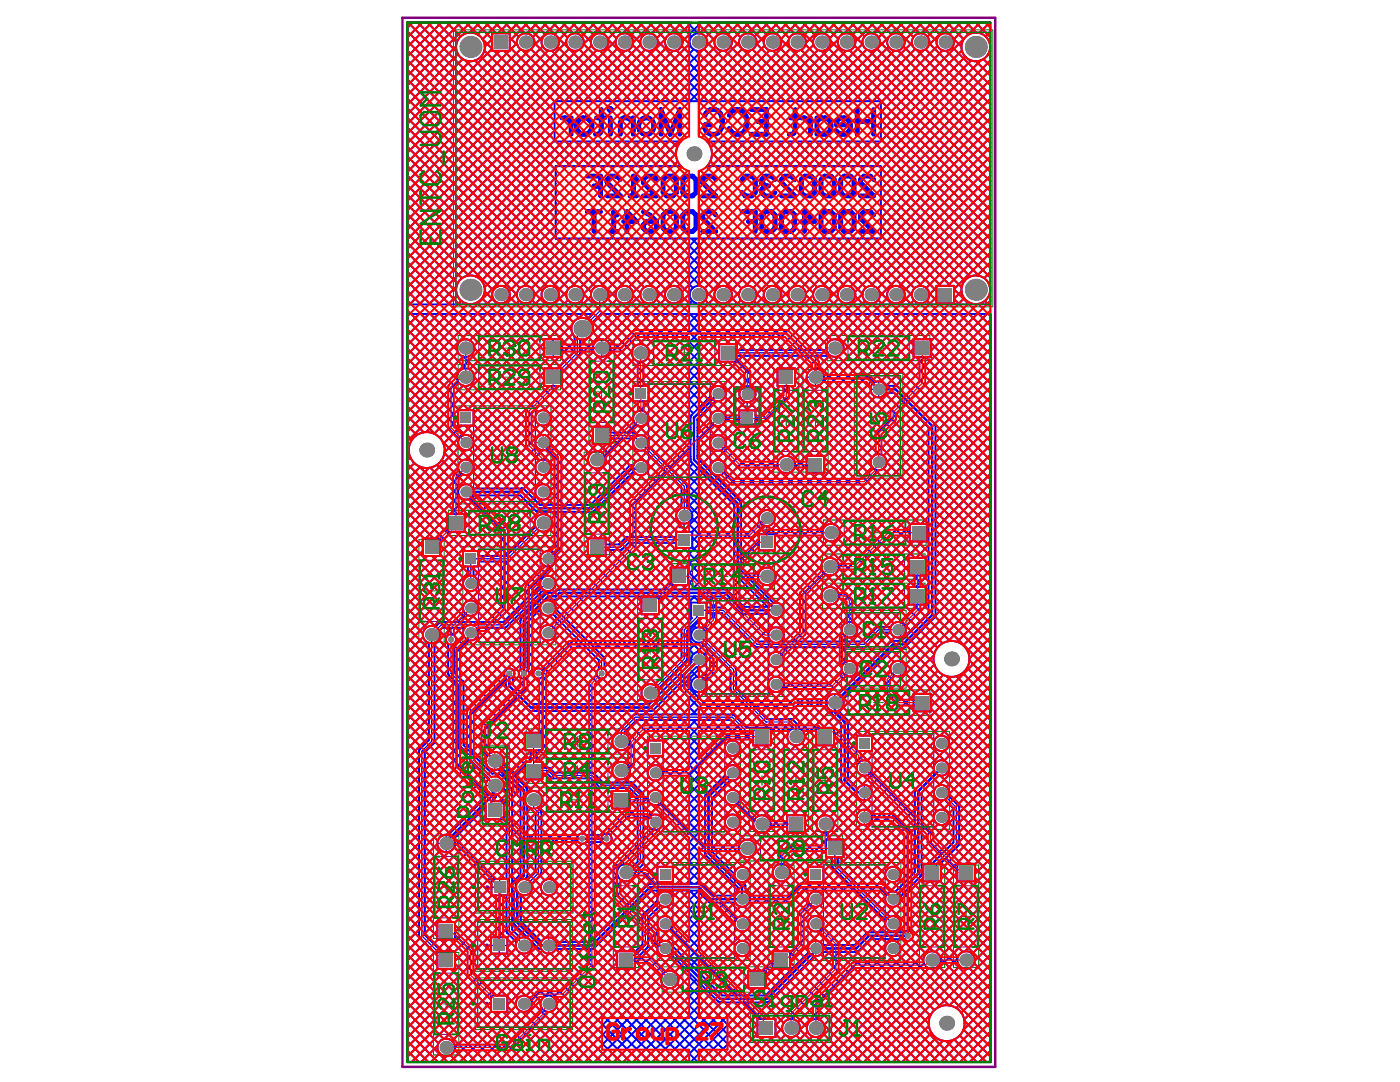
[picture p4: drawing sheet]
<svg xmlns="http://www.w3.org/2000/svg" width="279mm" height="216mm" viewBox="0 0 279 216" stroke-linecap="round" stroke-linejoin="round" font-family="sans-serif">
<path d="M148.2 81.1h1.9M149.2 80.1v2M135.6 105.3h1.9M136.6 104.3v2M152.1 105.8h1.9M153 104.8v2" fill="none" stroke="#000" stroke-width=".2"/>
<g fill="none" stroke="#008000" stroke-width=".2">
<path d="M90.5 6h107.6v55.2h-107.6zM91.4 66.9h20.5v5.1h-20.5zM91.4 72.7h20.5v5.1h-20.5zM100.7 75.3h1.9M100.7 69.5h1.9M101.6 68.5v1.9M101.6 74.3v1.9M117.6 68h5v20.4h-5zM119.1 78.2h1.9M120.1 77.2v1.9M126.3 76.1h18.6v19.6h-18.6zM126.3 67.9h20.5v5h-20.5z"/>
<path d="M135.6 70.4h1.9M136.6 69.5v1.9M154.4 73.8h5v20.4h-5zM160.2 73.8h5.1v20.4h-5.1zM165.1 66.9h20.5v5.1h-20.5zM170.5 74.5h9.7v20.9h-9.7zM174.4 69.5h1.9M175.3 68.5v1.9M91.4 81h18.6v19.6h-18.6zM116.6 90.2h5v20.5h-5zM119.1 99.5v1.9M156 84h1.9"/>
<path d="M156.9 83v2M161.8 84h1.9M162.7 83v2M83.6 107.7h5.1v20.4h-5.1zM85.2 117.9h1.9M86.1 116.9v2M89.5 101.8h20.4v5.1h-20.4zM92.4 109.1h18.5v19.6h-18.5zM98.7 104.3h2M99.7 103.4v1.9M118.1 100.5h2M127.2 119.3h5.1v20.5h-5.1z"/>
<path d="M134.1 112.5h20.4v5h-20.4zM137.9 119.4h18.5v19.6h-18.5zM143.3 115h2M144.3 114v2M164.1 110.5h20.5v5.1h-20.5zM164.1 116.4h20.5v5h-20.5zM164.4 103.8h20.4v5h-20.4zM173.4 118.9h1.9M173.4 113.1h1.9M173.6 106.3h2M174.4 112.1v1.9M174.4 117.9v1.9"/>
<path d="M174.6 105.3v1.9M128.8 129.5h1.9M129.8 128.6v1.9M165.1 137.7h20.5v5h-20.5zM167.9 129.5h12.9M167.9 121.8h12.9v15.5h-12.9zM175.3 139.2v2M95.8 148.7h5.8v16.1h-5.8zM105 145.4h20.5v5.1h-20.5zM105 151.2h20.5v5.1h-20.5zM105 157.1h20.5v5h-20.5zM114.3 153.8h1.9"/>
<path d="M114.3 148h1.9M114.3 159.6h1.9M115.2 147v1.9M115.2 152.8v1.9M115.2 158.6v2M129.2 146.9h18.6v19.6h-18.6zM149.6 145.5h5v20.4h-5zM151.1 155.7h1.9M152.1 154.7v2M156.3 145.5h5.1v20.4h-5.1zM157.9 155.7h1.9M158.9 154.7v2"/>
<path d="M162.2 145.5h5v20.4h-5zM163.7 155.7h1.9M164.7 154.7v2M170.9 145.9h18.6v19.6h-18.6zM174.4 140.2h1.9M86.5 166.8h5.1v20.5h-5.1zM88.1 177h1.9M89 176.1v1.9M94.9 171.9h19.5v10.3h-19.5zM122.4 172.6h5v20.5h-5zM131.2 172.1h18.5v19.6h-18.5zM147.7 166.8h20.4v5h-20.4z"/>
<path d="M153.4 172.6h5.1v20.5h-5.1zM156.9 169.3h2M157.9 168.3v1.9M161.2 172.1h18.6v19.6h-18.6zM183.5 172.6h5v20.5h-5zM190.3 172.6h5v20.5h-5zM86.5 190.1h5.1v20.4h-5.1zM89 199.3v2M94.8 195.1h19.5v10.3h-19.5zM94.8 183.5h19.5v10.3h-19.5zM124 182.8h1.9M124.9 181.9v1.9"/>
<path d="M132.1 192.9h20.5v5.1h-20.5zM141.4 195.4h1.9M142.4 194.5v1.9M155 182.8h1.9M156 181.9v1.9M185 182.8h2M186 181.9v1.9M191.8 182.8h2M192.8 181.9v1.9M88.1 200.3h1.9M149.8 202.2h16.2v5.8h-16.2z"/>
</g>
<g fill="none" stroke="#800080" stroke-width=".2">
<path d="M95.5 67.1h12.3v4.7h-12.3zM95.5 72.9h12.3v4.7h-12.3zM117.7 72.1h4.7v12.2h-4.7zM130.4 68.1h12.3v4.6h-12.3zM154.6 77.9h4.6v12.2h-4.6zM160.4 77.9h4.7v12.2h-4.7zM169.2 67.1h12.3v4.7h-12.3zM116.8 94.4h4.6v12.2h-4.6zM83.8 111.8h4.7v12.2h-4.7zM93.6 102h12.2v4.7h-12.2zM138.2 112.7h12.2v4.6h-12.2zM168.3 110.7h12.2v4.7h-12.2z"/>
<path d="M168.3 116.6h12.2v4.6h-12.2zM168.5 104h12.2v4.6h-12.2zM127.4 123.4h4.7v12.2h-4.7zM169.2 137.9h12.3v4.6h-12.3zM96.3 149.1h4.9v15.3h-4.9zM109.1 145.6h12.2v4.7h-12.2zM109.1 151.4h12.2v4.7h-12.2zM109.1 157.3h12.2v4.6h-12.2zM149.7 149.6h4.7v12.2h-4.7zM156.5 149.6h4.7v12.2h-4.7zM162.4 149.6h4.6v12.2h-4.6zM86.7 170.9h4.7v12.2h-4.7z"/>
<path d="M122.6 176.7h4.6v12.2h-4.6zM151.8 166.9h12.2v4.7h-12.2zM153.6 176.7h4.7v12.2h-4.7zM183.7 176.7h4.6v12.2h-4.6zM190.5 176.7h4.6v12.2h-4.6zM86.7 194.2h4.7v12.2h-4.7zM136.3 193.1h12.2v4.7h-12.2zM150.3 202.7h15.2v4.9h-15.2z"/>
</g>
<g fill="none" stroke="#800080" stroke-width=".25">
<path d="M91 6.5h106.7v54.2h-106.7zM129.4 76.6h12.3v18.6h-12.3zM171 75h8.7v19.9h-8.7zM94.5 81.5h12.3v18.6h-12.3zM95.5 109.6h12.3v18.6h-12.3zM141 119.9h12.3v18.6h-12.3zM169 122.3h10.7v6.8h-10.7zM169 130h10.7v6.8h-10.7zM132.3 147.4h12.4v18.6h-12.4zM174 146.4h12.4v18.6h-12.4zM95.4 172.3h18.5v9.4h-18.5zM134.3 172.6h12.3v18.6h-12.3z"/>
<path d="M164.3 172.6h12.4v18.6h-12.4zM95.3 195.6h18.5v9.4h-18.5zM95.3 184h18.5v9.3h-18.5z"/>
</g>
<g fill="none" stroke="#800080" stroke-width=".39">
<path d="M146.5 77.3h5.3v7.6h-5.3z"/>
<circle cx="125.8" cy="78.5" r=".19"/>
<circle cx="90.9" cy="83.4" r=".19"/>
<circle cx="91.9" cy="111.5" r=".19"/>
<circle cx="137.4" cy="121.8" r=".19"/>
<circle cx="128.7" cy="149.3" r=".19"/>
<circle cx="170.4" cy="148.3" r=".19"/>
<circle cx="97.2" cy="177" r=".19"/>
<circle cx="130.7" cy="174.5" r=".19"/>
<circle cx="160.7" cy="174.5" r=".19"/>
<circle cx="97.2" cy="188.7" r=".19"/>
<circle cx="97.2" cy="200.3" r=".19"/>
</g>
<g fill="#800080">
<path d="M135.3 104.4l.3-.2 .1 .2a.44 .44 0 0 0-.1 .7 .44 .44 0 0 0 .7-.1 .38 .38 0 0 0-.2-.6v-.2l.3 .2 .1 .4a.65 .65 0 0 1-.7 .5 .65 .65 0 0 1-.6-.6z"/>
<path d="M135.3 103.5a.34 .34 0 0 1 .6 0 .34 .34 0 0 1 .4-.2 .34 .34 0 0 1 .2 .4l-.1 .3-.2 .1v-.2a.25 .25 0 0 0 .2-.3 .25 .25 0 0 0-.3-.2 .25 .25 0 0 0-.2 .4h-.1a.21 .21 0 0 0-.2-.3 .21 .21 0 0 0-.2 .3 .21 .21 0 0 0 .2 .1v.2l-.3-.2z"/>
<path d="M147.9 80.3l.3-.3v.2a.44 .44 0 0 0 0 .7 .44 .44 0 0 0 .7-.1 .38 .38 0 0 0-.2-.6l.1-.2 .3 .4a.64 .64 0 0 1-.7 .7 .64 .64 0 0 1-.5-.8z"/>
<path d="M151.8 104.9l.3-.2v.2a.45 .45 0 0 0 0 .8 .45 .45 0 0 0 .7-.3 .33 .33 0 0 0-.2-.5v-.2l.3 .1 .1 .4a.63 .63 0 0 1-.8 .6 .63 .63 0 0 1-.4-.9z"/>
<path d="M147.9 79.2l.3-.1v.1a.29 .29 0 0 0-.1 .4 .29 .29 0 0 0 .4 .1 .37 .37 0 0 1 0-.6 .37 .37 0 0 1 .6 .2 .37 .37 0 0 1-.3 .5l-.4 .1a.45 .45 0 0 1-.5-.2 .45 .45 0 0 1 0-.5zM148.4 79.4a.3 .3 0 0 0 .6 0 .3 .3 0 0 0-.6 0z"/>
<path d="M152 104.1l.6 .4v-.4zM151.8 103.9h.8v-.1h.1v.1h.3v.2h-.3v.5h-.1l-.8-.5z"/>
</g>
<g fill="none" stroke="#008000" stroke-width=".39">
<path d="M146.5 77.3h5.3v7.6h-5.3z"/>
<circle cx="136.6" cy="105.3" r="6.8"/>
<circle cx="153" cy="105.8" r="6.8"/>
</g>
<path d="M146.7 77.6h4.9v7h-4.9z" fill="none" stroke="#008080" stroke-width=".39"/>
<g fill="none" stroke="#008080" stroke-width=".29">
<circle cx="136.6" cy="105.3" r="6.6"/>
<circle cx="153" cy="105.8" r="6.6"/>
</g>
<path d="M80.3 3.5h118.3v209.4h-118.3z" fill="none" stroke="#800080" stroke-width=".49"/>
<g fill="none" stroke="#00f" stroke-width=".39">
<path d="M81.3 13.9l29.6 29.6M81.3 19.7l37.6 37.5M81.3 15.8l29.6 29.6M81.3 17.8l41.7 41.6M81.3 10.1l29.6 29.6M81.3 12l29.6 29.6M81.3 8.2l29.6 29.6M81.3 6.2l29.6 29.6M81.5 4.5l29.4 29.4M82.3 4.5l-1 1.1M83.4 4.5l28.7 28.7M84.2 4.5l-2.9 3"/>
<path d="M85.3 4.5l5.9 5.9M86.2 4.5l-4.9 4.9M87.2 4.5l4 4M88.1 4.5l-6.8 6.8M89.2 4.5l2.7 2.8M90 4.5l-8.7 8.7M91 9.2l-9.7 9.8M91.1 4.5l2.1 2.1M91.4 10.8l-10.1 10.1M91.9 4.5l-10.6 10.7M92.3 11.8l-11 11M92.8 12l21.2 21.2"/>
<path d="M93 4.5l2.5 2.5M93.8 12.2l-12.5 12.5M93.8 4.5l-12.5 12.6M94.8 12.1l15.9 15.9M94.9 4.5l3.3 3.3-1.4 1.5M95.8 4.5l-2 2M96 11.3l14.7 14.8-29.4 29.3M96.3 7.8l1.9 1.9-16.9 17M96.7 10.1l14 14M96.8 4.5l2.2 2.1M97.7 4.5l-2.4 2.4M98.2 6.6h3.5v3.5h-3.5z"/>
<path d="M98.6 10.1l12.1 12.1-29.4 29.4M98.8 4.5l2.1 2.1M99.6 4.5l-3.3 3.3M99.7 10.1l-18.4 18.5M100.6 10.1l10.1 10.2M100.7 4.5l2.8 2.8M101.5 4.5l-2.1 2.1M101.6 10.1l-20.3 20.4M101.7 7.5l1.6 1.5M101.7 9.4l10.8 10.8M102.6 4.5l2.1 2.2M103.2 8.6l-1.5 1.5"/>
<path d="M103.4 4.5l-2.1 2.1M103.9 9.8l-22.6 22.6M104.3 10l10.2 10.2M104.5 4.5l3.6 3.6M105.4 4.5l-3.7 3.6M105.7 10l-24.4 24.3M106 9.8l10.4 10.4M106.4 4.5l2.5 2.4M106.6 8.6l11.7 11.6M107.3 4.5l-2.2 2.2M108.3 9.3l-27 27M108.4 4.5l2.3 2.4"/>
<path d="M109.2 4.5l-2.9 2.9M109.4 10.1l-28.1 28.1M110.1 10.1l10.1 10.1M110.3 4.5l3 3M111.1 4.5l-4.6 4.6M111.3 9.4l10.8 10.8M111.3 7.5l12.8 12.7M112.2 4.5l2.2 2.2M113 8.4l-31.7 31.7M113 4.5l-2.3 2.4M113.6 9.7l-32.3 32.3M114.1 4.5l3.8 3.8"/>
<path d="M115 4.5l-3.5 3.5M115.1 10.1l-33.8 33.8M115.7 9.9l10.3 10.3M116 4.5l2.6 2.5M116.9 4.5l-2.1 2.1M118 4.5l2.2 2.2M118.1 9.1l-36.8 36.8M118.8 4.5l-2.7 2.7M119 10l-37.7 37.8M119.8 10.1l10 10.1M119.9 4.5l3.1 3.2M120.7 4.5l-4.2 4.3 11.4 11.4"/>
<path d="M121 9.5l10.7 10.7M121.4 7.9l12.3 12.3M121.8 4.5l2.2 2.2M122.6 4.5l-2.2 2.3M122.9 8.1l-12.1 12.1M123.3 9.6l-10.6 10.6M123.7 4.5l4.1 4.1M124.6 4.5l-3.3 3.3M124.7 10.1l-10.1 10.1M125.3 10l10.3 10.2M125.6 4.5l2.7 2.7M126.3 9l11.2 11.2"/>
<path d="M126.5 4.5l-2.2 2.2M127.6 4.5l2.1 2.2M127.9 8.9l-11.4 11.3M128.4 4.5l-2.6 2.6M128.7 9.9l-10.2 10.3M129.3 10.1l10.1 10.1M129.5 4.5l3.3 3.3M130.3 4.5l-3.9 4M130.8 9.6l10.5 10.6M131.3 8.2l12 12M131.4 4.5l2.3 2.3M132.2 4.5l-2.2 2.2"/>
<path d="M132.8 7.8l-12.4 12.4M133.1 9.5l-10.8 10.7M133.3 4.5l4.4 4.4M134.2 4.5l-3.1 3.1M134.3 10.1l-10.1 10.1M135 10.1l10.2 10.1M135.2 4.5l2.8 2.8M136 9.2l11.1 11M136.1 4.5l-2.3 2.3M137.2 4.5l2.1 2.1M137.7 8.7l-11.6 11.5M138 4.5l-2.5 2.5"/>
<path d="M138.4 9.9l-10.3 10.3M138.9 10.1l10.1 10.1M139.1 4.5l3.5 3.5M139.9 4.5l-3.7 3.7M140.3 9.9l-10.3 10.3M140.5 9.8l10.4 10.4M141 4.5l2.4 2.4M141.1 8.5l11.8 11.7M141.8 4.5l-2.1 2.2M142.8 9.3l-10.9 10.9M142.9 4.5l4.9 4.9M143.8 4.5l-3 2.9"/>
<path d="M143.9 10.1l-10.1 10.1M144.7 10.1l10.1 10.1M144.8 4.5l3 2.9M145.7 4.5l-4.8 4.8M145.8 9.3l10.9 10.9M146.8 4.5l2.1 2.2M147.5 8.5l-11.8 11.7M147.6 4.5l-2.4 2.4M148.1 9.7l-10.4 10.5M148.2 9.8l10.4 10.4M148.7 4.5l3.7 3.8M149.5 4.5l-3.5 3.5"/>
<path d="M149.7 10.1l-10.1 10.1M150.2 9.9l10.3 10.3M150.6 4.5l2.5 2.5M151 8.7l11.5 11.5M151.4 4.5l-2.1 2.1M152.5 4.5l2.2 2.2M152.6 9.1l-11.1 11.1M153.4 4.5l-2.8 2.8M153.6 10l-10.2 10.2M154.3 10.1l10.1 10.1M154.4 4.5l3.1 3.1M155.3 4.5l-4.4 4.4"/>
<path d="M155.6 9.5l10.7 10.7M156.4 4.5l2.2 2.2M157.2 4.5l-2.3 2.3M157.4 8.2l-12.1 12M157.8 9.6l-10.5 10.6M158.3 4.5l4 4M159.1 4.5l-3.3 3.3 12.4 12.4M159.3 10.1l-10.1 10.1M159.9 10l10.2 10.2M160.2 4.5l2.6 2.6M160.8 8.9l11.3 11.3M161 4.5l-2.1 2.2"/>
<path d="M162.1 4.5l2.2 2.2M162.4 9l-11.3 11.2M163 4.5l-2.7 2.7M163.3 10l-10.3 10.2M163.9 10.1l10.1 10.1M164 4.5l3.3 3.3M164.9 4.5l-4.1 4.1M165.3 9.6l32.4 32.3M165.8 8.2l31.9 31.8M166 4.5l2.2 2.3M166.8 4.5l-2.2 2.2M167.3 7.9l-12.4 12.3"/>
<path d="M167.6 9.5l-10.7 10.7M167.9 4.5l4.3 4.3-11.5 11.4M168.7 4.5l-3.1 3.1M168.9 10.1l-10.1 10.1M169.6 10l28.1 28.1M169.8 4.5l2.7 2.8M170.5 9.1l27.2 27.1M170.6 4.5l-2.2 2.2M171.7 4.5l2.1 2.1M172.6 4.5l-2.6 2.5M173 9.9l-10.4 10.3M173.5 10.1l24.2 24.2"/>
<path d="M173.6 4.5l3.5 3.5M174.5 4.5l-3.8 3.8M175 9.7l22.7 22.7M175.6 4.5l2.3 2.4M175.6 8.4l22.1 22M176.4 4.5l-2.2 2.2M177.3 9.3l-10.8 10.9M177.4 7.4l-12.9 12.8M177.5 4.5l4.7 4.7M178.3 4.5l-2.9 3M178.5 10.1l-10.1 10.1M179.2 10.1l18.5 18.4"/>
<path d="M179.4 4.5l2.9 2.9M180.2 4.5l-2.4 2.5M180.3 9.3l17.4 17.3M181.3 4.5l2.2 2.2M182 8.5l-11.7 11.7M182.2 4.5l-2.4 2.4M182.7 9.8l-10.5 10.4M182.9 9.9l14.8 14.8M183.2 4.5l3.7 3.7M184.1 4.5l-3.6 3.6M184.3 10l-10.2 10.2M184.7 9.8l13 13"/>
<path d="M185.2 4.5l2.4 2.5M185.5 8.7l12.2 12.1M186 4.5l-2.1 2.2M187.1 4.5l2.3 2.3M187.1 9.2l-11.3 11.3M187.9 4.5l-2.8 2.8M188.1 10.1l-12.3 12.3M188.9 10.1l8.8 8.8M189 4.5l3.3 3.3M189.8 4.5l-4.4 4.5M190.1 9.4l7.6 7.6M190.3 7.7l1.6 1.6"/>
<path d="M190.9 4.5l2.4 2.4M191.8 4.5l-2.4 2.3M192 10.1l-16.2 16.1M192.4 7.7l-16.6 16.6M192.6 11.3l-16.8 16.9M192.8 4.5l2 2M193.7 4.5l-3.4 3.4M193.8 12.1l-21.1 21.1M194.8 4.5l2.9 2.9M194.8 12.2l2.9 2.9M195.6 4.5l-2.5 2.5M195.8 12l-21.2 21.2"/>
<path d="M196.3 11.8l1.4 1.4M196.7 4.5l1 1M197.2 10.8l.5 .4M197.5 4.5l-2.1 2.1M197.7 6.3l-1 1M197.7 8.2l-.3 .2M197.7 10.1l-.3 .3M197.7 19.7l-21.9 21.9M197.7 17.8l-21.9 21.9M197.7 12.1l-21.9 21.8M197.7 15.9l-21.9 21.8M197.7 14l-21.9 21.8"/>
<path d="M81.3 23.5l33.5 33.5M81.3 21.6l36.7 36.7M81.3 29.3l27.9 27.9M81.3 38.9l18.2 18.2M81.3 33.1l24 24M81.3 27.3l31.7 31.8M81.3 35l22.5 22.5M81.3 31.2l26.9 26.9M81.3 36.9l21.9 21.9M81.3 25.4l32.2 32.2M110.7 24.1l-29.4 29.4M110.7 28l-29.4 29.4"/>
<path d="M110.7 20.3l-29.4 29.4M110.9 33.5l-27.2 27.2M110.9 37.4l-17.7 17.6M110.9 35.4l-25.3 25.3M110.9 39.3l-15.9 15.9M111 28.2l4.9 5M112.4 28.2l-31.1 31.1M112.9 28.2l4.9 5M114.3 28.2l-32.5 32.5M114.8 28.2l4.9 5M116.2 28.2l-4.9 5M116.7 28.2l5 5"/>
<path d="M118.1 28.2l-4.9 5M118.6 28.2l5 5M120 28.2l-4.9 5M120.6 28.2l4.9 5M122 28.2l-5 5M122.5 28.2l4.9 5M123.9 28.2l-4.9 5M124.4 28.2l4.9 5M125.8 28.2l-4.9 5M126.3 28.2l5 5M127.7 28.2l-4.9 5M128.2 28.2l5 5"/>
<path d="M129.6 28.2l-4.9 5M130.2 28.2l4.9 5M131.6 28.2l-5 5M132.1 28.2l2.8 2.9M133.5 28.2l-4.9 5M134 28.2l1.2 1.2M134.9 30.6l-2.5 2.6M135.2 32.2l-.9 1M135.4 28.2l-4.9 5M135.9 28.2h-25.2v-8h65.1v8h-34.7M135.9 33.2h-25v14.4h64.9v-14.4h-34.7M141.7 28.2l4.9 5"/>
<path d="M141.8 32.2l1 1M142.1 30.5l2.6 2.7M143.1 28.2l-1.2 1.2M143.6 28.2l4.9 5M145 28.2l-2.9 3M145.5 28.2l5 5M146.9 28.2l-4.9 5M147.4 28.2l5 5M148.8 28.2l-4.9 5M149.4 28.2l4.9 5M150.8 28.2l-5 5M151.3 28.2l4.9 5"/>
<path d="M152.7 28.2l-4.9 5M153.2 28.2l4.9 5M154.6 28.2l-4.9 5M155.1 28.2l5 5M156.5 28.2l-4.9 5M157 28.2l5 5M158.4 28.2l-4.9 5M159 28.2l4.9 5M160.4 28.2l-5 5M160.9 28.2l4.9 5M162.3 28.2l-4.9 5M162.8 28.2l4.9 5"/>
<path d="M164.2 28.2l-4.9 5M164.7 28.2l5 5M166.1 28.2l-4.9 5M166.6 28.2l5 5M168 28.2l-4.9 5M168.6 28.2l4.9 5M170 28.2l-5 5M170.5 28.2l4.9 5M171.9 28.2l-4.9 5M172.4 28.2l25.3 25.3M173.8 28.2l-4.9 5M174.3 28.2l23.4 23.3"/>
<path d="M175.7 28.2l-4.9 5M175.8 23.9l21.9 21.9M175.8 25.9l21.9 21.8M175.8 33.5l21.9 21.9M175.8 27.8l21.9 21.8M175.8 35.4l19.6 19.6M175.8 22l21.9 21.9M175.8 39.3l16.7 16.7M175.8 37.4l17.8 17.8M197.7 25.5l-21.9 21.8M197.7 23.6l-21.9 21.8M197.7 38.9l-18.3 18.3"/>
<path d="M197.7 29.3l-28 27.9M197.7 31.3l-27.1 27M197.7 27.4l-32 32M197.7 37l-22.1 22M197.7 35.1l-22.6 22.5M197.7 21.7l-21.9 21.8M197.7 33.2l-23.9 23.8M81.3 40.8l17.2 17.1M81.3 42.7l12.3 12.3M81.3 46.5l10 10.1M81.3 50.4l10.3 10.3M81.3 44.6l10.9 10.9"/>
<path d="M81.3 52.3l8.4 8.4M81.3 54.2l6.5 6.5M81.3 48.5l9.8 9.7M81.3 58l2.7 2.7M81.3 56.1l4.6 4.6M81.3 60l.7 .7M91.1 57.1l-3.6 3.6M91.2 58.9l-1.8 1.8M96.2 59.5l1.2 1.2M96.7 58.1l2.6 2.6M98.4 59.5l-1.3 1.2M101.7 59.2l1.5 1.5"/>
<path d="M103.2 58.5l-2.2 2.2M103.6 60l-.7 .7M106.2 59.9l.8 .8M106.6 58.4l2.3 2.3M108.2 59.3l-1.5 1.4M110.9 43.1l-14.2 14.2M110.9 41.2l-14.8 14.8M110.9 45l-15.7 15.7M110.9 47l-10.2 10.2M111.5 59.4l1.3 1.3M112.2 47.6l-10.6 10.6M113.1 47.6l10.1 10.1"/>
<path d="M113.1 58.2l-2.5 2.5M113.4 59.8l-.9 .9M114.1 47.6l-9.5 9.5M115 47.6l9.4 9.4M116 47.6l-9.9 9.9M116.5 58.7l2 2M116.9 47.6l10.9 10.9M117.9 47.6l-11.2 11.3M118 59.1l-1.7 1.6M118.8 47.6l9.8 9.7M119.8 47.6l-9.5 9.5M120.8 47.6l9.7 9.7"/>
<path d="M121.2 59.6l1.2 1.1M121.8 47.6l-10.4 10.4M122.7 47.6l10.3 10.3M123.1 59.7l-1 1M123.7 47.6l-9.6 9.6M124.6 47.6l9.5 9.5M125.6 47.6l-9.8 9.8M126.4 59l1.7 1.7M126.5 47.6l11.1 11.1M127.5 47.6l-11 11M127.8 58.9l-1.9 1.8M128.4 47.6l9.9 9.8"/>
<path d="M129.4 47.6l-9.4 9.5M130.4 47.6l9.5 9.5M131 59.8l1 .9M131 57.9l2.9 2.8M131.4 47.6l-10.3 10.2M132.3 47.6l10.4 10.5M132.9 59.5l-1.2 1.2M133.3 47.6l-12.1 12.1M134.2 47.6l9.5 9.5M135.2 47.6l-9.7 9.7M136.1 47.6l11.4 11.4M136.2 59.2l1.5 1.5"/>
<path d="M137.1 47.6l-10.8 10.8M137.6 58.6l-2.1 2.1M138 47.6l10 10M139 47.6l-9.4 9.4M140 47.6l9.4 9.4M140.7 59.9l.9 .8M141 47.6l-10.1 10.1M141.1 58.3l2.4 2.4M141.9 47.6l10.6 10.6M142.7 59.4l-1.4 1.3M142.9 47.6l-11.7 11.7M143.8 47.6l9.6 9.6"/>
<path d="M144.8 47.6l-9.6 9.6M145.7 47.6l11.7 11.7M146 59.4l1.3 1.3M146.7 47.6l-10.6 10.6M147.6 58.3l-2.5 2.4M147.6 47.6l10.1 10.1M147.9 59.9l-.9 .8M148.6 47.6l-9.4 9.5M149.6 47.6l9.4 9.4M150.6 47.6l-10 9.9M151 58.6l2.1 2.1M151.5 47.6l10.8 10.8"/>
<path d="M152.5 59.2l-1.6 1.5M152.5 47.6l-11.4 11.4M153.4 47.6l9.7 9.7M154.4 47.6l-9.5 9.5M155.3 47.6l12.2 12.2M155.7 59.6l1.2 1.1M156.3 47.6l-10.4 10.4M157.2 47.6l10.3 10.2M157.6 59.7l-1 1M157.7 57.8l-3 2.9M158.2 47.6l-9.5 9.5M159.2 47.6l9.4 9.5"/>
<path d="M160.2 47.6l-9.9 9.8M160.8 58.9l1.9 1.8M161.1 47.6l11 11.1-2 2M162.1 47.6l-11.1 11.1M162.3 58.9l-1.8 1.8M163 47.6l9.8 9.8M164 47.6l-9.5 9.5M164.9 47.6l9.6 9.5M165.5 59.7l1 1M165.9 47.6l-10.2 10.3M166.8 47.6l10.4 10.4M167.4 59.6l-1.2 1.1"/>
<path d="M167.8 47.6l-9.7 9.8M168.8 47.6l9.5 9.5M169.8 47.6l-9.8 9.7M170.7 59.1l1.6 1.6M170.7 47.6l11.3 11.3M171.7 47.6l-10.9 10.9M172.6 47.6l9.9 9.9M173.6 47.6l-9.4 9.4M174.5 47.6l9.5 9.5M175.3 59.9l.8 .8M175.5 58.2l2.5 2.5M175.5 47.6l-10.1 10.1"/>
<path d="M175.8 43.1l13.9 13.9M175.8 41.2l16.1 16.1M175.8 45l12 12M175.8 47l11.1 11.1M177.2 59.4l-1.4 1.3M180.5 59.3l1.4 1.4M182 58.4l-2.3 2.3M182.4 59.9l-.8 .8M185 60l.7 .7M185.5 58.5l1.4 1.5M186.9 57.3l-1.4 1.5M186.9 59.3l-1.5 1.4"/>
<path d="M186.9 57h3.5v3.5h-3.5zM190.4 59.6l1.1 1.1M190.4 57.7l3 3M191.9 58.1l-1.5 1.5M192.4 59.5l-1.2 1.2M197.4 58.9l.3 .3M197.5 57.2l.2 .1M197.7 40.8l-17.3 17.3M197.7 44.7l-12.8 12.8M197.7 42.8l-14.4 14.3M197.7 46.6l-10.5 10.4M197.7 56.2l-.4 .3"/>
<path d="M197.7 50.4l-7.3 7.3M197.7 48.5l-8.6 8.5M197.7 52.4l-2.7 2.6M197.7 54.3l-1.3 1.2M81.3 67.6l25.5 25.6M81.3 65.7l9.9 9.9M81.3 69.6l12.3 12.3M81.3 75.3l11.5 11.5M81.3 77.2l10.3 10.4M81.3 63.8l10.3 10.3M81.3 71.5l10.4 10.4M81.3 73.4l10.1 10.1"/>
<path d="M81.3 79.2l18.3 18.3M81.7 62.7l-.4 .4M82.1 62.7l10.8 10.8M83.7 62.7l-2.4 2.3M84 62.7l7.2 7.2M85.6 62.7l-4.3 4.3M85.9 62.7l5.7 5.6M87.5 62.7l-6.2 6.2M87.8 62.7l5.1 5M89.4 62.7l-8.1 8.1M89.7 62.7l19.4 19.4M91.3 62.7l-10 10"/>
<path d="M91.4 76.1l-10.1 10M91.4 70.3l-10.1 10.1M91.7 62.7l27.3 27.3M92.1 60l-.7 .7M92.4 76.9l-11.1 11.2M92.5 77l15 15M93.3 62.7l-12 11.9M93.6 62.7l24.7 24.7M94 70.8l12.9 12.8-13.2 13.2M94.1 76.6l23.9 23.9M94.7 69.5l12.7 12.7M94.7 75.3l12.3 12.3"/>
<path d="M95.1 60.4l.4 .3M95.2 62.7l-13.9 13.9M95.5 62.7l13.1 13.1M97.1 62.7l-15.8 15.8M97.4 62.7l11.2 11.2M99 62.7l-5.2 5.2M99.3 60.4l-.3 .3M99.3 62.7l10.9 10.8M100.8 60.3l.4 .4M100.9 62.7l-6.3 6.3M101.3 62.7l7.3 7.3M102.9 62.7l-21.6 21.5"/>
<path d="M103.2 62.7l5.4 5.4M104.8 62.7l-11.1 11M104.9 60.5l.2 .2M105 60.5l-.2 .2M105.1 62.7l5 5M106.7 62.7l-12.1 12.1M107 62.7l5.1 5M108.6 62.7l-23.5 23.5M108.6 74.2l-14.1 14.1M108.6 76.1l-15.6 15.6M108.6 68.4l-14.1 14.1M108.6 67.7h3.5v3.5h-3.5z"/>
<path d="M108.6 70.3l-14.1 14.1M108.9 62.7l5.8 5.7M109 60.3l-.4 .4M109.6 77l-15.3 15.4M109.7 71.2l-15.9 15.8M109.8 71.2l1.9 1.9M109.9 77l8.4 8.5M110.5 60.4l.3 .3M110.5 62.7l-23.8 23.8M110.9 62.7l3.1 3.1M111.5 77l-30.2 30.3M111.6 71.2l-2.3 2.3"/>
<path d="M111.7 71.2l1 1M111.8 77l8.1 8.1M112.1 69.7l1.5 1.5M112.1 67.8l2.5 2.4M112.1 75.4l10.9 10.9M112.5 62.7l-19.2 19.2M112.5 73.9l12.4 12.4M112.8 62.7l1.6 1.6M113.5 73l13.9 13.9M114.2 64.8l-2.9 2.9M114.3 66.6l-2.2 2.2M114.4 62.7l-5.1 5"/>
<path d="M114.4 72l12 12M114.5 60.5l.2 .2M114.6 60.5l-.2 .2M114.7 68.1l-2.6 2.6M114.7 70.1l-3.5 3.4M114.7 67.1v3.1l-3.4 3.3h-2.7v3.5h3.5v-2.7l3.5-3.5M114.7 62.7l.8 .8M115.4 71l11.4 11.4M115.8 69.5l12.5 12.5M115.8 67.7v2.7M115.9 67.7l2.7 2.7M116 60.1l.6 .6"/>
<path d="M116.3 62.7l-.9 .9M116.6 62.7l.9 .8M117.3 67.5l-1.5 1.4M117.3 63.7l1-1h-37v149.2h116.4v-149.2h-77.8l-1.8 1.8M117.5 67.3l1.1 1.2M118.2 62.7l-1 1M118.3 66.2l1.5 1.5M118.3 64.3l19.5 19.5M118.4 70.1l-6.3 6.3M118.7 60.3l-.5 .4M119.1 60.4v.3h-37.8v-56.2h116.4v56.2h-77.4v-.3M119.1 70.9l7.2 7.2"/>
<path d="M119.2 63.3l6.9 6.9M119.4 71.1l-10.8 10.8M120.1 62.7l-1.9 1.9M120.3 60.5l.1 .2M120.5 62.7l6.3 6.3M120.6 60.3l-.3 .3M121 70.9l6.1 6.1M121.8 69.8l7.3 7.2M122.1 62.7l-4 3.9M122.4 62.7l6.1 6.1M124 62.7l-11.9 11.8M124 60.4l.3 .3"/>
<path d="M124.2 60.5l-.2 .2M124.3 62.7l17 16.9M125.7 60.2l.5 .5M125.9 62.7l-5.2 5.1M126.1 70.1l-16.9 16.9M126.2 62.7l15.6 15.5M126.3 77.6l-7.5 7.5M126.3 77h3.1v3.1h-3.1zM126.3 79.5l-5.6 5.6M126.5 71.6l-16.6 16.6M127.8 62.7l-6.1 6.1M127.9 72.2l-19.5 19.5"/>
<path d="M128 72.2l10.4 10.3M128.1 62.7l14.5 14.4M128.4 60.1l-.6 .6M129.3 71.4l10 10.1M129.4 77.4l8.4 8.4M129.4 79.3l8.4 8.4M129.4 69.7l10.9 10.9M129.7 62.7l-20 20M129.8 60.5l.2 .2M130 60.5l-.2 .2M130.1 62.7l19.2 19.2M131.7 62.7l-34.9 34.8"/>
<path d="M132 62.7l15.6 15.6M133.6 62.7l-6.1 6M133.9 60.4l-.3 .3M133.9 62.7l14.6 14.5M135.4 60.3l.4 .4M135.5 62.7l-6.5 6.4M135.8 62.7l7.7 7.7M137.4 62.7l-7.8 7.8M137.7 62.7l6.1 6M138.1 60l-.7 .7M139.3 62.7l-29.7 29.6M139.5 60.5l.1 .2"/>
<path d="M139.5 60.5l-.1 .2M139.7 62.7l6 6M141.3 62.7l-14.4 14.3M141.6 62.7l7.2 7.2M141.8 79l-3.8 3.8M143.2 62.7l-14.4 14.3M143.5 62.7l7.2 7.2M143.5 70l-14.4 14.4M143.5 71.9l-15 15.1M143.6 60.4l-.4 .3M144.7 79.2l2.9 2.9M145.1 60.4l.3 .3"/>
<path d="M145.1 62.7l-15.7 15.6M145.2 72.2l-15.8 15.8M145.3 72.2l18.8 18.8M145.4 62.7l7.2 7.2M147 62.7l-19.3 19.2M147 72l34.6 34.5M147.3 62.7l7.2 7.2M147.7 79.3l-3.2 3.2M148 71l33.6 33.5M148.3 71l-18.5 18.5M148.9 62.7l-19.8 19.8M149 60.5l.2 .2"/>
<path d="M149.1 60.5l-.1 .2M149.3 62.7l7.2 7.2M149.9 71l5.3 5.2M150.2 71l-6.2 6.2M150.5 60l.7 .7M150.6 79.4l11.6 11.6M150.9 62.7l-6.1 6M151.2 62.7l7.2 7.2M151.8 71l3.4 3.3M152.1 71l-7.3 7.3M152.8 62.7l-6 6M153.1 62.7l7.2 7.2"/>
<path d="M153.2 60.3l-.4 .4M153.8 71l2.5 2.5M154.1 71l-11 10.9M154.7 62.7l-7.2 7.2M154.7 60.5l.3 .2M155 62.7l7.2 7.2M155.2 75.6l-6.3 6.3M155.2 73.5h3.5v3.5h-3.5zM155.7 71l2.5 2.5M155.7 77l-4.9 4.9M155.9 77l27.6 27.5M156 71l-6.2 6.2"/>
<path d="M156.6 62.7l-7.2 7.2M156.9 62.7l7.2 7.2M157.6 71l3.5 3.5M157.6 77l-6.8 6.9M157.9 77l16.2 16.3M157.9 71l-7.2 7.2M158.5 62.7l-7.2 7.2M158.6 60.5l.2 .2M158.7 74l16.6 16.6M158.7 75.9l15.4 15.4M158.8 60.5l-.2 .2M158.9 62.7l6.1 6.1"/>
<path d="M159.5 71l2.6 2.6M159.8 71l-2.5 2.5M160.2 60.2l.6 .5M160.5 62.7l-7.2 7.2M160.8 62.7l5.2 5.1M161 75.5l-16.7 16.7M161.4 71l23.9 23.9M161.7 71l-3 3M161.8 76.7l-17 17M162.4 62.7l-7.2 7.2M162.7 62.7l14.3 14.3M162.9 60.2l-.5 .5"/>
<path d="M163.4 71l21.9 21.9M163.5 76.9l21.8 21.8M163.6 76.8l-19.5 19.5M163.7 71l-5 5M164.3 62.7l-7.2 7.2M164.4 60.5l.2 .2M164.4 75.9l20.9 20.9M164.6 60.4l-.3 .3M164.6 62.7l14.4 14.4M164.9 69.7l-.1 .2M164.9 69.9h-17.9v-1.2h-3.5v3.5h3.5v-1.2h18.2M165.3 71l20 20"/>
<path d="M165.6 70.9l-2.6 2.6M166.2 62.7l-7.2 7.2M166.5 62.7l31.2 31.1M167.3 71.1l6.4 6.4M167.5 71l-3.3 3.3M167.9 60.2l.5 .5M168.1 62.7l-7.2 7.2M168.2 70.1l6.3 6.2M168.4 60.5l-.2 .2M168.5 62.7l29.2 29.1M169.9 60.3l.5 .4M170.1 62.7l-7.2 7.2"/>
<path d="M170.4 62.7l27.3 27.2M172 62.7l-5.1 5M172.3 62.7l25.4 25.3M172.7 60.1l-.7 .6M173.8 78.1l-15.2 15.3M173.9 62.7l-5.8 5.8M174 60.5l.2 .2M174.1 60.5l-.2 .2M174.2 62.7l8.1 8.1M174.7 79.2l-11.8 11.8M175.5 79.3l9.8 9.8M175.8 62.7l-7.7 7.7"/>
<path d="M176.1 62.7l6.2 6.1M176.7 78.6l8.6 8.6M176.8 78.4h1.7M177.4 78.4l-12.9 12.9M177.7 62.7l-13.4 13.4M178.1 62.7l5 5M178.1 60.4l-.3 .3M178.4 78.4l6.9 6.9v37.2l-5.4 5.4M178.9 78.8l-14.4 14.4M179.2 77.2l7.3 7.3M179.6 60.4l.4 .3M179.7 62.7l-34.7 34.6"/>
<path d="M179.8 79.8l-26.8 26.8M180 62.7l5 5M181.6 62.7l-35.6 35.5M181.9 62.7l15.8 15.7M182.3 69.6l-6.5 6.5M182.3 67.7h3.5v3.5h-3.5zM182.6 71.2l-5.8 5.8h1.9M182.8 71.2l14.9 14.9M183.5 62.7l-36.6 36.5M183.6 60.5l.2 .2M183.7 60.5l-.2 .2M183.8 62.7l13.9 13.8"/>
<path d="M184.6 71.2l-5.8 5.8M184.7 71.2l13 13M185.4 62.7l-28.3 28.3M185.7 62.7l12 11.9M185.8 68.5l11.9 11.8M185.8 70.4l11.9 11.8M187.3 62.7l-29 29M187.5 60.5l.1 .2M187.5 60.5l-.1 .2M187.7 62.7l10 9.9M189.3 62.7l-5.1 5M189.4 60.5l.2 .2"/>
<path d="M189.5 60.5l-.2 .2M189.6 62.7l8.1 8M191.2 62.7l-5.4 5.3M191.5 62.7l6.2 6.1M193.1 62.7l-7.3 7.2M193.4 62.7l4.3 4.2M193.5 60.4l-.4 .3M195 62.7l-15.2 15.1M195.3 62.7l2.4 2.3M196.6 60l.6 .7M196.9 62.7l-16.1 16.1M197.3 62.7l.4 .4"/>
<path d="M197.7 60l-.7 .7M197.7 71.5l-12.1 12.1M197.7 73.5l-11.1 11M197.7 65.8l-15 14.9M197.7 67.7l-14 14M197.7 63.9l-15.9 15.8M197.7 69.6l-13 13M197.7 75.4l-11 10.9M197.7 77.3l-11 10.9M197.7 79.2l-11 11M81.3 82.3l11.2-11.2 15.6 15.7M81.3 83l3.3 3.3"/>
<path d="M81.3 98.3l11.6 11.7M81.3 84.9l1.9 1.9M81.3 86.8l.9 1M81.3 92.6l10 10M81.3 94.5l8.1 8.1M81.3 90.7l.6 .6M81.3 81.1l5.6 5.5M81.3 88.7l.3 .4M81.3 96.4l7.9 8M81.6 89.7l-.3 .3M81.9 91.3l-.6 .6M82.7 92.4l-1.4 1.4"/>
<path d="M83.7 93.1l17.6 17.6M83.9 93.2l-2.6 2.5M85.6 93.4l-4.3 4.3M85.9 93.3l16.4 16.4M87.2 92.8l4.5 4.5M88.2 91.8l4.8 4.8M88.3 88.1l3.9 3.8M88.7 90.4l2.7 2.7M91.4 83.7l-3.6 3.6M91.4 81.9h3.1v3h-3.1zM91.4 93.3l-10.1 10.1M91.6 98.9l-10.3 10.3"/>
<path d="M91.7 89.2l-10.4 10.4M92.1 84.9l-3.6 3.6M92.1 94.5l-10.8 10.8M92.7 99.7l-2.9 2.9M92.8 84.9l15.8 15.8M92.9 89.8l-11.6 11.7M93.1 94.8l2.7 2.7M93.7 89.7l7.8 7.8M93.9 99.4l9.3 9.4M94 84.9l-5.3 5.3M94.3 94.1l3.4 3.4M94.4 97.5h9.7"/>
<path d="M94.4 98.8h9.5l3 3.1M94.5 88.5l8.9 9M94.5 84.7l12.6 12.6M94.5 82.8l13.9 13.8M95.2 98.8l9 9M95.5 98.8l-3.8 3.8M97.1 98.8l8 8M97.4 98.8l-4.7 4.7M99.1 98.8l7 7.1M99.3 98.8l-6.6 6.6M101 98.8l5.7 5.8M101.2 98.8l-19.9 20"/>
<path d="M102.9 98.8l4.3 4.3M103.1 98.8l-21.8 21.9M104.5 99.4l-10.6 10.6M106.8 93.2l-4.2 4.3M107 98.8l-.6 .6M107.1 89.1l-8.3 8.4M107.5 94.5l-3.1 3M107.6 84.7l-12.7 12.8M108.1 99.7l-.7 .7M108.2 84.9l12.7 12.8M108.3 89.8l-7.6 7.7M108.4 94.8l6 5.9"/>
<path d="M109.1 89.7l9.9 9.9M109.2 99.4l1.4 1.3M109.6 84.4l7.8 7.8M109.7 94.1l6.6 6.6M109.7 82.6l8 8M109.9 88.6l10.1 10M109.9 98.2l2.6 2.5M117.4 92.2l-8.5 8.5M118.3 93.3l-7.5 7.4M118.3 85.6l-12.9 12.9M118.3 87.5l-9.3 9.3M118.6 93.4l3.3 3.3"/>
<path d="M119.1 88.6l-9.2 9.3M119.6 88.6l5.2 5.2M120.2 93.1l2.6 2.6M120.7 90.9l3.4-3.4 4.6 4.5M120.9 91.8l2.9 3M120.9 99.6l7.6 7.6M121 88.6l-1.4 1.5M121.5 88.6l4.3 4.3M121.9 98.6l8.5 8.6M122.2 87.5l-.4 .3M122.2 87.5l4.7 4.6M122.9 97.7l9.5 9.5"/>
<path d="M123.8 96.7l10.5 10.5M124.8 95.8l10.4 10.3M125.6 93l-7.8 7.7h-10.1l-3.1-3M125.7 94.8l11.4 11.3M126 87.5l-13.2 13.2M126.1 92.8h.3M126.1 87.5l.4 .3M126.4 83.3l-3.1 3M126.4 86.3h-4.6v-1.2h-3.5v3.5h3.5v-1.1h4.4l.3 .3M126.5 89l-11.8 11.7M126.6 94.2h-.3l-7.7 7.7M126.8 94.4l-16.2 16.2"/>
<path d="M126.8 86.5l.5 .5M126.9 84.7l-1.6 1.6M127.4 84.9l19.1 19.2M127.5 89.9l-10.9 10.8M127.7 80.1l-5.9 5.8M127.7 94.8l7.4 7.4M128.3 80.1l9.5 9.5M128.3 94.8l-29.3 29.3M128.4 89.8l7.6 7.6M128.5 89.8l7.5 7.5v4.1M128.8 84.7l-1.9 1.9M129 84.6l17.5 17.6"/>
<path d="M129 90.3l-1.6 1.5M129.1 94.3l6.9 6.9M129.2 92.5l6.8 6.8M129.3 89l7.7 7.7M129.4 88.8l17.1 17.2M129.4 83.1l8.4 8.4M129.9 91.2l-.9 1M130.9 92.2l-1.5 1.5M131.9 93.2l-21.9 21.8M132.8 94.1l-13.3 13.3M133.8 95.1l-12.9 12.9M134.7 96l-12.5 12.6"/>
<path d="M135.7 97l-10.2 10.2M136 98.6l-8.6 8.6M137.1 98.5l9.4 9.4M137.1 97.1v4.3M137.8 89.1l-4.2 4.2M137.8 91.1l-3.2 3.2M137.8 83.4l-7.1 7M137.8 85.3l-6.1 6.1M137.8 87.2l-5.1 5.2M137.8 83.3v8.4M138 92.2l8.5 8.6v13.3M138.3 92.5l-2.8 2.7"/>
<path d="M139.2 85.2l2.6 2.7M139.2 87.1l4.8 4.9M139.2 89.1l3.1 3M139.2 91l2.6 2.5M139.2 93.5l-2.7 2.7M139.3 83.5l3.5 3.4M140.2 94.4l-3.1 3.1M140.3 82.5l1.6 1.6M141.2 95.4l-4.1 4M141.3 81.5l.9 .9M141.8 83.3l-2.6 2.5M141.8 92.8l-.6 .6"/>
<path d="M141.8 88.9l-2.5 2.6M142.1 96.3l-5 5M142.2 80.6l1.4 1.4M142.3 84.6l-3.1 3.2M142.7 84.9l21.4 21.4M142.8 80l-3.6 3.6v7.9l8.5 8.5M142.8 89.9l-2.6 2.6M143 80.1l-3.8 3.8M143.1 94.8l8.3 8.4M143.1 97.3l-5 5M143.6 80l4 4M143.7 94.8l-.6 .6"/>
<path d="M143.8 89.8l21.5 21.5M144 98.3l-7.8 7.8M144.1 84.8l-4.9 4.9M144.3 84.6l20.4 20.4M144.5 94.3l7.7 7.7M144.6 92.6l19.6 19.5M144.8 88.9l37.1 37M144.8 83.1l21.4 21.5M145 99.2l-6.9 6.9M147.6 83.2l-3.8 3.8M147.6 81.9h3.2v3.2h-3.2zM147.6 85.1l-2.8 2.8"/>
<path d="M148.7 80.2l-4.1 4.1M148.7 85.1l6.7 6.7M149.5 85.1l-6.7 6.8M149.5 80.2l11.5 11.5M150.6 85.1l5.9 5.9M150.8 83.4l10.2 10.2M155.2 92.9l-7.3 7.3M155.9 94.1l-8 8M157.6 94.3l-9.7 9.7M157.8 94.2l23.6 23.6M158.6 93.1l24 24M161 91h3.5v3.5h-3.5z"/>
<path d="M161 92.8l-13.1 13.1M161.3 94.5l-7.5 7.5M161.9 94.5l19.5 19.4M163.2 94.5l-8.6 8.5M163.8 94.5l17.6 17.5M164.5 91.3l20 20M164.5 93.2l18.1 18.1M174 91.3l-24.3 24.3M174.1 93.2l-20.3 20.2M174.3 93.5l11 11M175.4 93.8l-20.7 20.7M176.3 93.5l9 9"/>
<path d="M180.8 80.7l-26.2 26.1M181.8 81.7l-27.2 27.1M182.7 82.6l-8.2 8.3M183.7 83.6l-7.4 7.3M184.6 84.6l-7.6 7.6 8.3 8.4M185.3 97.3l-19.8 19.8M185.3 99.2l-18.4 18.4M185.3 87.7l-17.8 17.9M185.3 89.6l-30.6 30.7M185.3 93.5l-18.4 18.4M185.3 91.5l-19.8 19.8M185.3 85.8l-18.8 18.8"/>
<path d="M185.3 95.4l-17.9 17.9M186.6 84.7l11.1 11M186.7 92.4l11 10.9M186.7 90.5l11 10.9M186.7 94.3l11 11M186.7 86.7l11 10.9M186.7 88.6l11 10.9M186.7 96.2l11 11M186.7 98.2l11 10.9M186.7 85v37.8M197.7 90.7l-11 11M197.7 94.6l-11 10.9"/>
<path d="M197.7 92.7l-11 10.9M197.7 85l-11 10.9M197.7 88.8l-11 11M197.7 86.9l-11 10.9M197.7 96.5l-11 10.9M197.7 98.4l-11 11M197.7 81.1l-11 11M197.7 83.1l-11 10.9M81.3 107.9l12 12M81.3 102.2l5.2 5.2M81.3 104.1l3.3 3.3M81.3 100.3l11.1 11.1"/>
<path d="M81.3 109.9l11.1 11.1M81.3 106l3.1 3.1M81.3 117.5l6.6 6.7M81.3 115.6l8.5 8.5M81.3 111.8l12.3 12.3M81.3 113.7l10.4 10.4M81.3 119.4l5.6 5.7M84.4 109.9l-3.1 3.1M84.4 107.4h3.5v3.5h-3.5zM84.4 108l-3.1 3.1M85.3 110.9l-4 4M86.2 110.9l13.2 13.2"/>
<path d="M87.2 110.9l-5.9 5.9M87.9 108.8l5.5 5.5M87.9 110.7l4.8 4.8M89.2 105.1l-2.3 2.3M89.2 102.6h3.5v3.5h-3.5zM89.2 103.2l-4.3 4.2M90.1 106.1l-2.2 2.2M91 106.1l3.8 3.9M92 106.1l-4.1 4.2M92.4 111.5l-11.1 11.1M92.6 117.1l-11.3 11.3M92.7 104l6.9 6.9"/>
<path d="M92.7 105.9l5 5M92.8 113l-11.5 11.5M93.4 114.4l-12.1 12M93.6 117.9l-7 7M94.5 113.5l8.3 8.3M94.7 113l-.2 .2M94.9 117.7l6 6M95.5 116.4l6.3 6.3M95.5 110.6l.3 .3M95.5 112.5l8.3 8.3M95.7 112.1l-.2 .1M96.9 112.1l7.8 7.7"/>
<path d="M97.6 112.1l-3 2.9M98.8 112.1l6.9 6.8M99.5 112.1l-4 4M100.8 112.1l5.8 5.8M101.3 112.1h-5.8v.9h-1v2M101.5 112l-7.8 7.8M102.1 111.5l5.5 5.5M103.1 110.5l5 5M104 109.6l5.3 5.3M105 108.6l2.8 2.8M105.4 100.4l-9.9 9.9M105.9 107.6l2.6 2.6"/>
<path d="M106.4 101.4l-9.6 9.5M106.5 119.7l.6 .6M106.8 104.8l-6.2 6.1M106.9 105.1l-5.9 5.8h-5.5v-.9h-3.1v3h1v2M106.9 106.7l11 10.9M107.4 102.1h10.7M107.4 118.7l.7 .7M107.5 102.1l-8.8 8.8M107.7 105.9l-6 6M107.8 111.4l-12.7 12.7M107.8 116.7l-7.4 7.4h-12.3M108.1 102.1l.5 .5"/>
<path d="M108.2 106.1l11.6 11.5M108.4 117.8l.7 .6M108.4 112.7l-11.4 11.4M108.5 117.7l-7.4 7.4M109 118.5l-4.9 4.9M109 117.9l-17.3 17.3M109.4 113l4.6 4.6M109.5 102.1l-.6 .6M109.7 105.6l12 12M110 102.1l7.3 7.3M110.2 104.2l13.4 13.4M110.2 117.7l.6 .5"/>
<path d="M110.3 119.7l17.9 17.8M110.6 112.3l5.3 5.3M110.9 116.4l1.2 1.2M111 119.7h-1.2l-.2 .1M111.1 119.6l-.6 .7M111.2 117.8l-.5 .5h-1.2M111.4 102.1l-1.4 1.4M111.5 119.5l.4-.5h32.5l3.3 3.3M111.7 119.2l17.5 17.4M111.9 102.1l5.4 5.4M113.3 102.1l-18.2 18.2M113.5 119l17.4 17.4"/>
<path d="M113.7 119l-2.7 2.6M113.9 102.1l5.3 5.3M115.2 102.1l-19.9 19.9 2.2 2.1M115.4 119l16.4 16.4M115.6 119l-3.6 3.6M115.8 102.1l6.5 6.5M117.1 102.1l-7.8 7.9M117.3 119l15.5 15.5M117.3 109.6l-6.5 6.5M117.5 119l-4.5 4.6M117.7 102.1l6.2 6.2M117.9 110.9l-7.3 7.4"/>
<path d="M118.8 110.9l6.7 6.7M119 101.5l5.8 5.8-1.3 1.3h-2.6v-1.2h-3.6v3.5h3.6v-1.1h2.9M119.2 119l14.5 14.5M119.4 119l-5.5 5.5M119.8 110.9l-6.7 6.7M120 100.6l6.6 6.6M120.8 110.9l6.7 6.7M121 109.8l-.1 .1M121.2 119l13.5 13.5M121.4 119l-6.5 6.5M121.5 109.8l7.9 7.8M122.9 109.8l-7.8 7.8"/>
<path d="M123.1 119l12.6 12.6M123.3 119l-7.5 7.4M123.4 109.8l7.9 7.8M124.7 109.1l8.5 8.5M125 119l3 3M125.2 119l-8.4 8.4M125.2 107.2h9.8v-1.1h3.2v3.2h-3.2v-1h-9.5l-1.3 1.3M125.8 108.3l8 8M126.3 108.3l-9.3 9.3M126.9 119l1.1 1.1M127.1 119l-9.3 9.4M127.7 108.3l6.1 6.1"/>
<path d="M128 119.1h3.5v3.5h-3.5zM128.2 108.3l-9.3 9.3M129.6 108.3l5 5M130.2 108.3l-9.4 9.3M131.5 119.8l5.1 5M131.6 108.3l4.9 5M132.1 108.3l-9.4 9.3M132.7 119l4.8 4.9M132.9 119l-1.4 1.4M133.5 108.3l9.3 9.3M133.8 114.2l-3.4 3.4M133.8 116.1l-1.5 1.5"/>
<path d="M133.8 113.3h3.5v3.5h-3.5zM134 108.3l-9.3 9.3M134.3 116.8l.8 .8M134.6 119l3.3 3.3M134.8 119l-3.3 3.3M135 109.3l-8.4 8.3M135 103.4l-3.7 3.8M135.1 116.8l-.8 .8M136 104.4l-2.8 2.8M136 100.5l-6.6 6.7M136.2 116.8l.9 .8M136.4 109.3l8.3 8.3h-33.1"/>
<path d="M136.5 119l1.4 1.4M136.7 119l-15.6 15.7M136.8 109.3l-8.3 8.3M137.1 116.8l-.9 .8M137.1 100.4l9.4 9.4M137.2 104.4l9.3 9.3M137.3 114.1l3.6 3.5M137.3 116l1.7 1.6M138.1 103.3l8.4 8.4M138.2 109.1l11.9 12M138.2 107.2l13.9 13.9M138.4 119l1.3 1.2"/>
<path d="M138.6 119l-21.4 21.5M140.4 119l2.2 2.2M140.6 119l-1.3 1.2M142.3 119l2.2 2.3M142.5 119l-1.5 1.5M144.2 119l9 9M144.4 119l-2.2 2.2M145.4 119.9l-1.3 1.3M146 100.2l-7.8 7.8M146.5 101.5l-11.7 11.8M146.5 111.1l-6.5 6.5M146.5 113l-4.6 4.6"/>
<path d="M146.5 103.4l-9.8 9.9M146.5 105.4l-9.2 9.2M146.5 107.3l-9.2 9.2M146.5 109.2l-8.4 8.4M146.7 114.6l6.5 6.5h-4.7l-3.3-3.3M146.8 114.7l-2.9 2.9M147.8 115.7l-2.4 2.3M147.9 107.4l20.7 20.6M147.9 101.6l5 5M147.9 103.5l3.5 3.6M147.9 111.2l3.4 3.4M147.9 109.3l4.2 4.2"/>
<path d="M147.9 113.1l7.2 7.2M147.9 100.5v13.4l6.5 6.4M147.9 105.4l3.5 3.6M148.7 116.6l-2.3 2.4M149.7 117.6l-2.4 2.3M150.6 118.5l-2.3 2.4M151.4 108.1l-3.5 3.6M151.4 106.6h3.2v3.2h-3.2zM151.5 115.8l-.8 .8M151.6 119.5l-1.6 1.6M151.6 104.1l-3.7 3.7M151.7 109.8l-3.8 3.8"/>
<path d="M152.3 109.8l15.7 15.7M152.5 116.7l-.9 .9M152.7 104.9l-4.8 4.8M153.2 105l12.2 12.1M153.4 116.7l11.3 11.3M153.6 109.8l-4.9 4.9M154.2 109.8l9.9 9.9M154.4 104.2l9.8 9.9M154.5 115.9l12.1 12.1M154.6 108.3l9.6 9.6M163.9 113l-7.9 7.8M163.9 118.7l-7.6 7.6"/>
<path d="M164.2 106.9l-11.6 11.6M164.4 114.3l-8.2 8.3M164.7 114.5l10.6 10.6M165.1 107.9l-11.6 11.6M165.9 108l16.9 17M165.9 114.8l-10.5 10.5M166.6 114.5l10.6 10.6M167.2 107.4l16.6 16.6M167.4 113.4l11 11M167.4 119.1l6.8 6.9M167.6 105.9l13.8 13.8M181.4 112.8l-11.4 11.4"/>
<path d="M181.4 114.7l-10.4 10.4M181.4 111.3h3.5v3.5h-3.5zM181.4 117.1h3.5v3.5h-3.5zM181.4 118.5l-9.5 9.5M181.6 106.8l-21.2 21.2M181.6 104.9l-14.2 14.2M181.6 104.5h3.5v3.5M181.6 104.5v3.5h3.5M182.2 114.8l2.4 2.3M182.3 108l-20 20M183.1 108l2.2 2.2M183.2 114.8l-13.2 13.2"/>
<path d="M184.2 114.8l1.1 1.2M184.2 108l-20 20M184.9 117.4l.4 .5M184.9 111.7l.4 .4M184.9 113.6l.4 .5M184.9 119.3l.4 .5M185.1 108l.2 .3M185.1 106.1l.2 .3M185.3 103.1l-1.5 1.4M185.3 106.9l-.2 .2M185.3 101.1l-3.4 3.4M185.3 112.6l-.4 .5"/>
<path d="M185.3 116.5l-.6 .6M185.3 108.8l-2.5 2.5M185.3 110.7l-.6 .6M185.3 118.4l-.4 .5M185.3 105l-.2 .2M185.3 114.6l-2.5 2.5M186.7 102l11 10.9M186.7 100.1l11 10.9M186.7 103.9l11 11M186.7 105.8l11 11M186.7 109.7l11 10.9M186.7 117.4l11 10.9"/>
<path d="M186.7 107.8l11 10.9M186.7 111.6l11 10.9M186.7 113.5l11 11M186.7 115.4l11 11M186.7 119.3l11 10.9M197.7 100.3l-11 11M197.7 104.2l-11 10.9M197.7 102.2l-11 11M197.7 106.1l-11 10.9M197.7 109.9l-11 11M197.7 108l-11 10.9M197.7 111.8l-11 11"/>
<path d="M197.7 119.5l-8.5 8.5M197.7 115.7l-17.1 17M197.7 113.8l-18.2 18.1M197.7 117.6l-28.5 28.4M81.3 121.4l3.8 3.8M81.3 123.3l3.1 3.1M81.3 125.2l4.3 4.3M81.3 127.1l4.3 4.3M81.3 129l4.3 4.3M81.3 134.8l4.3 4.3M81.3 132.9l4.3 4.3M81.3 131l4.3 4.2"/>
<path d="M81.3 138.6l4.3 4.3M81.3 136.7l4.3 4.3M84.4 127.1l-3.1 3.2M85.3 128.2l-4 4M85.6 139.4l-4.3 4.3M85.6 129.8l-4.3 4.3M85.6 131.8l-4.3 4.2M85.6 133.7l-4.3 4.3M85.6 135.6l-4.3 4.3M85.6 137.5l-4.3 4.3M85.6 128.3v19.4l-1.8 1.8M86.7 132.5l4.7 4.7"/>
<path d="M86.7 128.7l2.7 2.7M86.7 128.3v19.7M87.6 127.6l1.8 1.9M87.7 124.3l-.8 .8M89 125.3l1.4 1.4M89.2 128.2l-2.5 2.4 2.7 2.8M89.4 129.8l-2.7 2.7M89.4 131.7l-2.7 2.8 4.7 4.6M89.4 133.6l-2.7 2.8 4.7 4.7M89.4 128.5v5.9M89.6 134.8l1.8 1.8v12.3M89.9 135.1l-3.2 3.2 4.7 4.7"/>
<path d="M90.1 125.3l-3.4 3.4M90.6 128.7l25.4 25.5M90.6 128.5v5.7l1.7 1.7M90.6 132.6l14.1 14.1M90.6 130.7l15.5 15.5M90.9 136l-4.2 4.2 4.7 4.7M90.9 125.3l1.6 1.5M90.9 127.2l27 27M91.4 137.5l-4.7 4.6 4.7 4.7M91.4 139.4l-4.7 4.7 4.7 4.6M92.1 125.3l-1.5 1.4M92.4 121.1l-3 3"/>
<path d="M92.5 126.8l-1.9 1.9M92.5 136.4l12.2 12.3M92.5 138.4l13.4 13.4M92.8 125.3h-4.5l-.6 .6 1.4 1.3M92.9 122.5l-1.6 1.6M93.4 127.7l7.6 7.6M93.4 127.7l-2.8 2.9M94.3 122.8l1.3 1.3M94.6 122.7l-1.4 1.4M95 127.4l6.1 6.1M95.1 125.3h5.6M95.4 125.9l8.2 8.2"/>
<path d="M95.9 125.3l-.5 .5M96.7 125.3l7.2 7.1M97.8 125.3l-7.2 7.2M98.6 125.3l5.3 5.2M99.7 125.3l-9 9M100.5 125.3l3.4 3.3M100.8 133.8l-8.3 8.3M101 135.6l-8.5 8.4M101 135.1v1.8M101.1 137.3l-8.6 8.6M101.7 124.5l2.2 2.2M102.1 138.3l-9.6 9.5"/>
<path d="M102.3 135.1v1.5l3.9 3.9h23.4l.5-.5M102.5 134.9l5.6 5.6M102.6 123.5l1.3 1.2M103 139.2l-10 10M103.6 122.6l.7 .6M103.6 134.8l-1.3 1.3M103.9 128.8l-11.4 11.4M103.9 130.7l-2.9 2.9M103.9 132.7l-1.3 1.2M103.9 125l-11.4 11.3v12.4l5.7 5.7M103.9 126.9l-11.4 11.3M103.9 123.9v9.7"/>
<path d="M104.6 121.6l.6 .7M104.9 135.4l5.1 5.1M105.1 135.2l-2 2.1M105.2 126.1l14.4 14.4M105.2 131.9l1.7 1.6M105.2 128l12.5 12.5M105.2 130l10.6 10.5M105.2 124.2l2.8 2.7M105.5 120.7l.7 .6M105.5 134.1l6.4 6.4M106.2 123.2l2 2M107 135.3l-3 3"/>
<path d="M107.1 122.3l2.5 2.5M107.8 121.6l-2.6 2.6v9.4M107.9 126.7l-2.7 2.7M108.3 122.5l-3.1 3M108.3 135l5.5 5.5M108.7 127.7l12.8 12.8M108.8 127.7l-3.6 3.6M109.6 122.8l9.9 9.9M109.9 122.8l-4.7 4.6M110.3 122.5l9.2 9.2v1.8M110.4 127.4l13 13.1M110.9 126l8.2 8.2"/>
<path d="M110.9 121.5l9.6 9.6M111.2 123.4l-1.4 1.4M112.2 124.4l-1.4 1.3M113.1 125.3l-7.9 7.9M114.1 126.3l-8.7 8.6M115 127.2l-6.6 6.7M116 128.2l-11 11M117 129.2l-11.1 11M117.9 130.1l-10.3 10.4M118.9 131.1l-9.4 9.4M119.1 134.7l-5.8 5.8M119.5 132.4l-8.1 8.1"/>
<path d="M120.3 135.4l5.1 5.1M120.3 135.4l-5.1 5.1M120.6 131.9l8.6 8.6M120.6 131.5v2M121.1 134.3l6.2 6.2M128 121.9l-8.3 8.4M128 120l-9.3 9.3M128.2 139l-1.4 1.5M128.6 122.6l7.4 7.4M129.2 139.9l-.5 .6M129.3 122.6l-8.7 8.7M130.5 122.6l5.5 5.5"/>
<path d="M131.2 122.6l-10.6 10.6M131.5 121.7l4.5 4.5M131.7 137.2l.6 .6M132.3 139.8l2.8 2.7M132.6 136.2l.7 .7M133.3 138.8l3.7 3.7M133.6 135.3l.6 .6M134.2 137.8l4.7 4.7M134.5 134.3l.7 .6M135.2 136.9l5.7 5.6M135.5 133.3l.6 .7M136 127.4l-13.1 13.1"/>
<path d="M136 125.7v5.5l-5.5 5.5M136 129.3l-11.2 11.2M136 125.5l-15 15M136.2 135.9l6.6 6.6M136.5 132.4l.6 .6M137 131.9l-5.7 5.6M137.1 135l1 .9M137.1 127.3l2.9 2.9M137.1 129.2l1.3 1.3M137.1 131.1l.9 .9M137.4 125.6l.6 .6M137.9 121.6l-18.8 18.9"/>
<path d="M138 136.9l-5.6 5.6M138 131.2l-6.6 6.5M138 132.1l-6.5 6.5M138 127.3l-.9 .9M138.1 134l1 1.1M138.3 124.7l.6 .6M138.9 138l-4.6 4.5M139 133.1l-8.6 8.6 .9 .8M139.1 128.2l-2 1.9M139.1 133.1l12.1 12.1M139.3 123.7l23.6 23.6M139.5 123.5l-2.4 2.4v5.6"/>
<path d="M139.6 123.3h1.4v-.9h3.1l6.6 6.6M139.9 133.1l-9.4 9.4M139.9 128.2l5.9 5.8M140.1 128.1l5.7 5.7v3.8M140.1 123.3l-3 3M140.1 138l4.6 4.5M140.6 128.6l-1.6 1.6M140.6 132.7l12.6 12.5M140.8 123.3l12.7 12.6M140.9 127.3l5.9 5.9M140.9 131.1l4.9 4.9M140.9 127.2l16.3 16.3"/>
<path d="M141 136.9l8.3 8.3M141.5 129.6l-1 .9M141.8 122.4l12.7 12.7M142.5 130.5l-1.6 1.6M143 122.4l-3 2.9M143.4 131.5l-3.5 3.6M143.7 122.4l9.7 9.6M144.3 121.2h-3.3v-1h-3.1v3.1h.2l-1.9 2M144.4 132.4l-3.5 3.6M144.5 122.8l-3.6 3.5M144.7 121.4l6.6 6.6h2.7M145.4 133.4l-9.2 9.1"/>
<path d="M145.4 123.7l-4 4.1M145.8 134.9l-7.7 7.6M145.8 136.8l-5.7 5.7M146 138l6.5 6.5M146.3 138.2l-4.3 4.3M146.3 120.9l-1 1.1M146.4 124.7l-4.1 4.1M146.9 133.6v3.7l6.2 6.2h4.8M146.9 137.1l6.5 6.4M146.9 135.2l8.4 8.3M147.2 139.2l-3.3 3.3M147.3 121.9l-1.1 1"/>
<path d="M147.4 125.6l-4.1 4.1M148.2 122.5h5.3M148.3 126.6l-4.1 4.1M148.6 122.5l-1.4 1.4M149.3 127.6l-4.1 4M149.6 122.5l3.8 3.8M150.2 128.5l-4 4.1M150.5 122.5l-2.3 2.3M151.1 129.1h21.3M151.5 122.5l2.8 2.8M151.5 129.1l-4.6 4.6M152.4 129.1l1.4 1.4"/>
<path d="M152.5 122.5l-3.4 3.3M152.6 120.5l-.7 .6M153.4 136.9l-3.5 3.4M153.4 131.1l-6.3 6.3M153.4 127.3l-.7 .7M153.4 122.5l.2 .1M153.5 129.1l-6.6 6.6M153.7 132.7l-5.7 5.7M153.9 123l-3.8 3.8M154 123.1l5 4.9M154.2 138l-3.3 3.3M154.3 129.1l1.1 1.1"/>
<path d="M154.5 133.1l13.4 13.4M155.2 133.1l-6.2 6.3M155.4 129.1l-1.1 1.1M155.5 138l7.4 7.4M155.7 123.1l-4.7 4.6M155.8 123l5.1 5M156 132.7l11.9 11.9M156.3 129.1l9.5 9.6M156.3 127.3l.7 .7M156.3 131.1l8.6 8.6M156.4 136.9l8.3 8.3M156.4 121.6l6.4 6.4"/>
<path d="M157.3 129.1l-1.4 1.4M158.2 129.1l9.2 9.3M159.2 129.1l-2.8 2.9M160.1 129.1l8.3 8.3M161.1 129.1l-5.9 6M162 129.1l7.4 7.4M163.1 129.1l-6.8 6.8M163.9 129.1l4.1 4.1M164.4 120.1l-7.9 7.9M164.8 120.4l3.9 3.9M165 129.1l-13.1 13.1M165.8 120.6l-7.4 7.4"/>
<path d="M165.9 129.1l2.9 3M166.6 120.3l6.7 6.6M166.9 129.1l-14.1 14.1M167.8 129.1l4.4 4.5M168 133.8l-9.8 9.8M168 126.1l-1.9 1.9M168.2 139.5l10.3-10.2h1.7l-12.7 12.7M168.4 139.4l16.2 16.2M168.8 129.1l-14.4 14.4M168.9 134.8l-9.7 9.7M168.9 127.1l-.9 .9M169.4 138.4l16.2 16.2"/>
<path d="M169.7 127.2l.8 .8M169.7 129.1l3.5 3.5M169.8 135l.5 .5M170.3 137.5l16.1 16M170.7 129.1l-14.3 14.4M170.9 126.5l1.4 1.4M170.9 134.2l.4 .4M171.3 136.5l15.6 15.6M171.6 129.1l2.6 2.6M172.3 135.5l16.3 16.4M172.8 129l-2.9 2.9M173.1 128.7l2 2"/>
<path d="M173.2 134.6l13.2 13.2M174.1 127.7l2 2.1M174.2 133.6l13.2 13.3M174.9 125.3l-2.7 2.7h-16.5M175 126.8l2 2M175.1 132.7l7.2 7.1M175.3 125.1h2.5M176.1 131.7l1.6 1.6M176.4 126.2l1.7 1.7M177.1 130.7l1.3 1.4M177.5 126.2l-6.6 6.6M177.7 133.7l-9.3 9.3"/>
<path d="M177.8 128.1l-10.5 10.5M177.8 126.2h-2.2l-2.8 2.8M178 129.8l19.7 19.6M178.3 127.9h1.6M178.5 134.8l-9.3 9.3 2.8 2.7M178.6 127.1l-11.5 11.4M179.3 127.2l.6 .7M179.4 135l3.5 3.4M179.4 129.3l18.3 18.2M180.5 126.5l.4 .4M180.6 134.2l4.2 4.2M180.9 128.8l16.8 16.8"/>
<path d="M181.4 120.5l-4.7 4.6M181.9 127.9l4.5 4.5M182.3 120.6l2.4 2.5M182.3 138.4h3.5v3.6h-3.5zM182.8 126.9l3.6 3.6M183.1 120.6l-3.5 3.5M183.8 126l3.3 3.2M184.2 120.6l1.1 1.1M184.7 125l3.4 3.4M185.3 122.2l-5.6 5.7M185.3 120.3l-4.7 4.7M185.7 124l3.9 3.9"/>
<path d="M185.8 139.5l11.9 11.8M186.4 130.8l-17.2 17.1 1.8 1.7M186.5 132.6l-14.2 14.2M186.5 123.2l-5.8 5.9M186.6 123l11.1 11M186.7 121.2l11 10.9M187.2 133.8l-13.2 13.2M188.2 134.7l-3.7 3.7M188.9 134.9l8.8 8.7M189.8 135.1l-4 3.9M190.9 134.9l6.8 6.8M192.1 134.3l5.6 5.5"/>
<path d="M193 133.3l4.7 4.6M193.5 131.8l4.2 4.2M197.7 121.4l-6.7 6.7M197.7 123.4l-5.5 5.4M197.7 125.3l-4.6 4.5M197.7 127.2l-4.2 4.2M197.7 129.1l-11.9 11.8M197.7 136.8l-10.1 10M197.7 138.7l-8.7 8.6M197.7 132.9l-24.2 24.1M197.7 134.9l-23.7 23.6M197.7 131l-25.8 25.7"/>
<path d="M81.3 140.6l4.3 4.2M81.3 157.8l2.3 2.4M81.3 142.5l4.3 4.3M81.3 150.1l2.3 2.4M81.3 152.1l2.3 2.3M81.3 146.3l2.8 2.9M81.3 144.4l3.8 3.8M81.3 155.9l2.3 2.3M81.3 154l2.3 2.3M81.3 148.2l2.3 2.4M81.3 159.7l2.3 2.4M83.6 151l-2.3 2.3"/>
<path d="M83.6 152.9l-2.3 2.3M83.6 154.8l-2.3 2.3M83.6 156.7l-2.3 2.4M83.6 158.6l-2.3 2.4M83.6 149.9v36.8M84.8 151.7l9.7 9.8M84.8 159.4l5.9 5.9M84.8 153.6l8.8 8.8M84.8 157.5l6.9 6.9M84.9 150l10.6 10.5M85.6 141.4l-4.3 4.2M85.6 143.3l-4.3 4.2"/>
<path d="M85.6 145.2l-4.3 4.3M85.6 147.1l-4.3 4.3M85.9 149l10.6 10.6M86.5 148.4l-1.7 1.7v36.4l3.3 3.3h2.7v3.5h-3.5M91.4 143.2l-4.7 4.7 10.7 10.7M91.4 145.1l-6.6 6.7M91.4 147l-6.6 6.7M91.4 141.3l-4.7 4.7 10.3 10.3M91.4 149l-6.6 6.6 7.8 7.8M91.5 149.3l6 6M92.2 150l-7.4 7.5M92.5 146l4.8 4.8"/>
<path d="M92.5 142.2l12.2 12.2M92.5 144.1l6 6M92.5 147.9l4.6 4.6M92.5 140.3l12.2 12.2M93.2 151l-8.4 8.4M94.2 151.9l-9.4 9.4M95.1 152.9l-10.3 10.4M96.1 153.9l-11.3 11.3M96.9 156.8l-12.1 12.2M97 154.8l-12.2 12.3M97.2 152.8l-.3 .3M97.4 150.7l-1.5 1.4"/>
<path d="M97.6 158.1l-8.5 8.5M97.6 158.2v.2l-8.2 8.2M98.1 153.5l.8 .8M98.3 153.6l-.5 .4M98.4 159.6l.3 .3M98.8 159.2l-.7 .7h2.4v3.6h-3.6v-2.5l-6.3 6.4M99 158.5v.2M99.1 158.5l-.1 .1M99.2 158.5l1.9 1.8M99.4 153.5l4.5 4.4v16.6l-1.4 1.3M99.9 153.9l-.5 .5M100.3 157.6l.8 .8"/>
<path d="M100.4 152.5l4.6 4.7M100.5 157.3l.6 .6v17.5h-3v3.3h3v7.1M100.5 152.1l5.8 5.7M100.8 154.9l-.2 .2M101.1 158.5l-1.4 1.4M101.8 155.8l-.6 .6 .8 .8M102.2 157.6l1.7 1.7M102.2 159.6l1.7 1.6M102.2 157.6v27.9l1.7 1.7M102.7 156.8l-.5 .6M103.7 157.8l-1.5 1.5M103.9 159.5l-1.7 1.7"/>
<path d="M104 140.2l-10 10M104.7 147.1l-4.2 4.3M104.7 149l-3.9 4M104.7 152.9l-1.9 2M104.7 154.8l-1 1M105 141.2l-10 9.9M105.2 157.6v.8M105.8 149.7l.1 .1M105.9 155.5l11.1 11.1M105.9 149.8l-4.1 4.1M105.9 151.7l-.3 .3M105.9 141.9h24"/>
<path d="M105.9 155.5l-1.2 1.3M106.2 141.9l-8.6 8.6M107.1 151l2.2 2.2M107.5 141.9l14.3 14.2M107.7 149.7l4.5 4.5M107.8 155.5l11.1 11.1M107.9 155.5l-2.7 2.6M107.9 149.7l-.8 .9M108.1 141.9l-8.4 8.4M108.2 159.8l7.1 7.1M108.2 153.2v-1.2h-1.1v-2.3h1.1v-3.5h-3.5v3.5h1.2v2.3h-1.2v3.5h3.5v-1.2h1l.8 .8M108.2 148.3l5.9 5.9"/>
<path d="M108.2 153.2h1.2M108.5 154.3l12.1 12.1M109.1 154.3l-.9 .8M109.5 141.9l14.2 14.2M109.8 153.4l.8 .8h7.5M110 141.9l-4.3 4.3M110.1 155.2l-2.8 2.8M110.4 155.3h7.5l1.8 1.8M111.4 141.9l11 11M111.4 155.3l15.9 15.9M111.9 155.3l-3.7 3.8M111.9 141.9l-4.3 4.3"/>
<path d="M113.3 141.9l10.2 10.2M113.3 155.3l14 13.9M113.8 155.3l-6.2 6.2M113.9 141.9l-5.7 5.6M115.2 141.9l15.8 15.7M115.2 155.3l12.1 12M115.8 155.3l-7.8 7.7M115.8 141.9l-7.6 7.5M117.1 141.9l5.3 5.2M117.2 155.3l5 5M117.7 155.3l-9.7 9.6M117.7 141.9l-10.2 10.1"/>
<path d="M118.5 154.3l1.8 1.8h5.6M118.8 156.2l-10.8 10.7M119.1 141.9l4.3 4.3M119.6 141.9l-11.3 11.3M119.7 157.1l-11.7 11.7M120.1 157.2h5.6l1.6 1.6v13.1l-1.1 1.1M121 141.9l3.1 3.1M121 157.2l1.2 1.2M121.5 157.2l-13.5 13.5M121.5 141.9l-11.6 11.6M122.2 158.5l-14.2 14.1M122.2 157.8h3.5v3.5h-3.5z"/>
<path d="M122.3 154.5l-1.6 1.6M122.4 148.7l-5.5 5.5M122.9 141.9l2.2 2.1M122.9 157.2l.6 .6M123.3 155.4l-.7 .7M123.4 149.6l-4.8 4.8M123.4 146v.3M123.4 157.2l-.6 .6M123.5 145.7l-8.5 8.5M123.5 141.9l-12.4 12.3M124.8 149.5l4.5 4.5M124.8 155.3l.8 .8"/>
<path d="M124.8 141.9l1.2 1.2M124.9 157.2l2.4 2.4M124.9 145.8l4.4 4.3M125.3 157.2l-.5 .6M125.4 141.9l-12.3 12.3M125.6 148.4l4.5 4.5M125.7 154.2l3.9 4M125.9 144.8l3.4 3.4M126.4 142.7l-2.8 2.9M126.5 158l-.8 .8M126.7 141.9l.7 .6M126.8 142.5h19.3"/>
<path d="M126.8 143.9l3.9 3.9M127.3 159.2l-1.6 1.5M127.3 141.9l-.8 .7M127.4 143.7l-2.7 2.7M128.4 158.9l1.1 1.1M128.4 158.6v13.6M128.6 143.7l13.6 13.6M128.7 141.9l.6 .6M129.2 141.9l-.7 .6M129.3 149.5l-3.7 3.7M129.3 147.8h3v3h-3zM129.3 159.1l-.9 .8"/>
<path d="M129.3 143.7l-3.7 3.7M129.5 155l-2.2 2.2M129.8 150.8l-5.2 5.3M130 150.8l10.7 10.8M130.5 143.7l12.6 12.6M131 155.7l9.7 9.7M131.2 143.7l-11.6 11.7M131.4 140.7l1.8 1.8M131.8 150.8l-5.5 5.5 1.9 1.9 2.5-2.5M131.9 150.8l8.8 8.9M132.2 154.9l8.5 8.6M132.3 158.9l8.4 8.4"/>
<path d="M132.3 149.4l8.9 8.8M132.4 143.7l11.7 11.7M133.2 143.7l-8.5 8.5M134.3 143.7l10.4 10.3M135.1 143.7l-4.1 4.1M136.2 143.7l9.2 9.2M137 143.7l-4.7 4.6M138.2 143.7l19 19M138.9 143.7l-6.6 6.6M140.1 143.7l4.8 4.8M140.7 159.1l-12.3 12.4M140.7 159v11.2"/>
<path d="M140.8 143.7l-9.2 9.2M142 143.7l4.1 4.1M142.2 159.2l3.4 3.4M142.8 143.7l-10.5 10.4M143.1 158.2l1.9 1.9M143.9 143.7l19.5 19.5M144.1 157.3l.9 .9M144.7 159l-2.6 2.6M144.7 149.4l-13.3 13.3M144.7 143.7l-14 13.9M144.7 154.7l-3.8 3.8M145.1 156.3l1.2 1.3"/>
<path d="M145.4 150.6l-13.1 13.1M145.7 155.7l-3.6 3.6v10.7l4.5 4.5M145.8 143.7l4.5 4.4M146 155.7l-3.9 4M146.3 144l-14.3 14.2M146.4 155.7l17.2 17.3M146.5 142.7l2.6 2.5h4.7v3.5h-3.5v-2.3h-1.5M147 150.6l12.1 12.1M147.2 145l-18.8 18.8M147.5 155l9.6 9.5M147.7 159l3.8 3.8M147.7 149.4l15.2 15.2"/>
<path d="M148.2 145.9l-1.8 1.9M148.2 140.2l-2.4 2.3M148.4 146.2l-2.5-2.5h-18.9l-2.5 2.5M149.1 141.1l-2 2.1M149.7 146.4l-2.2 2.1M150.1 142.1l-2.1 2.1M150.3 147.6l-21.9 21.9M150.9 148.7l14 14M151.1 143l-2.1 2.1M151.1 148.7l-4.1 4.2M152 144l-1.2 1.2M152.8 148.7l24.5 24.5"/>
<path d="M152.9 144.6h4.8l.6 .7M153.1 148.7l-5.4 5.4M153.3 144.6l-.6 .6M153.8 147.8l27.5 27.5M153.8 145.9l17.2 17.1M154.5 144.6l2.6 2.7M155.2 144.6l-1.4 1.4M156.4 144.6l1.2 1.2M157.1 144.6l-3.3 3.4M157.2 146.5l-11.1 11.1M157.5 148.1l-10.1 10.1M158.3 143.7l1 .9"/>
<path d="M158.6 148.7l13.1 13.1M158.8 148.7l-16.7 16.7M159.4 145v.3M160 148.3l22.6 22.5M162.9 146.5l-16.1 16.2M162.9 148.5l-15.2 15.2M162.9 145.2h3.5v3.5h-3.5zM164.3 148.7l3.6 3.6M164.6 148.7l-21.9 21.9M164.9 140.7l-4.9 4.9M165.8 141.8l-5.2 5.1 7.3 7.3M165.9 141.8v.3"/>
<path d="M166.1 142.6l1.8 1.8v11.3M166.3 148.7l1.6 1.6M166.4 147l1.5 1.4M166.5 143l-2.3 2.2M167.3 141.9l1.7 1.7M167.4 143.9l-1.2 1.3M167.9 151.2l-17.2 17.2M167.9 149.3l-14.3 14.3M167.9 153.1l-9.6 9.6M167.9 147.4l-15.4 15.3M167.9 155l-7.7 7.7M167.9 145.4l-1.5 1.5"/>
<path d="M168.1 156.2l2.4 2.4M168.2 141l15.4 15.5M168.4 156.5l-7.8 7.7 4.3 4.2M169.2 146l1.8 1.7M169.2 149.8l2.3 2.3M169.2 153.6l3.1 3M169.2 144.1v11.3l2 2M169.3 157.4l-5.4 5.5M170.3 158.4l-4.6 4.6M171 148.1l-1.8 1.7M171 146.8h3v3.1h-3zM171.1 153.8l-1.8 1.7"/>
<path d="M171.1 149.9l-1.9 1.8 1.8 1.7M171.2 149.9l2.1 2M171.4 159.2l-5 5M172 154.7l-1.7 1.8M172.3 154.8l10.3 10.2M172.8 159.7l-15.4 15.4M173 149.9l-3.8 3.8M173.2 149.9l9.4 9.4M173.2 159.5l9.4 9.3M173.7 154.2l8.9 8.9M173.8 152.4l8.8 8.8M174 158.4l8.6 8.5"/>
<path d="M174 148.8l8.7 8.7M182.3 140.6l-8.3 8.3M182.6 157.9v16.2l-3.9 3.9M182.6 159.6l-14.2 14.1M182.7 157.5l-15.3 15.3M182.9 142l-9.9 9.8M183.9 158.7l3.1 3.1M184.4 142l13.3 13.2M184.6 157.5l5.7 5.7M184.8 142l-10.8 10.8M185.6 156.5l.9 1M185.8 141.4l11.9 11.8"/>
<path d="M186.4 148.1l-13.6 13.5M186.4 153.7l-3.6 3.7M186.5 157.5l-2.6 2.6M186.5 155.6l1.1 1.1M186.7 159.2l-2.8 2.8M186.9 149.5l-13 12.9M187.4 154.7l-3.5 3.5v16.2M187.7 154.8l10 10M188.2 159.7l-4.3 4.2M188.4 149.8l9.3 9.2M188.5 159.6l1.8 1.8v6.7l-3.9 3.8M188.6 149.7l-20.2 20.2"/>
<path d="M189.1 154.2l8.6 8.6M189.3 152.5l8.4 8.4M189.3 158.8l2 1.9M189.4 148.8l8.3 8.3M189.4 158.4l8.3 8.3M197.7 140.6l-8.4 8.4M197.7 150.2l-8.3 8.3M197.7 144.5l-8.3 8.3M197.7 152.1l-7.5 7.5M197.7 154.1l-6.6 6.5M197.7 146.4l-10.4 10.4M197.7 148.3l-8.8 8.7"/>
<path d="M197.7 142.5l-9.3 9.3M197.7 159.8l-6.3 6.2M197.7 157.9l-6.3 6.2M197.7 156l-6.3 6.2M81.3 161.7l2.3 2.3M81.3 163.6l2.3 2.3M81.3 165.5l2.3 2.3M81.3 175.1l2.3 2.3M81.3 177l2.3 2.4M81.3 167.4l2.3 2.4M81.3 169.3l2.3 2.4M81.3 171.3l2.3 2.3"/>
<path d="M81.3 173.2l2.3 2.3M81.3 178.9l2.3 2.4M83.6 162.5l-2.3 2.3M83.6 172.1l-2.3 2.3M83.6 177.8l-2.3 2.4M83.6 164.4l-2.3 2.3M83.6 174l-2.3 2.3M83.6 166.3l-2.3 2.4M83.6 175.9l-2.3 2.4M83.6 168.2l-2.3 2.4M83.6 179.7l-2.3 2.4M83.6 160.6l-2.3 2.3"/>
<path d="M83.6 170.2l-2.3 2.3M84.8 161.3l4.9 5M84.8 167.1l16.3 16.3M84.8 163.2l3.5 3.5M84.8 165.1l2.6 2.7M84.8 169l16.3 16.3M84.8 178.6l5.4 5.4M84.8 170.9l16.1 16.1M84.8 172.8l14.2 14.2M84.8 174.7l13.2 13.3M87.3 168.4l-2.5 2.5M87.9 169.7l-3.1 3.2"/>
<path d="M89.6 170l-4.8 4.8M89.6 170l11.5 11.4M90.6 169.1l7.5 7.4M90.7 167.3l8.2 8.1M91.7 166.3l9.1 9.1M92.6 165.3l8.5 8.5M93.6 164.4l7.5 7.5M94.6 163.4l6.5 6.5M95.5 162.5l5.6 5.6-16.3 16.3M96.5 161.5l.4 .5M96.9 162.6l-6.2 6.2M98 163.5l-13.2 13.2 13.2 13.2"/>
<path d="M98.1 176.8l-7.3 7.3M98.2 178.7l-7.4 7.3M98.5 163.5l2.6 2.6M99.9 163.5l-15.1 15.1M100.1 178.7l-11.2 11.1M100.2 178.7l.9 .8M100.4 163.5l.7 .7-16.3 16.3M100.5 161.7l.6 .6M101.1 162.3l-.6 .5M101.1 173.8l-1.6 1.6M101.1 160.4l-.6 .5M101.1 166.1l-16.3 16.4"/>
<path d="M101.1 170l-16.3 16.3M101.1 179.6l-10.3 10.3M101.1 171.9l-12.1 12.1M102.2 161.5l1.7 1.6M102.2 165.3l1.7 1.7M102.2 173l1.6 1.5M102.2 167.2l1.7 1.7M102.2 169.1l1.7 1.7M102.2 174.9l.6 .6M102.2 178.7l.3 .4M102.2 163.4l1.7 1.6M102.2 171.1l1.7 1.6"/>
<path d="M102.3 176.3v1.4M102.5 178.2l-.3 .2M102.5 178.3v5.8M103.9 169.1l-1.7 1.7M103.9 171l-1.7 1.7M103.9 161.4l-1.7 1.7M103.9 172.9l-1.7 1.7M103.9 163.4l-1.7 1.6M103.9 165.3l-1.7 1.6M103.9 167.2l-1.7 1.6M103.9 178.5l9.5 9.5M103.9 178.5v5.3l4.1 4.1"/>
<path d="M104 178.5l-.1 .2M105 175.2l-.1 .2M105.2 160.8v13.9M105.2 164.5l1.7 1.7M105.2 162.6l1.7 1.6M105.2 168.3l1.7 1.7M105.2 170.3l1.7 1.6M105.2 172.2l1.7 1.6M105.2 166.4l1.7 1.7M105.2 174.1l.8 .8M105.6 178.3l9.7 9.7M105.7 161.2l.3 .2"/>
<path d="M105.9 161.3l-.7 .7M106.1 161.6l.8 .8v11.6l-1.6 1.6M106.3 177l10.9 11M106.8 175.7l1.2 1.1M106.8 162.3l-1.6 1.6M106.9 166.1l-1.7 1.6M106.9 168l-1.7 1.7M106.9 169.9l-1.7 1.7M106.9 171.8l-1.7 1.7M106.9 164.2l-1.7 1.6M106.9 173.8l-1.7 1.7M107.3 161.1l.6 .6"/>
<path d="M107.5 161l18.7 18.7M107.8 174.7l.9 .9M107.9 174.6l-1.8 1.8M108 163.5l17.2 17.1M108 165.4l16.2 16.2M108 162.1v12.1M108 167.3l15.3 15.2M108 169.2l14.3 14.3M108 171.1l13.4 13.4M108 173l12.4 12.4M108 176.5l-4.1 4.1M108.3 178.1l-4.4 4.4"/>
<path d="M109.7 178.6l-5.5 5.5M109.8 178.6l8.7 8.7M110.9 177.9l8.5 8.5M115.2 167.4l-9.1 9M116.1 168.4l-7.1 7.1M116.7 168.2l6.7 6.7M117 168h3.3l-9.1 9.2M117 166.6h3.3M118.4 168l5.1 5.1M118.4 168l-7.8 7.8M120.4 168.1l4.3 4.3M122 167.8l4.7 4.7"/>
<path d="M122.2 160.4l-5.9 5.9M123.3 174.7l-12.8 12.7M124.1 175.7l3 3M124.2 175.7l-12.3 12.3M125.1 161.3l-5.3 5.3M125.1 161.3l2.2 2.2M125.7 160l1.6 1.6M125.9 175.6l2.2 2.1M126.7 174.4l2.3 2.4M127.3 164.9l-21.1 21.1M127.3 166.8l-20.2 20.2M127.3 165.4l-4.1-4.1-5.3 5.3"/>
<path d="M127.3 168.8l-18.5 18.4M127.3 161.1l-5.6 5.5M127.3 163l-22.1 22.1M127.3 170.7l-1.8 1.8M127.5 173.3l3 3M128.1 179.7l1.5 1.5M128.2 172.6l-1.5 1.5M128.4 172.3l2.8 2.8M128.4 160.8l1.8 1.8M128.4 162.7l.9 .9M128.4 170.4l2.8 2.8M128.4 166.5l9.8 9.8"/>
<path d="M128.4 168.5l4.5 4.5M128.4 164.6l14.1 14.1M129.1 178.7l1.5 1.5M129.3 176.5l-11.5 11.5h-6.8M129.4 164.7l-1 1M129.8 176.3h9.7M129.9 160.4l-1.5 1.5M130 160.4l17.4 17.4M130 177.8l1.3 1.2M130.5 165.6l-2.1 2M131.2 173h3.1v3h-3.1zM131.2 174.4l-13.6 13.6"/>
<path d="M131.2 179.6l-2.8 2.8M131.2 165.5l13.2 13.2M131.5 176l-.3 .3M131.7 177.7l-21.2 21.3M131.8 160.3l8.9 9M131.9 177.7l.3 .3M132.1 176l.3 .3M132.2 164.6l14.2 14.1M133.4 176l-.3 .3M133.7 177.7l-.3 .3M133.8 177.7l16 16M134.1 176l.3 .3"/>
<path d="M134.2 180l15.2 15.2M134.3 174.3l2 2M135.6 177.7l-1.4 1.4M135.7 177.7l11 11M137.5 177.7l-5.1 5.1M137.7 177.7l10 10.1M139.3 177.8l-5.4 5.5M140 176.5l2.1 2.2h4.7M140.3 178.8l-6.1 6.1M140.7 168.7l-6.4 6.5M140.7 161.1l-26.9 26.9M140.7 163l-25 25"/>
<path d="M140.7 164.9l-8 8.1M140.7 166.8l-6.4 6.5M140.8 170.6l-5.8 5.7M140.9 170.7l6.5 6.5v.9M141.2 179.8l-8 8M141.4 179.9l-2.2-2.2h-9.1l-11.5 11.4M141.7 171.6l-4.7 4.7M142.1 163l5.5 5.5M142.1 163.5l3.1-3.2 17.6 17.6M142.1 161l2.6 2.7M142.1 166.8l6.2 6.2M142.1 168.7l4.8 4.8"/>
<path d="M142.1 164.9l19.2 19.2M142.7 172.5l-3.8 3.8M143.7 173.5l-3.4 3.4M144.6 174.4l-3.4 3.4M144.8 164.7l-2.7 2.7M145.6 175.4l-3.4 3.3M145.8 165.6l-3.7 3.7M146.5 176.4l-2.3 2.3M146.6 165.5l2.1 2.1M147.2 160.3l3.3 3.4M147.4 177.4l-1.3 1.3M147.5 169.7l-2.9 2.8"/>
<path d="M147.6 164.6l7.8 7.8M148.2 176l.4 .4M148.3 170.8l-2.7 2.7M148.8 177.3l12.6 12.6M148.8 176.9v1.1M149.1 175.7l12.5 12.5M149.7 174.4l13.4 13.3M150 170.8l12.1 12.2M150.4 164.8l-6.7 6.7M150.8 169.8l3.6 3.5M151.2 165.9l-1.6 1.7M152.8 166l8.5 8.4"/>
<path d="M153.7 165l8 8M154.2 174.4l-4.6 4.6M155 175.6l-7.3 7.3M156.7 175.7l12.9 12.9M156.9 175.6l-7.7 7.7M157.1 163.9l-9.1 9.1M157.1 165.8l-7.7 7.7M157.1 162.7h3.5v3.5h-3.5zM157.6 174.6l3.9 3.9M158.6 166.2l-10.1 10.1M158.8 166.2l17.9 17.9M160.6 166.2l-11.8 11.8"/>
<path d="M160.6 166.1l4.3 4.3M161.3 175.1l-12.8 12.7M161.3 173h3v3h-3zM161.4 178.8l-18.6 18.6M162.2 176l-12.6 12.7M162.9 176l10.1 10.2M163.1 163.6l-2.5 2.5M163.2 165.4l-6.9 7M164.3 173.7l12.4 12.3M164.3 175.6l10.5 10.4M164.3 179.4l7.7 7.7M164.4 166.2l-7 7"/>
<path d="M164.5 166.2l1.4 1.3M164.9 169.6l-15.3 15.2M165.3 171l-1.9 2M165.5 171l.6 .5M165.9 165.7l1.9 1.8M166.1 172.2l-1.8 1.7M166.1 172.8v-1.8h-1.2v-3.5h3.5v3.5h-1.2v1.5l10.4 10.4M166.2 173.2l10.6 10.5M166.4 164.2l10.3 10.3M166.6 173.6l-4.4 4.4M167.5 171l18.8 18.8M167.6 174.5l-3.8 3.8"/>
<path d="M168.4 168.1l9.7 9.8M168.4 170l8.5 8.6M168.5 175.5l-4.2 4.2M169.5 176.4l-6.4 6.4M170.5 177.4l-6.3 6.3M171 163.4l-4.1 4.1M171.4 178.4l-13.7 13.7M171.9 164.5l-3.5 3.5M172.4 179.3l-8.7 8.7M172.6 164.6l9.7 9.7M173.8 163.9l8.8 8.8M176.7 175l-3.5 3.5"/>
<path d="M176.8 178.7l-1.7 1.7M177.7 175.9l-3.6 3.6M178.2 176l1.2 1.2M179.5 175.4l.9 .9M179.7 179.5l11.5 11.4M180.4 178.2l11.7 11.7M181.3 177.2l16.4 16.3M182.3 176.3l15.4 15.3M182.6 165.3l-11.3 11.3M182.6 167.2l-10.4 10.4M182.6 161.5l-13.3 13.2M182.6 163.4l-12.3 12.2"/>
<path d="M182.6 173l-5.1 5.1M182.6 171.1l-3 2.9M182.6 169.1l-3.9 3.9M183.3 175.3l14.4 14.4M183.7 174.9l-4 4M183.9 170.2l2.2 2.2M183.9 160.6l2.5 2.5M183.9 164.5l5 5M183.9 162.6l6 5.9M183.9 166.4l4.1 4M183.9 174.1l.4 .3M183.9 172.1l.4 .4"/>
<path d="M183.9 168.3l3.1 3.1M184.3 173.2l-.4 .3M184.3 175.1l-4.6 4.6M185.4 175.9l-6.9 6.9M185.7 175.9l12 11.9M186.4 163.4l-2.5 2.4M187.2 164.5l-3.3 3.3M187.3 175.9l-7.7 7.7M187.7 175.9l10 10M187.8 174.1l9.9 9.8M187.8 172.2l3.2 3.2M187.9 164.6l2.4 2.4"/>
<path d="M188.8 171.2l2.2 2.3M189.2 164l1.1 1.1M189.4 160.4l-1.2 1.2M189.7 170.3l2.1 2.1M190.3 161.4l-1 1M190.3 167.2l-5.2 5.2M190.3 165.2l-6.4 6.4M190.3 163.3l-6.4 6.4M190.7 169.3l3.1 3.1M191 174.1l-11.9 11.9M191 172.4h3.6v3.5h-3.6zM191.2 175.9l-9.9 9.8"/>
<path d="M191.3 168.7l-3.7 3.7h.2v3.5h-3.5v-3.5h2M191.4 164.3l6.3 6.2M191.4 162.4l6.3 6.2M191.4 161.1v7.2M191.4 168.1l6.3 6.2M191.4 166.2l6.3 6.2M191.5 175.9l6.2 6.1M193.1 175.9l-10.9 10.9M193.4 175.9l4.3 4.2M194.6 175.1l3.1 3.1M194.6 173.2l3.1 3.1M197.7 161.7l-6.3 6.2"/>
<path d="M197.7 165.6l-9.9 9.8M197.7 167.5l-4.9 4.9M197.7 163.7l-9.9 9.8M197.7 169.4l-3.1 3.1M197.7 171.3l-3.1 3.1M197.7 179l-11 11M197.7 175.2l-36.8 36.7M197.7 177.1l-34.9 34.8M197.7 173.2l-38.7 38.7M81.3 182.8l2.3 2.3M81.3 184.7l6 6M81.3 180.9l2.3 2.3"/>
<path d="M81.3 188.5l23.4 23.4M81.3 196.2l15.7 15.7M81.3 198.1l13.8 13.8M81.3 190.4l21.5 21.5M81.3 192.4l19.5 19.5M81.3 194.3l17.6 17.6M81.3 186.6l6 6M83.6 181.7l-2.3 2.3M83.6 183.6l-2.3 2.3M83.6 185.5l-2.3 2.3M83.8 187.1l3.5 3.5v2.7M83.9 187.2l-2.6 2.6"/>
<path d="M84.8 186.2l3.5 3.6M84.8 180.5l3.5 3.5M84.8 184.3l2.5 2.6M84.8 182.4l2.5 2.5M84.8 188.1l-3.5 3.6M85.8 189.1l-4.5 4.5M86.7 190.1l-5.4 5.4M87.3 191.4l-6 6M87.3 184h3.5v3.5h-3.5zM87.3 185.7l-1.7 1.6M87.3 193.3l-6 6.1M87.4 187.5l-.8 .8"/>
<path d="M87.9 187.5l2.4 2.3M88 193.3l18.6 18.6M89.2 193.3l-7.9 8M89.3 187.5l-1.8 1.8M89.9 187.5l13.1 13.1M89.9 193.3l8.1 8.1M90.8 192.3l7.2 7.2M90.8 190.4l8.3 8.3M90.8 184.6l14.1 14.1M90.8 186.5l12.6 12.6M98 188.4l-16.7 16.7M98 199.9l-7.8 7.8"/>
<path d="M98 187h3.3v3.3h-3.3zM98 198.7h3.3v3.2h-3.3zM98 190.3l-16.7 16.7M98.4 190.3l9.5 9.5M100 190.3l-18.7 18.7M100.3 190.3l8.5 8.5M101.1 183.4l-19.8 19.8M101.1 185.3l-1.7 1.7M101.1 181.5l-10.3 10.3M101.2 186.2l1.9 1.8M101.3 189.3l22.6 22.6M101.3 187.4l1.7 1.7"/>
<path d="M101.7 186.6l-.4 .5M102.2 184.5l2.6 2.5M102.2 182.6l.3 .3M102.2 180.7l.3 .3M102.5 180l-.3 .4M102.5 181.9l-.3 .4M102.5 183.9l-.3 .3M102.7 187.6l-1.4 1.4M102.7 184.6l2.9 2.8M103 189.2l-21.7 21.7M103.3 185.1l-.8 .7M103.9 182.4l4.9 4.8"/>
<path d="M103.9 180.5l7.5 7.5M103.9 190.2l-21.7 21.7M104.1 190.2l21.7 21.7M104.2 186l-.7 .8M105.2 187l-.1 .1M105.7 189.9l22 22M105.8 187.6l1.5 1.5M106.1 199.9l12 12M106.2 188.5l23.4 23.4M107.1 188.9l-18.4 18.4M107.8 189.3h.2M108.1 199.4l-12.5 12.5"/>
<path d="M108.2 189.7l-8.9 9M109.6 190.3l-8.4 8.4M109.9 190.2l21.7 21.7M110.9 189.4l22.6 22.5M111 189.3h7.1M112.4 189.3l-11.1 11.2M112.8 189.3l22.6 22.6M114.3 189.3l-9.3 9.4M114.7 189.3l22.6 22.6M116.3 189.3l-10.3 10.3M116.7 189.3l22.5 22.6M118.2 189.3l-9.6 9.6"/>
<path d="M118.5 189.2l22.7 22.7M119.5 188.3l3.7 3.7M120.4 187.3l2.8 2.8M121.4 186.4l3.4 3.4M122.3 185.4l4.5 4.5M123.2 190.1l-21.8 21.8M123.2 192l-19.9 19.9M123.3 184.5l4.4 4.4M123.8 193.3l-18.6 18.6M124.3 183.5l3.9 4M124.5 193.3l18.6 18.6M125.2 182.5l3 3.1"/>
<path d="M125.7 193.3l-18.6 18.6M126.2 181.6l2 2M126.4 193.3l18.6 18.6M126.7 191.7l20.2 20.2M127.1 180.6l1.6 1.6M127.6 190.7l4.3 4.3M128.2 183.1l-17.1 17.2M128.2 185.1l-4.7 4.7M128.2 187l-2.8 2.8M128.2 182.8v5.6l-1.5 1.6v-.2h-3.5v3.5h3.5v-2.1h.2M128.5 189.7l4.3 4.2M129.2 189.1l-1.9 1.9"/>
<path d="M129.4 184.8l3 3M129.4 186.7l1.9 1.9M129.4 188.6l23.3 23.3M129.5 183l1.8 1.7M130.4 182l1.3 1.2M131.2 184l-1.8 1.8M131.3 189.7l-22.3 22.2M131.4 181l1.8 1.9M131.7 185.5l-2.3 2.3M131.8 180.6l-2.4 2.5v5.6M132.1 194.6l-17.3 17.3M132.2 190.7l-21.2 21.2"/>
<path d="M132.2 196.4l-15.5 15.5M132.3 185.8l12.9 12.8M132.4 180.9l-3 3M133.2 180.9l17.7 17.7M133.3 185.8l-6.6 6.6M133.3 190.7l21.3 21.2M133.4 197.2l-14.8 14.7M133.8 190.3l9.5 9.5M133.8 185.4l13.3 13.2M134.1 197.1l14.7 14.8M134.1 190.7l-21.2 21.2M134.2 183.8l14.8 14.8"/>
<path d="M134.2 188.8l9.9 9.8h8.7l8.5-8.5M135.1 191.6l-2.3 2.3M135.2 196.3l15.6 15.6M136.1 192.6l-1.5 1.4M137 193.5l-1.6 1.7M138 194.5l-17.4 17.4M138.9 195.5l-16.4 16.4M139.9 196.4l-15.5 15.5M140.9 197.4l-14.6 14.5M141.8 198.3l-13.6 13.6M141.9 180.1h4.9M142 180.1l4.7 4.7"/>
<path d="M142.8 199.3l-12.6 12.6M142.8 180.1l-8.6 8.6M143.9 180.1l3.1 3.2M144.7 180.1l-9.6 9.6M145.8 180.1l2.8 2.8M146.6 180.1l-10.5 10.6M146.7 189.7l-5.8 5.7M146.7 183.9l-8.7 8.7M147.1 185.4l-8.1 8.1M147.6 190.7l-5.8 5.7M147.7 185.8l6.5 6.5M147.7 180.9l-10.7 10.7"/>
<path d="M148.5 180.9l11 11M148.6 185.8l-8.7 8.7M148.7 190.7l3 3M149.2 185.4l5 5M149.4 194.7l-4 3.9M149.4 196.6l-2.1 2M149.4 193.7h3.5v3.5h-3.5zM149.6 180l10.9 10.9M149.6 183.9l5.9 5.9M149.6 189.7l6.1 6M150.6 197.2l-1.4 1.4M151.4 197.2l1.4 1.4"/>
<path d="M152.6 197.2l-1.5 1.4M152.9 194.8l1.8 1.9M152.9 196.7l.9 .9M153.8 199.6l3.8 3.8M154.2 189.8h3.5v3.5h-3.5zM154.2 191.7l-2 2M154.5 193.3l-1.6 1.7M154.7 198.6l6.3 6.3M155.2 193.3l1.4 1.5M155.7 197.6l6 6.1M156.4 193.3l-3.5 3.6M156.6 196.7l6.8 6.7"/>
<path d="M157.1 193.3l.5 .5M157.6 195.7l16.2 16.2M157.7 192l.9 .8M158.6 194.8l17.1 17.1M159.5 193.8l18.1 18.1M160.5 192.9l19.1 19M161.3 184.6l-5.2 5.2M161.4 191.9l20.1 20M161.7 180.4l-17.9 17.9M162.1 191.3l-8.6 8.5M162.1 185.7l-4.4 4.4M162.5 191l20.9 20.9"/>
<path d="M162.7 190.8l-.3 .3M162.8 190.8l-21.1 21.1M163.1 185.8l2.7 2.8M163.1 180.9l-12.8 12.8M163.7 180.7l7.4 7.4M163.8 190.4l21.5 21.5M164.2 189.9h6.7M164.2 185l3.5 3.6M165.3 189.9l21.9 22M165.6 189.9l-13.4 13.4M167.2 189.9l22 22M167.5 189.9l-13.4 13.4"/>
<path d="M169.1 189.9l22 22M169.4 189.9l-14.6 14.7M171 189.9l14.3 14.3M172 189l13.7 13.7M172.9 186.2l-2.3 2.4h-6.4M173 188.1l13.5 13.4M173.3 180.3l-8.3 8.3M173.4 186h7M173.9 187.4l-16 15.9M174.2 187.4l2.7 2.6M174.3 181.2l-7.3 7.4M175.3 182.2l-6.4 6.4"/>
<path d="M175.8 187.4l-16.6 16.5M176.2 187.4l.8 .9M176.2 183.2l-2.9 2.8M176.7 184.6l-1.4 1.4M176.9 190.1l-13.4 13.4M177 180.4l-.9 1M177.4 190.6l10.3 10.2M177.5 185.7l-.3 .3M177.7 187.4l-18 18.1 6.4 6.4M178.1 187.4l.3 .3M178.2 190.8l-13.7 13.7M178.4 180.9l-1.4 1.5"/>
<path d="M178.4 185.9l.2 .1M179 180.7l18.7 18.6M179.2 190.4l10.2 10.2M179.6 185l.9 1M179.6 187.4l-.5 .6M179.7 189l18 18M180 187.4l4.3 4.3M180.4 187.4h-6.7l-2.4 2.3M181.2 187.7l-1.5 1.5M181.9 187.4l2.9 2.9M184.4 192.2l-19.7 19.7M185.4 193.2l-18.8 18.7"/>
<path d="M185.9 193.3l11.8 11.7M187.3 192.8l10.4 10.3M187.7 191.3l10 9.9M191.1 191.3l-20.6 20.6M191.5 192.8l-19.1 19.1M192.9 193.3l-18.6 18.6M193.5 193.2l4.2 4.2M194.4 192.2l3.3 3.3M197.7 180.9l-10.1 10M197.7 186.7l-3.7 3.6M197.7 184.8l-5.1 5M197.7 188.6l-3.1 3.1"/>
<path d="M197.7 198.2l-5.3 5.2M197.7 196.3l-5.9 5.8M197.7 190.5l-10.6 10.6M197.7 192.4l-8.2 8.2M197.7 194.4l-6.8 6.7M197.7 182.8l-29.1 29.1M81.3 200l7.3 7.3M81.3 202l6.2 6.2M81.3 203.9l8 8M81.3 207.7l4.2 4.2M81.3 209.6l2.3 2.3M81.3 211.6l.3 .3"/>
<path d="M81.3 205.8l6.1 6.1M87.3 208.7l-3.2 3.2M87.7 210.2l-1.7 1.7M89.1 210.8l-1.2 1.1M89.9 210.5l1.3 1.4M90.7 209.5l2.5 2.4M98 201.8l-7.2 7.2M98.5 201.9l10 10M99.8 201.9l-10 10M100.4 201.9l10 10M101.3 200.8l11.1 11.1M103 200.7l-11.2 11.2"/>
<path d="M103.8 201.7l-10.1 10.2M104.2 201.9l10.1 10M105.7 201.4l10.5 10.5M108.2 201.3l-10.7 10.6M109.4 201.9l-10 10M110 201.8l10 10.1M111 200.9l11 11M143.8 200h9.2M144 200l-11.9 11.9M144.6 200l6.6 6.6M145.9 200l-11.9 11.9M146.5 200l4.7 4.6"/>
<path d="M147.8 200l-11.9 11.9M148.5 200l3.3 3.3M149.8 200l-12 11.9M150.4 200l3.3 3.3M151.2 206.3l-5.7 5.6M151.2 203.3h3.6v3.6h-3.6zM151.2 204.4l-7.6 7.5M151.5 206.9l5 5M151.7 200l-11.9 11.9M152.3 200l4.1 4.1M152.4 206.9l-5 5M153.5 206.9l4.9 5"/>
<path d="M154.3 206.9l-4.9 5M154.8 204.4l1.5 1.5M154.8 206.3l5.6 5.6M156.1 205.2l-1.3 1.3M156.7 206.5l-5.4 5.4M157.1 206.8l5.2 5.1M158.2 206.9l-5 5M158.9 206.6l5.3 5.3M161.2 205.9l-6.1 6M162.1 206.8l-5.1 5.1M163 206.9l5 5M164.3 206.2l5.7 5.7"/>
<path d="M164.5 204.6l7.4 7.3M185.4 204.7l-7.2 7.2M185.9 202.3l-9.7 9.6M185.9 206.1l-5.8 5.8M186.8 207.1l-4.8 4.8M188.2 207.7l-4.3 4.2M188.8 207.8l4.2 4.1M190.3 207.5l-4.5 4.4M190.4 207.4l4.5 4.5M191.5 206.6l5.3 5.3M192.3 205.4l5.4 5.4M192.5 203.7l5.2 5.2"/>
<path d="M197.7 209.7l-2.3 2.2M197.7 211.6l-.3 .3M197.7 207.8l-4.2 4.1M197.7 200.1l-5.4 5.4M197.7 202l-9.9 9.9M197.7 205.9l-6.1 6M197.7 203.9l-8 8"/>
</g>
<g fill="none" stroke="#00f" stroke-width=".25">
<path d="M119.7 58.8v3.3l-4.5 4.4v3.9l-4.8 4.9M108.8 69.5h3.1M110.4 67.9v3.1M118.5 69.5h3.1M120.1 67.9v3.1M161.2 75.3h3.1M162.7 73.7v3.1M166.6 69.5h-.4l-1 .9h-19.9M173.9 77.7h1.4M175.3 76.3v2.8M120.1 86.9h6.3l10.2 10.2v5.8M175.3 92.2v.6"/>
<path d="M108.4 104.3l-7.1 7.2h-7.4v4.9M109.3 116.4h-.3l-8.3 8.3h-12.6l-2 1.9v21.4l-1.9 1.9v36.8l4.8 4.9M136.6 107.7h-11.4l-1.4 1.5h-4.7M90 127.6v6.8l1.9 1.9v12.6l6.1 6.1M101.1 133.8l1.1 1.2M102.2 133.8l-1.1 1.2M109.3 121.3h.6l.5 .5 9.7 9.7v2.9M138.1 131.6h2.7M139.5 130.3v2.7M139.5 126.7l6.9 6.9v4l6.5 6.5h5l1 .9v2M166.6 138.6v1.6M179.2 125.7h-3.9l-2.9 2.9h-21.3l-6.8-6.8h-4.8l-.4 .3v1l-2.5 2.6v5.8l-6.8 6.8"/>
<path d="M97.1 156.8h1.6v1.6M100.7 156.7l.9 .9v28.2l3 2.9M106.5 148v5.8h2.9l1 .9h7.7l2 2h5.8l1.9 1.9v13.6l-1.5 1.5h-.9l-.5 .4M106.5 159.6v1.6l1 .9v12.1l-2.9 2.8M152.1 147l-1.2-1.2h-2.1l-2.7-2.7h-19.3l-2.8 2.9v2M165.1 140.2h3.1M172.5 158.2h1.3M172.5 156.8v2.7M187.9 158.2l3 2.9v7.2l-4.1 4v1l-.8 .8M87.5 168.3h3.1M89 166.8v3.1M98.3 177h1.4"/>
<path d="M99.7 175.6v2.9M132.7 179.4h-.5l-3.4 3.4v5.9l-1.9 1.9h-1l-1 1M166.6 172.2h.1M166.6 169.3v3.5l11.6 11.5M98.2 188.7h2.9M99.6 187.2v2.9"/>
</g>
<path d="M143.3 78.5l-4.8 4.8v8.4l8.7 8.8v13.6l7.7 7.7h-6.7l-3.5-3.5h-33.1l-.6 .7h-1.5l-4.9 4.9v10.5M162.7 75.3h.6M175.3 77.7h3.4l7.3 7.3v37.8l-5.8 5.8h-1.9l-11.7 11.6v1.9l2 2v11.6l2.4 2.4 1.5 .1M127.9 93.3l-.2 .2h-1.6l-8 7.9h-10.7l-3.3-3.2h-11.1M139.5 131.6l-9.6 9.6h-24l-4.3-4.3v-2.5M98.7 151.8l5.9 5.8v17.1l-1.6 1.6v1.4l.2 .3v6.1l4.6 4.6h10.3l11.7-11.7h9.7l2.4 2.4h6.2v-2.5l-6.7-6.7v-11.2l4.8-4.8M98.7 156.8l-.4 .4v1.5l-9.3 9.3v.3M187.9 153.2l-4.7 4.7v16.5l-5 5M116.2 167.3h4.8M162.2 190.3h.1M181.2 186.7h-7.8l-2.5 2.6h-8.1v.4l-.8 .9h-.2l-8.8 8.7h-9.2l-10.1-10h-1" fill="none" stroke="#00f" stroke-width=".49"/>
<path d="M154.7 35.8l-.7-.6h-1.3l-.7 .6v.7M158.6 35.8l-.7-.6h-1.3l-.6 .6v.7l2.6 2.6h-2.6M159.9 35.8l.7-.6h1.3l.6 .6v2.6l-.6 .7h-1.3l-.7-.7zM163.9 35.8l.6-.6h1.3l.7 .6v2.6l-.7 .7h-1.3l-.6-.7zM168.5 35.2h1.3l.6 .6v2.6l-.6 .7h-1.3l-.7-.7v-2.6zM174.4 35.8l-.7-.6h-1.3l-.7 .6v.7l2.7 2.6h-2.7" fill="none" stroke="#00f" stroke-width=".98"/>
<circle cx="152" cy="36.5" r=".49" fill="#00f"/>
<path d="M125.8 39.1h1.3M126.4 35.2v3.9M131 35.8l-.6-.6h-1.3l-.7 .6v.7l2.6 2.6h-2.6M132.3 35.8l.7-.6h1.3l.7 .6v2.6l-.7 .7h-1.3l-.7-.7zM136.3 35.8l.6-.6h1.3l.7 .6v2.6l-.7 .7h-1.3l-.6-.7zM142.8 35.8l-.6-.6h-1.3l-.7 .6v.7l2.6 2.6h-2.6M148.1 35.8l.7-.6h1.3l.6 .6v2.6l-.6 .7h-1.3l-.7-.7M152 36.5l.7 .6M152.7 37.1h.6M152.7 37.1l-.7 .7v.6l.7 .7h1.3l.7-.7" fill="none" stroke="#00f" stroke-width=".98"/>
<circle cx="126.4" cy="35.2" r=".49" fill="#00f"/>
<g fill="none" stroke="#00f" stroke-width=".98">
<path d="M117.2 35.2h2.7v3.9M118.5 37.1h1.4M123.8 35.8l-.7-.6h-1.3l-.6 .6v.7l2.6 2.6h-2.6M126.4 35.2l.7 .6M121.8 46.2h1.3M122.5 42.2v4M124.5 44.2h2.6l-2-2v4M128.4 44.9l.7-.7h1.9v1.3l-.6 .7h-1.3l-.7-.7zM128.4 42.2l1.3 .7 1.3 1.3M132.3 42.9l.7-.7h1.3l.7 .7v2.6l-.7 .7h-1.3l-.7-.7zM136.3 42.9l.6-.7h1.3l.7 .7v2.6l-.7 .7h-1.3l-.6-.7zM142.8 42.9l-.6-.7h-1.3l-.7 .7v.7l2.6 2.6h-2.6"/>
<path d="M148.1 42.2h2.6v4M149.4 44.2h1.3M152 42.9l.7-.7h1.3l.7 .7v2.6l-.7 .7h-1.3l-.7-.7zM156 42.9l.6-.7h1.3l.7 .7v2.6l-.7 .7h-1.3l-.6-.7zM159.9 44.2h2.6l-1.9-2v4M163.9 42.9l.6-.7h1.3l.7 .7v2.6l-.7 .7h-1.3l-.6-.7zM168.5 42.2h1.3l.6 .7v2.6l-.6 .7h-1.3l-.7-.7v-2.6zM174.4 42.9l-.7-.7h-1.3l-.7 .7v.7l2.7 2.6h-2.7"/>
</g>
<circle cx="122.5" cy="42.2" r=".49" fill="#00f"/>
<g fill="none" stroke="#00f" stroke-width=".98">
<path d="M112.1 23.5a1.58 1.58 0 0 1 1.9 1.4M114 23.5v3.3M115.3 24.2a1.62 1.62 0 0 1 2.5-.1 1.62 1.62 0 0 1-.4 2.5 1.61 1.61 0 0 1-2-.3 1.61 1.61 0 0 1-.1-2.1zM119.1 23.5h1.6M120 21.9v4l-.2 .7-.5 .2h-.5M121.6 21.9l.2-.3 .2 .3-.2 .2zM121.8 23.5v3.3M126.4 24.5l-.7-.8-.5-.2h-.7l-.5 .2-.2 .8v2.3M126.4 23.5v3.3M127.7 24.2a1.62 1.62 0 0 1 2.5-.1 1.62 1.62 0 0 1-.4 2.5 1.61 1.61 0 0 1-2-.3 1.61 1.61 0 0 1-.1-2.1zM131.9 26.8v-4.9l1.9 4.9 1.9-4.9v4.9M140.7 23a1.71 1.71 0 0 1 1.6-1.2 1.71 1.71 0 0 1 1.6 1.2 2.78 2.78 0 0 1-1.1 3.8 1.68 1.68 0 0 1-2.1-1.9h1.1"/>
<path d="M145.6 23a1.71 1.71 0 0 1 1.6-1.2 1.71 1.71 0 0 1 1.6 1.2 2.78 2.78 0 0 1-1.1 3.8 1.75 1.75 0 0 1-2.1-1.2M149.9 21.9h3v4.9h-3M151.1 24.2h1.8M157.8 23.5h1.6M158.7 21.9v4l-.2 .7-.5 .2h-.5M159.8 23.5a1.58 1.58 0 0 1 1.9 1.4M161.7 23.5v3.3M163 24.2a1.62 1.62 0 0 1 2.5-.1 1.62 1.62 0 0 1-.4 2.5 1.45 1.45 0 0 1-2.1-.5M163 23.5v3.3M167.1 24a1.47 1.47 0 0 1 1.6-.4 1.47 1.47 0 0 1 1 1.3h-2.8v-.4zM169.7 24.9a1.55 1.55 0 0 1-.9 1.8 1.55 1.55 0 0 1-1.9-.6M171.1 21.9v4.9"/>
<path d="M171.1 24.2h3.3M174.4 21.9v4.9M117.2 42.2h2.7M118.5 42.2v4M122.5 42.2l.6 .7"/>
</g>
<g fill="none" stroke="#00f" stroke-width=".39">
<path d="M135.9 28.2a3.6 3.6 0 0 0 0 5M141.1 28.2a3.6 3.6 0 0 1 0 5M115.8 70.4l-.2 .4M117.3 63.7a2.17 2.17 0 0 0-2.8 .6 2.17 2.17 0 0 0 .2 2.8M118.1 64.5a2.17 2.17 0 0 1-.1 2.3 2.17 2.17 0 0 1-2.2 .9M119.1 60.4a1.75 1.75 0 0 1-.8-2.6 1.75 1.75 0 0 1 2.8 0 1.75 1.75 0 0 1-.8 2.6M141.8 79a1.54 1.54 0 0 1 1.3-2 1.54 1.54 0 0 1 1.7 1.7 1.54 1.54 0 0 1-2 1.3M164.9 69.9a1.75 1.75 0 0 1 1.8-2.2 1.75 1.75 0 0 1 1.6 2.3 1.75 1.75 0 0 1-2.7 .9l-.4 .1M176.8 77a1.61 1.61 0 0 0-2.5-.6 1.61 1.61 0 0 0 0 2.5 1.61 1.61 0 0 0 2.5-.5M178.7 77l.5 .2M94.4 97.5a1.54 1.54 0 0 0-2.4-.5 1.54 1.54 0 0 0 0 2.4 1.54 1.54 0 0 0 2.4-.6M104.1 97.5l.5 .2"/>
<path d="M126.1 92.8l-.5 .2M126.4 86.3l.4 .2M126.4 92.8a1.54 1.54 0 0 1 2.3-.8 1.54 1.54 0 0 1 .3 2.4 1.54 1.54 0 0 1-2.4-.2M126.5 87.8a1.54 1.54 0 0 0 .3 1.7 1.54 1.54 0 0 0 1.7 .3M127.3 87a1.54 1.54 0 0 1 1.7 .3 1.54 1.54 0 0 1 .3 1.7M137 96.7l.1 .4M137.8 91.7l.2 .5M138 82.8l-.2 .5M147.7 100l.2 .5M186.5 84.5l.2 .5M93.4 115a1.54 1.54 0 0 0-.7 2.3 1.54 1.54 0 0 0 2.5 0 1.54 1.54 0 0 0-.7-2.3M101.7 111.9l-.4 .2"/>
<path d="M106.9 105.1a1.75 1.75 0 0 1 1.3-2.5 1.75 1.75 0 0 1 2 2 1.75 1.75 0 0 1-2.5 1.3M106.9 101.9l.5 .2M107.8 116.7a1.54 1.54 0 0 1 1.6-1.8 1.54 1.54 0 0 1 1.4 2 1.54 1.54 0 0 1-2.3 .8M109.5 118.3l-.5 .2M109.6 119.8a1.54 1.54 0 0 1 1.3 1.7M111.5 119.5l-.5 .2M111.6 117.6l-.4 .2M118.6 101.9l-.5 .2M124.2 109.6l-.4 .2M125.2 107.2l-.4 .1M136 101.4a1.61 1.61 0 0 0-.7 2.5 1.61 1.61 0 0 0 2.5 0 1.61 1.61 0 0 0-.7-2.5M144.7 117.6l.5 .2"/>
<path d="M146.5 114.1l.2 .5M86.9 125.1a1.75 1.75 0 0 0-2.4 .9 1.75 1.75 0 0 0 1.1 2.3M87.7 125.9a1.75 1.75 0 0 1-1 2.4M88.1 124.1l-.4 .2M89.4 128.5a1.02 1.02 0 0 1-.2-1.6 1.02 1.02 0 0 1 1.6 0 1.02 1.02 0 0 1-.2 1.6M89.4 134.4l.2 .4M92.3 135.9l.2 .4M92.8 125.3a1.54 1.54 0 0 0 .1 2.1 1.54 1.54 0 0 0 2.1 0 1.54 1.54 0 0 0 .1-2.1M101 136.9l.2 .5M101 135.1a1.02 1.02 0 0 1-.1-1.4 1.02 1.02 0 0 1 1.5 0 1.02 1.02 0 0 1-.1 1.4M101.1 125.1l-.4 .2M103.9 133.6a1.02 1.02 0 0 0-.1 1.5 1.02 1.02 0 0 0 1.5 0 1.02 1.02 0 0 0-.1-1.5"/>
<path d="M104.1 123.4l-.2 .5M107.8 121.6a1.54 1.54 0 0 0 2.5 .9M119.5 133.5a1.02 1.02 0 0 0-.2 1.6 1.02 1.02 0 0 0 1.5 0 1.02 1.02 0 0 0-.2-1.6M120.5 131.1l.1 .4M130.5 136.7a1.75 1.75 0 0 0-2.5 1.4 1.75 1.75 0 0 0 2.1 1.9M131.3 137.5l.2 1.1M136.2 125.3l-.2 .4M137.1 131.5l-.1 .4M138 132.1a1.54 1.54 0 0 1 1.3-2 1.54 1.54 0 0 1 1.7 1.7 1.54 1.54 0 0 1-2 1.3M139.6 123.3l-.1 .2M140.9 127.3a1.54 1.54 0 0 0-1.2-2.1 1.54 1.54 0 0 0-1.8 1.7 1.54 1.54 0 0 0 2.2 1.2M144.3 121.2l.4 .2"/>
<path d="M145.8 137.6l.2 .4M146.8 133.2l.1 .4M147.7 122.3l.5 .2M150.7 129l.4 .1M154 128a1.54 1.54 0 0 1-.3-2.3 1.54 1.54 0 0 1 2.3 0 1.54 1.54 0 0 1-.3 2.3M154.4 120.3a1.54 1.54 0 0 1 1.9 .9 1.54 1.54 0 0 1-.8 2 1.54 1.54 0 0 1-2-.7M167.3 138.6a1.75 1.75 0 0 0-2.3 .9 1.75 1.75 0 0 0 .9 2.3M168.2 139.5a1.75 1.75 0 0 1-.9 2.3M172.8 129l-.4 .1M175.3 125.1l-.4 .2M177.8 125.1a1.56 1.56 0 0 1 2.4-.7 1.56 1.56 0 0 1 0 2.5 1.56 1.56 0 0 1-2.4-.7M178.3 127.9l-.5 .2"/>
<path d="M180.7 129.1l-.5 .2M186.7 122.8l-.2 .4M83.8 149.5l-.2 .4M86.7 148l-.2 .4M91.4 148.9l.1 .4M97.6 155.4a1.8 1.8 0 0 0 0 2.8M98.2 154.4a2.58 2.58 0 0 1 3 2M99 158.7l-.2 .5M100.4 152.5a1.8 1.8 0 0 0-1.4-2.5 1.8 1.8 0 0 0-2 2.1 1.8 1.8 0 0 0 2.4 1.4M100.5 157.3a1.8 1.8 0 0 1-1.5 1.2M102 157.2l.2 .4M105 157.2l.2 .4"/>
<path d="M105.2 158.4a1.75 1.75 0 0 1 2.7 .2 1.75 1.75 0 0 1-.6 2.5M105.5 141.7l.4 .2M109.4 153.2l.4 .2M110 155.1l.4 .2M118.1 154.2l.4 .1M119.7 157.1l.4 .1M123.4 146.3a1.75 1.75 0 0 0-.9 2.7 1.75 1.75 0 0 0 2.9 0 1.75 1.75 0 0 0-.9-2.7M123.6 145.6l-.2 .4M125.9 156.1l.4 .2M126.8 142.5l-.4 .2M128.2 158.2l.2 .4M130.4 141.7l-.5 .2"/>
<path d="M140.9 158.5l-.2 .5M144.7 154.7a1.54 1.54 0 0 1 1.3-2 1.54 1.54 0 0 1 1.7 1.7 1.54 1.54 0 0 1-2 1.3M146.1 142.5l.4 .2M148.4 146.2l.4 .2M152.5 144.5l.4 .1M157.9 143.5l.4 .2M158.3 145.3a1.75 1.75 0 0 0-.9 2.7 1.75 1.75 0 0 0 2.9 0 1.75 1.75 0 0 0-.9-2.7M159.3 144.6l.1 .4M165.9 142.1l.2 .5M167.9 155.7l.2 .5M169 143.6l.2 .5M170.5 158.6l.5 .2"/>
<path d="M171.2 157.4a1.54 1.54 0 0 1 2.3-.4 1.54 1.54 0 0 1-.1 2.4 1.54 1.54 0 0 1-2.3-.6M182.8 157.4l-.2 .5M186.4 153.7a1.54 1.54 0 0 1 1.3-2 1.54 1.54 0 0 1 1.7 1.7 1.54 1.54 0 0 1-2 1.3M189.3 158.8a1.54 1.54 0 0 0-1.2-2.2 1.54 1.54 0 0 0-1.7 1.8 1.54 1.54 0 0 0 2.1 1.2M89.4 166.6a1.75 1.75 0 0 0-2.1 1.8 1.75 1.75 0 0 0 2.2 1.6 1.75 1.75 0 0 0 1.1-2.6M102.3 177.7l.2 .5M102.5 175.8l-.2 .5M104.9 175.4l.4 .2M105.2 160.8l.7 .4 .2 .4M105.2 174.7l-.2 .5M106.1 176.4a1.62 1.62 0 0 1-.3 1.8 1.62 1.62 0 0 1-1.9 .3M107.9 161.7l.1 .4"/>
<path d="M108 174.2l-.1 .4M117 166.6a1.03 1.03 0 0 0-1.5 0 1.03 1.03 0 0 0 0 1.5 1.03 1.03 0 0 0 1.5-.1M120.3 166.6a1.02 1.02 0 0 1 1.5 0 1.02 1.02 0 0 1 0 1.5 1.02 1.02 0 0 1-1.5-.1M126.2 173a1.75 1.75 0 0 0-2.8 .2 1.75 1.75 0 0 0 1 2.6 1.75 1.75 0 0 0 2.3-1.7M128.4 172.2l-.2 .4M129.8 176.3l-.5 .2M131.2 179.6a1.54 1.54 0 0 1 1.7-1.7 1.54 1.54 0 0 1 1.3 2.1 1.54 1.54 0 0 1-2.4 .6M139.5 176.3l.5 .2M140.7 170.2l.2 .5M141.4 179.9l.5 .2M146.6 174.5a1.54 1.54 0 0 1 1.5-1.6 1.54 1.54 0 0 1 1.6 1.6 1.54 1.54 0 0 1-1.5 1.5M147.4 178.1l-.6 .6"/>
<path d="M148.6 176.4l.2 .5M148.8 178a1.54 1.54 0 0 1 .5 2.5 1.54 1.54 0 0 1-2.5-.4M166.1 172.8l.1 .4M178.7 178a1.54 1.54 0 0 0-2 1.2 1.54 1.54 0 0 0 1.7 1.7 1.54 1.54 0 0 0 1.3-2M183.9 174.4l-.2 .5M186.4 171.9l-.1 .4M191.3 160.7l.1 .4M191.4 168.3l-.1 .4M83.6 186.7l.2 .4M101.1 185.8l.1 .4M102.5 184.1l.2 .5M103.9 187.2a1.63 1.63 0 0 1 1.7 .2"/>
<path d="M105.8 187.6a1.62 1.62 0 0 1-1 2.7 1.62 1.62 0 0 1-1.7-2.3M107.3 189.1l.5 .2M108 189.3a1.62 1.62 0 0 0 1.5 1 1.62 1.62 0 0 0 1.5-1M108 187.9a1.62 1.62 0 0 1 1.5-.9 1.62 1.62 0 0 1 1.5 1M118.6 189.1l-.5 .2M127.3 191l-.4 .2M128.4 182.4l-.2 .4 .2-.4M129.4 188.7l-.2 .4M134.2 188.8a1.54 1.54 0 0 0-2.2-.9 1.54 1.54 0 0 0-.5 2.3 1.54 1.54 0 0 0 2.3 .1M143.3 199.8l.5 .2M153.5 199.8l-.5 .2M162.4 191.1l-.3 .2"/>
<path d="M164.2 189.9a1.54 1.54 0 0 1-1.5 .9M164.2 188.6a1.54 1.54 0 0 0-2.1-.7 1.54 1.54 0 0 0-.7 2.1l-.1 .1M171.3 189.7l-.4 .2M173.4 186l-.5 .2M177.6 182.9a1.54 1.54 0 0 1 2.1 1.2 1.54 1.54 0 0 1-1.7 1.8 1.54 1.54 0 0 1-1.2-2.2M180.4 186a1.02 1.02 0 0 1 1.5 0 1.02 1.02 0 0 1 0 1.5 1.02 1.02 0 0 1-1.5-.1"/>
<circle cx="93.9" cy="9.4" r="2.86"/>
<circle cx="104.9" cy="8.4" r="1.75"/>
<circle cx="109.8" cy="8.4" r="1.75"/>
<circle cx="114.8" cy="8.4" r="1.75"/>
<circle cx="119.7" cy="8.4" r="1.75"/>
<circle cx="124.6" cy="8.4" r="1.75"/>
<circle cx="129.5" cy="8.4" r="1.75"/>
<circle cx="134.5" cy="8.4" r="1.75"/>
<circle cx="139.4" cy="8.4" r="1.75"/>
<circle cx="144.3" cy="8.4" r="1.75"/>
<circle cx="149.2" cy="8.4" r="1.75"/>
<circle cx="154.2" cy="8.4" r="1.75"/>
<circle cx="159.1" cy="8.4" r="1.75"/>
<circle cx="164" cy="8.4" r="1.75"/>
<circle cx="168.9" cy="8.4" r="1.75"/>
<circle cx="173.9" cy="8.4" r="1.75"/>
<circle cx="178.8" cy="8.4" r="1.75"/>
<circle cx="183.7" cy="8.4" r="1.75"/>
<circle cx="188.7" cy="8.4" r="1.75"/>
<circle cx="194.7" cy="9.4" r="2.86"/>
<circle cx="93.9" cy="57.8" r="2.86"/>
<circle cx="100" cy="58.8" r="1.75"/>
<circle cx="104.9" cy="58.8" r="1.75"/>
<circle cx="109.8" cy="58.8" r="1.75"/>
<circle cx="114.8" cy="58.8" r="1.75"/>
<circle cx="124.6" cy="58.8" r="1.75"/>
<circle cx="129.5" cy="58.8" r="1.75"/>
<circle cx="134.5" cy="58.8" r="1.75"/>
<circle cx="139.4" cy="58.8" r="1.75"/>
<circle cx="144.3" cy="58.8" r="1.75"/>
<circle cx="149.2" cy="58.8" r="1.75"/>
<circle cx="154.2" cy="58.8" r="1.75"/>
<circle cx="159.1" cy="58.8" r="1.75"/>
<circle cx="164" cy="58.8" r="1.75"/>
<circle cx="168.9" cy="58.8" r="1.75"/>
<circle cx="173.9" cy="58.8" r="1.75"/>
<circle cx="178.8" cy="58.8" r="1.75"/>
<circle cx="183.7" cy="58.8" r="1.75"/>
<circle cx="194.7" cy="57.8" r="2.86"/>
<circle cx="92.9" cy="75.3" r="1.75"/>
<circle cx="92.9" cy="69.5" r="1.75"/>
<circle cx="120.1" cy="69.5" r="1.75"/>
<circle cx="127.8" cy="70.4" r="1.75"/>
<circle cx="149.2" cy="78.7" r="1.61"/>
<circle cx="162.7" cy="75.3" r="1.75"/>
<circle cx="85.2" cy="89.8" r="3.6"/>
<circle cx="93" cy="88.3" r="1.54"/>
<circle cx="93" cy="93.2" r="1.54"/>
<circle cx="108.4" cy="88.3" r="1.54"/>
<circle cx="108.4" cy="93.2" r="1.54"/>
<circle cx="108.4" cy="98.2" r="1.54"/>
<circle cx="108.4" cy="83.4" r="1.54"/>
<circle cx="119.1" cy="91.7" r="1.75"/>
<circle cx="127.9" cy="83.5" r="1.54"/>
<circle cx="143.3" cy="88.4" r="1.54"/>
<circle cx="143.3" cy="93.3" r="1.54"/>
<circle cx="143.3" cy="83.5" r="1.54"/>
<circle cx="156.9" cy="92.7" r="1.75"/>
<circle cx="175.3" cy="92.2" r="1.61"/>
<circle cx="109.3" cy="111.5" r="1.54"/>
<circle cx="153" cy="103.4" r="1.61"/>
<circle cx="153" cy="115" r="1.75"/>
<circle cx="165.7" cy="118.9" r="1.75"/>
<circle cx="165.7" cy="113.1" r="1.75"/>
<circle cx="165.9" cy="106.3" r="1.75"/>
<circle cx="93.9" cy="121.3" r="1.54"/>
<circle cx="107.5" cy="134.4" r="1.02"/>
<circle cx="109.3" cy="126.3" r="1.54"/>
<circle cx="139.5" cy="136.6" r="1.54"/>
<circle cx="154.9" cy="131.6" r="1.54"/>
<circle cx="154.9" cy="136.6" r="1.54"/>
<circle cx="169.5" cy="133.4" r="1.56"/>
<circle cx="169.5" cy="125.7" r="1.56"/>
<circle cx="179.2" cy="133.4" r="1.56"/>
<circle cx="189.9" cy="131.5" r="3.6"/>
<circle cx="124" cy="153.8" r="1.75"/>
<circle cx="130.8" cy="154.2" r="1.54"/>
<circle cx="130.8" cy="159.1" r="1.54"/>
<circle cx="146.2" cy="149.3" r="1.54"/>
<circle cx="146.2" cy="159.1" r="1.54"/>
<circle cx="172.5" cy="153.2" r="1.54"/>
<circle cx="187.9" cy="148.3" r="1.54"/>
<circle cx="109.6" cy="177" r="1.62"/>
<circle cx="130.8" cy="164.1" r="1.54"/>
<circle cx="146.2" cy="164.1" r="1.54"/>
<circle cx="149.2" cy="169.3" r="1.75"/>
<circle cx="152.1" cy="164.4" r="1.75"/>
<circle cx="156" cy="174.1" r="1.75"/>
<circle cx="162.8" cy="179.4" r="1.54"/>
<circle cx="164.7" cy="164.4" r="1.75"/>
<circle cx="172.5" cy="163.1" r="1.54"/>
<circle cx="178.2" cy="174.5" r="1.54"/>
<circle cx="187.9" cy="163.1" r="1.54"/>
<circle cx="132.7" cy="184.3" r="1.54"/>
<circle cx="133.6" cy="195.4" r="1.75"/>
<circle cx="148.1" cy="189.3" r="1.54"/>
<circle cx="148.1" cy="184.3" r="1.54"/>
<circle cx="162.8" cy="184.3" r="1.54"/>
<circle cx="178.2" cy="189.3" r="1.54"/>
<circle cx="186" cy="191.6" r="1.75"/>
<circle cx="192.8" cy="191.6" r="1.75"/>
<circle cx="89" cy="209" r="1.75"/>
<circle cx="104.6" cy="200.3" r="1.62"/>
<circle cx="109.5" cy="200.3" r="1.62"/>
<circle cx="157.9" cy="205.1" r="1.8"/>
<circle cx="162.8" cy="205.1" r="1.8"/>
<circle cx="188.9" cy="204.2" r="3.6"/>
</g>
<path d="M98 155a2.05 2.05 0 0 1 2.7 1.7" fill="none" stroke="#00f" stroke-width=".25"/>
<g fill="#808080">
<circle cx="107.5" cy="134.4" r=".58"/>
<circle cx="120.1" cy="134.4" r=".58"/>
<circle cx="121" cy="167.3" r=".58"/>
<circle cx="116.2" cy="167.3" r=".58"/>
<circle cx="90" cy="127.6" r=".58"/>
<circle cx="101.6" cy="134.4" r=".58"/>
<circle cx="104.6" cy="134.4" r=".58"/>
<circle cx="181.2" cy="186.7" r=".58"/>
<circle cx="89" cy="209" r="1.31"/>
<circle cx="109.5" cy="200.3" r="1.18"/>
<circle cx="104.6" cy="200.3" r="1.18"/>
<circle cx="133.6" cy="195.4" r="1.31"/>
<circle cx="132.7" cy="189.3" r="1.09"/>
<circle cx="109.5" cy="188.7" r="1.18"/>
<circle cx="104.6" cy="188.7" r="1.18"/>
<circle cx="132.7" cy="184.3" r="1.09"/>
<circle cx="132.7" cy="179.4" r="1.09"/>
<circle cx="109.6" cy="177" r="1.18"/>
<circle cx="89" cy="168.3" r="1.31"/>
<circle cx="98.7" cy="151.8" r="1.36"/>
<circle cx="98.7" cy="156.8" r="1.36"/>
<circle cx="104.6" cy="177" r="1.18"/>
<circle cx="106.5" cy="159.6" r="1.31"/>
<circle cx="124" cy="148" r="1.31"/>
<circle cx="124" cy="153.8" r="1.31"/>
<circle cx="124.9" cy="174.1" r="1.31"/>
<circle cx="129.8" cy="138.3" r="1.31"/>
<circle cx="130.8" cy="164.1" r="1.09"/>
<circle cx="130.8" cy="159.1" r="1.09"/>
<circle cx="130.8" cy="154.2" r="1.09"/>
<circle cx="139.5" cy="131.6" r="1.09"/>
<circle cx="139.5" cy="136.6" r="1.09"/>
<circle cx="139.5" cy="126.7" r="1.09"/>
<circle cx="146.2" cy="149.3" r="1.09"/>
<circle cx="146.2" cy="154.2" r="1.09"/>
<circle cx="146.2" cy="159.1" r="1.09"/>
<circle cx="146.2" cy="164.1" r="1.09"/>
<circle cx="148.1" cy="189.3" r="1.09"/>
<circle cx="162.8" cy="189.3" r="1.09"/>
<circle cx="188.9" cy="204.2" r="1.48"/>
<circle cx="192.8" cy="191.6" r="1.31"/>
<circle cx="186" cy="191.6" r="1.31"/>
<circle cx="157.9" cy="205.1" r="1.36"/>
<circle cx="162.8" cy="205.1" r="1.36"/>
<circle cx="178.2" cy="189.3" r="1.09"/>
<circle cx="148.1" cy="184.3" r="1.09"/>
<circle cx="162.8" cy="184.3" r="1.09"/>
<circle cx="178.2" cy="184.3" r="1.09"/>
<circle cx="148.1" cy="179.4" r="1.09"/>
<circle cx="148.1" cy="174.5" r="1.09"/>
<circle cx="149.2" cy="169.3" r="1.31"/>
<circle cx="152.1" cy="164.4" r="1.31"/>
<circle cx="154.9" cy="131.6" r="1.09"/>
<circle cx="154.9" cy="136.6" r="1.09"/>
<circle cx="154.9" cy="126.7" r="1.09"/>
<circle cx="156" cy="174.1" r="1.31"/>
<circle cx="158.9" cy="147" r="1.31"/>
<circle cx="162.8" cy="179.4" r="1.09"/>
<circle cx="164.7" cy="164.4" r="1.31"/>
<circle cx="166.6" cy="140.2" r="1.31"/>
<circle cx="169.5" cy="133.4" r="1.11"/>
<circle cx="172.5" cy="163.1" r="1.09"/>
<circle cx="172.5" cy="158.2" r="1.09"/>
<circle cx="172.5" cy="153.2" r="1.09"/>
<circle cx="178.2" cy="179.4" r="1.09"/>
<circle cx="178.2" cy="174.5" r="1.09"/>
<circle cx="179.2" cy="133.4" r="1.11"/>
<circle cx="187.9" cy="163.1" r="1.09"/>
<circle cx="187.9" cy="158.2" r="1.09"/>
<circle cx="187.9" cy="153.2" r="1.09"/>
<circle cx="187.9" cy="148.3" r="1.09"/>
<circle cx="189.9" cy="131.5" r="1.48"/>
<circle cx="86.1" cy="126.6" r="1.31"/>
<circle cx="93.9" cy="126.3" r="1.09"/>
<circle cx="109.3" cy="126.3" r="1.09"/>
<circle cx="93.9" cy="121.3" r="1.09"/>
<circle cx="109.3" cy="121.3" r="1.09"/>
<circle cx="93.9" cy="116.4" r="1.09"/>
<circle cx="109.3" cy="116.4" r="1.09"/>
<circle cx="109.3" cy="111.5" r="1.09"/>
<circle cx="108.4" cy="104.3" r="1.31"/>
<circle cx="93" cy="98.2" r="1.09"/>
<circle cx="108.4" cy="98.2" r="1.09"/>
<circle cx="93" cy="93.2" r="1.09"/>
<circle cx="85.2" cy="89.8" r="1.48"/>
<circle cx="92.9" cy="75.3" r="1.31"/>
<circle cx="92.9" cy="69.5" r="1.31"/>
<circle cx="93" cy="88.3" r="1.09"/>
<circle cx="93.9" cy="57.8" r="2.18"/>
<circle cx="93.9" cy="9.4" r="2.18"/>
<circle cx="100" cy="58.8" r="1.31"/>
<circle cx="104.9" cy="58.8" r="1.31"/>
<circle cx="104.9" cy="8.4" r="1.31"/>
<circle cx="108.4" cy="93.2" r="1.09"/>
<circle cx="108.4" cy="88.3" r="1.09"/>
<circle cx="108.4" cy="83.4" r="1.09"/>
<circle cx="109.8" cy="58.8" r="1.31"/>
<circle cx="109.8" cy="8.4" r="1.31"/>
<circle cx="114.8" cy="58.8" r="1.31"/>
<circle cx="114.8" cy="8.4" r="1.31"/>
<circle cx="116.2" cy="65.6" r="1.72"/>
<circle cx="119.1" cy="91.7" r="1.31"/>
<circle cx="119.7" cy="58.8" r="1.31"/>
<circle cx="119.7" cy="8.4" r="1.31"/>
<circle cx="120.1" cy="69.5" r="1.31"/>
<circle cx="124.6" cy="58.8" r="1.31"/>
<circle cx="124.6" cy="8.4" r="1.31"/>
<circle cx="127.8" cy="70.4" r="1.31"/>
<circle cx="127.9" cy="88.4" r="1.09"/>
<circle cx="127.9" cy="83.5" r="1.09"/>
<circle cx="127.9" cy="93.3" r="1.09"/>
<circle cx="136.6" cy="102.9" r="1.16"/>
<circle cx="143.3" cy="83.5" r="1.09"/>
<circle cx="143.3" cy="78.5" r="1.09"/>
<circle cx="143.3" cy="88.4" r="1.09"/>
<circle cx="143.3" cy="93.3" r="1.09"/>
<circle cx="149.2" cy="78.7" r="1.16"/>
<circle cx="153" cy="103.4" r="1.16"/>
<circle cx="153" cy="115" r="1.31"/>
<circle cx="154.9" cy="121.8" r="1.09"/>
<circle cx="156.9" cy="92.7" r="1.31"/>
<circle cx="162.7" cy="75.3" r="1.31"/>
<circle cx="165.6" cy="118.9" r="1.31"/>
<circle cx="165.6" cy="113.1" r="1.31"/>
<circle cx="165.9" cy="106.3" r="1.31"/>
<circle cx="169.5" cy="125.7" r="1.11"/>
<circle cx="175.3" cy="77.7" r="1.16"/>
<circle cx="175.3" cy="92.2" r="1.16"/>
<circle cx="179.2" cy="125.7" r="1.11"/>
<circle cx="129.5" cy="58.8" r="1.31"/>
<circle cx="129.5" cy="8.4" r="1.31"/>
<circle cx="134.5" cy="58.8" r="1.31"/>
<circle cx="134.5" cy="8.4" r="1.31"/>
<circle cx="138.5" cy="30.7" r="1.48"/>
<circle cx="139.4" cy="58.8" r="1.31"/>
<circle cx="139.4" cy="8.4" r="1.31"/>
<circle cx="144.3" cy="58.8" r="1.31"/>
<circle cx="144.3" cy="8.4" r="1.31"/>
<circle cx="149.2" cy="58.8" r="1.31"/>
<circle cx="149.2" cy="8.4" r="1.31"/>
<circle cx="154.2" cy="58.8" r="1.31"/>
<circle cx="154.2" cy="8.4" r="1.31"/>
<circle cx="159.1" cy="58.8" r="1.31"/>
<circle cx="159.1" cy="8.4" r="1.31"/>
<circle cx="164" cy="58.8" r="1.31"/>
<circle cx="164" cy="8.4" r="1.31"/>
<circle cx="166.6" cy="69.5" r="1.31"/>
<circle cx="168.9" cy="58.8" r="1.31"/>
<circle cx="168.9" cy="8.4" r="1.31"/>
<circle cx="173.9" cy="58.8" r="1.31"/>
<circle cx="173.9" cy="8.4" r="1.31"/>
<circle cx="178.8" cy="58.8" r="1.31"/>
<circle cx="178.8" cy="8.4" r="1.31"/>
<circle cx="183.7" cy="58.8" r="1.31"/>
<circle cx="183.7" cy="8.4" r="1.31"/>
<circle cx="188.7" cy="8.4" r="1.31"/>
<circle cx="194.7" cy="57.8" r="2.18"/>
<circle cx="194.7" cy="9.4" r="2.18"/>
</g>
<g fill="#808080">
<path d="M98.4 199.1h2.4v2.4h-2.4z" fill-rule="evenodd"/>
<path d="M123.6 190.3h2.6v2.6h-2.6z" fill-rule="evenodd"/>
<path d="M87.7 190.3h2.6v2.6h-2.6z" fill-rule="evenodd"/>
<path d="M98.4 187.5h2.4v2.3h-2.4z" fill-rule="evenodd"/>
<path d="M87.7 184.4h2.6v2.7h-2.6z" fill-rule="evenodd"/>
<path d="M98.5 175.8h2.4v2.4h-2.4z" fill-rule="evenodd"/>
<path d="M97.4 160.3h2.7v2.7h-2.7z" fill-rule="evenodd"/>
<path d="M105.2 146.6h2.6v2.7h-2.6z" fill-rule="evenodd"/>
<path d="M105.2 152.5h2.6v2.6h-2.6z" fill-rule="evenodd"/>
<path d="M122.6 158.3h2.7v2.6h-2.7z" fill-rule="evenodd"/>
<path d="M129.7 148.2h2.2v2.2h-2.2z" fill-rule="evenodd"/>
<path d="M131.6 173.4h2.2v2.2h-2.2z" fill-rule="evenodd"/>
<path d="M149.8 194.1h2.6v2.6h-2.6z" fill-rule="evenodd"/>
<path d="M154.6 190.3h2.7v2.6h-2.7z" fill-rule="evenodd"/>
<path d="M151.6 203.8h2.7v2.7h-2.7z" fill-rule="evenodd"/>
<path d="M150.8 145.7h2.6v2.6h-2.6z" fill-rule="evenodd"/>
<path d="M157.6 163.1h2.6v2.6h-2.6z" fill-rule="evenodd"/>
<path d="M161.7 173.4h2.2v2.2h-2.2z" fill-rule="evenodd"/>
<path d="M163.4 145.7h2.6v2.6h-2.6z" fill-rule="evenodd"/>
<path d="M165.3 168h2.6v2.6h-2.6z" fill-rule="evenodd"/>
<path d="M171.4 147.2h2.2v2.2h-2.2z" fill-rule="evenodd"/>
<path d="M182.8 138.9h2.6v2.6h-2.6z" fill-rule="evenodd"/>
<path d="M184.7 172.8h2.6v2.6h-2.6z" fill-rule="evenodd"/>
<path d="M191.5 172.8h2.6v2.6h-2.6z" fill-rule="evenodd"/>
<path d="M92.9 110.4h2.1v2.2h-2.1z" fill-rule="evenodd"/>
<path d="M84.8 107.9h2.6v2.6h-2.6z" fill-rule="evenodd"/>
<path d="M117.8 107.9h2.6v2.6h-2.6z" fill-rule="evenodd"/>
<path d="M89.7 103h2.6v2.6h-2.6z" fill-rule="evenodd"/>
<path d="M91.9 82.3h2.2v2.2h-2.2z" fill-rule="evenodd"/>
<path d="M98.7 7.1h2.6v2.6h-2.6z" fill-rule="evenodd"/>
<path d="M109.1 74h2.6v2.6h-2.6z" fill-rule="evenodd"/>
<path d="M109.1 68.1h2.6v2.7h-2.6z" fill-rule="evenodd"/>
<path d="M118.8 85.6h2.6v2.6h-2.6z" fill-rule="evenodd"/>
<path d="M126.8 77.4h2.2v2.2h-2.2z" fill-rule="evenodd"/>
<path d="M128.5 119.5h2.6v2.6h-2.6z" fill-rule="evenodd"/>
<path d="M134.3 113.7h2.6v2.6h-2.6z" fill-rule="evenodd"/>
<path d="M135.4 106.6h2.3v2.3h-2.3z" fill-rule="evenodd"/>
<path d="M138.4 120.7h2.2v2.2h-2.2z" fill-rule="evenodd"/>
<path d="M144 69.1h2.6v2.6h-2.6z" fill-rule="evenodd"/>
<path d="M148 82.3h2.3v2.4h-2.3z" fill-rule="evenodd"/>
<path d="M151.9 107.1h2.3v2.3h-2.3z" fill-rule="evenodd"/>
<path d="M155.6 74h2.6v2.6h-2.6z" fill-rule="evenodd"/>
<path d="M161.4 91.4h2.6v2.6h-2.6z" fill-rule="evenodd"/>
<path d="M181.8 117.6h2.6v2.6h-2.6z" fill-rule="evenodd"/>
<path d="M181.8 111.8h2.6v2.6h-2.6z" fill-rule="evenodd"/>
<path d="M182 105h2.6v2.6h-2.6z" fill-rule="evenodd"/>
<path d="M182.8 68.1h2.6v2.7h-2.6z" fill-rule="evenodd"/>
<path d="M187.3 57.5h2.7v2.6h-2.7z" fill-rule="evenodd"/>
</g>
<g fill="none" stroke="#f00" stroke-width=".39">
<path d="M81.3 12l46.5 46.5M81.3 6.2l51.7 51.7M81.3 8.2l49.2 49.1M81.3 13.9l43.1 43.1M81.3 15.8l41.9 41.9M81.3 10.1l47.3 47.2M81.3 19.7l37.6 37.5M81.3 17.8l41.7 41.6M81.5 4.5l52.6 52.6M82.3 4.5l-1 1.1M83.4 4.5l54.1 54.1M84.2 4.5l-2.9 3"/>
<path d="M85.3 4.5l5.9 5.9M86.2 4.5l-4.9 4.9M87.2 4.5l4 3.9M88.1 4.5l-6.8 6.8M89.2 4.5l2.7 2.8M90 4.5l-8.7 8.7M91 9.2l-9.7 9.8M91.1 4.5l2.1 2.1M91.4 10.8l-10.1 10.1M91.9 4.5l-10.6 10.7M92.3 11.8l-11 11M92.8 12l44.7 44.7"/>
<path d="M93 4.5l2.5 2.5M93.8 12.2l-12.5 12.5M93.8 4.5l-12.5 12.6M94.8 12.1l42.7 42.7M94.9 4.5l3.3 3.3-1.4 1.5M95.8 4.5l-2 2M96 11.3l41.5 41.6M96.3 7.8l1.9 1.9-16.9 17M96.7 10.1l40.8 40.8M96.8 4.5l2.2 2.1M97.7 4.5l-2.4 2.4M98.2 6.6h3.5v3.5h-3.5z"/>
<path d="M98.6 10.1l38.9 38.9M98.8 4.5l2.1 2.1M99.6 4.5l-3.3 3.3M99.7 10.1l-18.4 18.5M100.6 10.1l36.9 37M100.7 4.5l2.8 2.8M101.5 4.5l-2.1 2.1M101.6 10.1l-20.3 20.4M101.7 9.4l35.8 35.8M101.7 7.5l1.6 1.5M102.6 4.5l2.1 2.2M103.2 8.6l-1.5 1.5"/>
<path d="M103.4 4.5l-2.1 2.1M103.9 9.8l-22.6 22.6M104.3 10l33.2 33.3M104.5 4.5l3.6 3.6M105.4 4.5l-3.7 3.6M105.7 10l-24.4 24.3M106 9.8l31.5 31.5M106.4 4.5l2.5 2.4M106.6 8.6l30.9 30.8M107.3 4.5l-2.2 2.2M108.3 9.3l-27 27M108.4 4.5l2.3 2.4"/>
<path d="M109.2 4.5l-2.9 2.9M109.4 10.1l-28.1 28.1M110.1 10.1l27.4 27.4M110.3 4.5l3 3M111.1 4.5l-4.6 4.6M111.3 9.4l26.2 26.2M111.3 7.5l23.6 23.6M112.2 4.5l2.2 2.2M113 8.4l-31.7 31.7M113 4.5l-2.3 2.4M113.6 9.7l-32.3 32.3M114.1 4.5l3.8 3.8"/>
<path d="M115 4.5l-3.5 3.5M115.1 10.1l-33.8 33.8M115.7 9.9l19.5 19.5M116 4.5l2.6 2.5M116.9 4.5l-2.1 2.1M118 4.5l2.2 2.2M118.1 9.1l-36.8 36.8M118.8 4.5l-2.7 2.7M119 10l-37.7 37.8M119.8 10.1l17.2 17.3M119.9 4.5l3.1 3.2M120.7 4.5l-4.2 4.3 19.4 19.4"/>
<path d="M121 9.5l16.5 16.5M121.4 7.9l16.1 16.2M121.8 4.5l2.2 2.2M122.6 4.5l-2.2 2.3M122.9 8.1l-41.6 41.6M123.3 9.6l-42 42M123.7 4.5l4.1 4.1M124.6 4.5l-3.3 3.3M124.7 10.1l-43.4 43.4M125.3 10l12.2 12.2M125.6 4.5l2.7 2.7M126.3 9l11.2 11.2"/>
<path d="M126.5 4.5l-2.2 2.2M127.6 4.5l2.1 2.2M127.9 8.9l-46.6 46.5M128.4 4.5l-2.6 2.6M128.7 9.9l-47.4 47.5M129.3 10.1l8.2 8.2M129.5 4.5l3.3 3.3M130.3 4.5l-3.9 4M130.8 9.6l6.7 6.8M131.3 8.2l6.2 6.3M131.4 4.5l2.3 2.3M132.2 4.5l-2.2 2.2"/>
<path d="M132.8 7.8l-51.5 51.5M133.1 9.5l-51.8 51.7M133.3 4.5l4.2 4.2M134.2 4.5l-3.1 3.1M134.3 10.1l-53 53M135 10.1l2.5 2.5M135.2 4.5l2.3 2.3M136 9.2l1.5 1.4M136.1 4.5l-2.3 2.3M137.2 4.5l.3 .4M137.5 16.5l-40.8 40.8M137.5 14.6l-41.4 41.4"/>
<path d="M137.5 12.7l-42.5 42.5M137.5 6.9l-1.3 1.3M137.5 5l-2 2M137.5 10.7l-44.3 44.3M137.5 18.4l-56.2 56.2M137.5 8.8l-56.2 56.2M139.5 6.6v-2.1h58.2v207.4h-58.2v-2.4h5.7v-6.3h-5.7v-11.7l11.8 11.8h-.1v3.6h3.6v-3.6h-1.9M139.5 18.3l38.8 38.8M139.5 12.6l44.5 44.5M139.5 14.5l43 43M139.5 10.7l47.4 47.4M139.5 16.4l42.5 42.5"/>
<path d="M139.5 4.9l3.1 3.1M139.5 10.1v17.1M139.9 4.5l-.4 .5M140.3 9.9l-.8 .8M140.5 9.8l47.3 47.2M141 4.5l2.4 2.4M141.1 8.5l48.6 48.5M141.8 4.5l-2.1 2.2M142.8 9.3l-3.3 3.3M142.9 4.5l4.9 4.9M143.8 4.5l-3 2.9M143.9 10.1l-4.4 4.5"/>
<path d="M144.7 10.1l47.2 47.2M144.8 4.5l3 2.9M145.7 4.5l-4.8 4.8M145.8 9.3l46.7 46.7M146.8 4.5l2.1 2.2M147.5 8.5l-8 8M147.6 4.5l-2.4 2.4M148.1 9.7l-8.6 8.7M148.2 9.8l45.4 45.4M148.7 4.5l3.7 3.8M149.5 4.5l-3.5 3.5M149.7 10.1l-10.2 10.2"/>
<path d="M150.2 9.9l45.2 45.1M150.6 4.5l2.5 2.5M151 8.7l46.7 46.7M151.4 4.5l-2.1 2.1M152.5 4.5l2.2 2.2M152.6 9.1l-13.1 13.1M153.4 4.5l-2.8 2.8M153.6 10l-14.1 14.2M154.3 10.1l43.4 43.4M154.4 4.5l3.1 3.1M155.3 4.5l-4.4 4.4M155.6 9.5l42.1 42"/>
<path d="M156.4 4.5l2.2 2.2M157.2 4.5l-2.3 2.3M157.4 8.2l-17.9 17.9M157.8 9.6l-17.8 17.8M158.3 4.5l4 4M159.1 4.5l-3.3 3.3 41.9 41.8M159.3 10.1l-18.2 18.2M159.9 10l37.8 37.7M160.2 4.5l2.6 2.6M160.8 8.9l36.9 36.9M161 4.5l-2.1 2.2M162.1 4.5l2.2 2.2"/>
<path d="M162.4 9l-20.5 20.4M163 4.5l-2.7 2.7M163.3 10l-21.2 21.2M163.9 10.1l33.8 33.8M164 4.5l3.3 3.3M164.9 4.5l-4.1 4.1M165.3 9.6l32.4 32.3M165.8 8.2l31.9 31.8M166 4.5l2.2 2.3M166.8 4.5l-2.2 2.2M167.3 7.9l-27.8 27.8M167.6 9.5l-28.1 28.1"/>
<path d="M167.9 4.5l4.3 4.3-32.7 32.6M168.7 4.5l-3.1 3.1M168.9 10.1l-29.4 29.4M169.6 10l28.1 28.1M169.8 4.5l2.7 2.8M170.5 9.1l27.2 27.1M170.6 4.5l-2.2 2.2M171.7 4.5l2.1 2.1M172.6 4.5l-2.6 2.5M173 9.9l-33.5 33.4M173.5 10.1l24.2 24.2M173.6 4.5l3.5 3.5"/>
<path d="M174.5 4.5l-3.8 3.8M175 9.7l22.7 22.7M175.6 4.5l2.3 2.4M175.6 8.4l22.1 22M176.4 4.5l-2.2 2.2M177.3 9.3l-37.8 37.9M177.4 7.4l-37.9 37.9M177.5 4.5l4.7 4.7M178.3 4.5l-2.9 3M178.5 10.1l-39 39M179.2 10.1l18.5 18.4M179.4 4.5l2.9 2.9"/>
<path d="M180.2 4.5l-2.4 2.5M180.3 9.3l17.4 17.3M181.3 4.5l2.2 2.2M182 8.5l-42.5 42.5M182.2 4.5l-2.4 2.4M182.7 9.8l-43.2 43.1M182.9 9.9l14.8 14.8M183.2 4.5l3.7 3.7M184.1 4.5l-3.6 3.6M184.3 10l-44.8 44.9M184.7 9.8l13 13M185.2 4.5l2.4 2.5"/>
<path d="M185.5 8.7l12.2 12.1M186 4.5l-2.1 2.2M187.1 4.5l2.3 2.3M187.1 9.2l-47.6 47.6M187.9 4.5l-2.8 2.8M188.1 10.1l-47.5 47.4M188.9 10.1l8.8 8.8M189 4.5l3.3 3.3M189.8 4.5l-4.4 4.5M190.1 9.4l7.6 7.6M190.3 7.7l1.6 1.6M190.9 4.5l2.4 2.4"/>
<path d="M191.8 4.5l-2.4 2.3M192 10.1l-47.1 47M192.4 7.7l-51.3 51.3M192.6 11.3l-46.7 46.7M192.8 4.5l2 2M193.7 4.5l-3.4 3.4M193.8 12.1l-45.1 45M194.8 4.5l2.9 2.9M194.8 12.2l2.9 2.9M195.6 4.5l-2.5 2.5M195.7 12l-45.4 45.4M196.3 11.8l1.4 1.4"/>
<path d="M196.7 4.5l1 1M197.2 10.8l.5 .4M197.5 4.5l-2.1 2.1M197.7 6.3l-1 1M197.7 8.2l-.3 .2M197.7 10.1l-.3 .3M197.7 19.7l-37.7 37.6M197.7 15.9l-42 42M197.7 17.8l-39.6 39.6M197.7 14l-43.2 43.1M197.7 12.1l-46.7 46.6M81.3 27.3l31.7 31.8"/>
<path d="M81.3 21.6l36.7 36.7M81.3 23.5l33.5 33.5M81.3 31.2l26.9 26.9M81.3 33.1l24 24M81.3 29.3l27.9 27.9M81.3 25.4l32.2 32.2M81.3 35l22.5 22.5M81.3 36.9l21.9 21.9M81.3 38.9l18.2 18.2M134.9 30.6l-28.2 28.3M135.2 32.2l-24.9 24.9M136.1 33.3l-24.7 24.7"/>
<path d="M137.2 34.1l-23.1 23.1M137.5 24.2l-32.9 32.9M137.5 22.3l-35.9 35.9M137.5 27.2v-22.7h-56.2v207.4h56.2v-2.4h-17.3v-6.3h17.3v-13.7l-3.9-3.9M137.5 35.7l-21.7 21.7M137.5 26.1l-31.4 31.4M137.5 34.1v31.8h-10.6M137.5 39.5l-17.5 17.6M137.5 37.6l-21 21M137.5 20.3l-36.8 36.9M139.5 24.1l33.3 33.3M139.5 26l32.6 32.7-11 11"/>
<path d="M139.5 37.5l19.5 19.5M139.5 20.3l37.7 37.7M139.5 35.6l22.8 22.8M139.5 22.2l35 34.9M139.5 39.4l18.2 18.3M139.5 34.1v22.9M139.8 34l23.3 23.3M141 33.3l26.5 26.5M141.8 32.2l25.7 25.6M142.1 30.5l26.5 26.6M197.7 23.6l-33.5 33.4M197.7 21.7l-36.9 36.8"/>
<path d="M197.7 38.9l-18.3 18.3M197.7 35.1l-22.6 22.5M197.7 29.3l-28 27.9M197.7 33.2l-23.9 23.8M197.7 31.3l-27.1 27M197.7 25.5l-32.3 32.2M197.7 27.4l-32 32M197.7 37l-22.1 22M81.3 44.6l10.9 10.9M81.3 42.7l12.3 12.3M81.3 40.8l17.2 17.1M81.3 50.4l27.6 27.5"/>
<path d="M81.3 52.3l26.6 26.6M81.3 54.2l25.6 25.6M81.3 58l10.3 10.3M81.3 60l9.9 9.9M81.3 56.1l11.6 11.6M81.3 46.5l10 10.1M81.3 48.5l9.8 9.7M91.1 57.1l-9.8 9.9M91.2 58.9l-9.9 10M96.2 59.5l14 14M96.7 58.1l11.9 11.9M98.4 59.5l-17.1 17.1"/>
<path d="M101.7 59.2l8.4 8.5M103.2 58.5l-9.4 9.4M103.6 60l-9 9M106.2 59.9l8.8 8.9M106.6 58.4l7.4 7.4M108.2 59.3l-14.5 14.4M111.5 59.4l4 4.1M113.1 58.2l-22.5 22.5M113.4 59.8l-22.8 22.8M116.5 58.7l8.6 8.6M118 59.1l-8.7 8.6M121.2 59.6l6.3 6.3"/>
<path d="M123.1 59.7l-4.9 4.9M126.4 59l6.9 6.9M127.8 58.9l-9.9 9.9M131 59.8l6.1 6.1M131 57.9l6.5 6.5M132.9 59.5l-9.3 9.3M136.2 59.2l1.3 1.3M137.5 51l-6.6 6.7M137.5 49.1l-7.9 7.9M137.5 41.4l-16.4 16.4M137.5 53l-6.3 6.3M137.5 54.9l-2.3 2.3"/>
<path d="M137.5 43.4l-16.3 16.3M137.5 45.3l-12 12M137.5 56.8l-1.4 1.4M137.5 58.7l-7.1 7.2M137.5 47.2l-11.2 11.2M139.5 43.3l13.9 13.9M139.5 52.9l4.2 4.2M139.5 45.2l13 13M139.5 47.1l9.9 9.9M139.5 54.8l3.2 3.3M139.5 56.7l.4 .4M139.5 41.4l17.9 17.9"/>
<path d="M139.5 49l8.5 8.6M139.5 51l8 8M140.7 59.9l6 6M141.1 58.3l7.5 7.6M142.7 59.4l-3.2 3.1M146 59.4l6.5 6.5M147.6 58.3l-7.6 7.6M147.9 59.9l-6 6M151 58.6l16.2 16.2M152.5 59.2l-6.8 6.7M155.7 59.6l9.3 9.2M157.6 59.7l-6.1 6.2"/>
<path d="M157.7 57.8l-8.1 8.1M160.8 58.9l20 20M162.3 58.9l-7 7M165.5 59.7l17.3 17.3M167.4 59.6l-8.2 8.2M170.7 59.1l11.6 11.7M175.3 59.9l7.8 7.8M175.5 58.2l9.5 9.5M177.2 59.4l-9.1 9.1M180.5 59.3l17.2 17.2M182 58.4l-16.4 16.4M182.4 59.9l-14.9 14.9"/>
<path d="M185 60l12.7 12.6M185.5 58.5l1.4 1.5M186.9 57.3l-1.4 1.5M186.9 59.3l-15.6 15.5M186.9 57h3.5v3.5h-3.5zM190.4 59.6l7.3 7.3M190.4 57.7l7.3 7.3M191.9 58.1l-1.5 1.5M192.4 59.5l-8.2 8.2M197.4 58.9l.3 .3M197.5 57.2l.2 .1M197.7 56.2l-.4 .3"/>
<path d="M197.7 54.3l-1.3 1.2M197.7 46.6l-10.5 10.4M197.7 52.4l-2.7 2.6M197.7 50.4l-7.3 7.3M197.7 44.7l-12.8 12.8M197.7 48.5l-8.6 8.5M197.7 42.8l-14.4 14.3M197.7 40.8l-17.3 17.3M81.3 69.6l8.1 8.1M81.3 75.3l8.1 8.2M81.3 65.7l9.7 9.7M81.3 67.6l8.7 8.8"/>
<path d="M81.3 61.9l11.1 11M81.3 79.2l25.4 25.4M81.3 77.2l8.1 8.2M81.3 71.5l8.1 8.1M81.3 63.8l10.3 10.3M81.3 73.4l8.1 8.2M89.4 78l-8.1 8.1M89.4 79.9l-8.1 8.2M89.4 77.2v8.1M90.6 78.8l3 3.1M90.8 77.2l16 16M91.1 75.3l-1.5 1.5"/>
<path d="M91.4 70.3l-10.1 10.1M91.6 76.4l-1 1v7.7l1.8 1.8M92.1 60l-10.8 10.8M92.4 71.2l-11.1 11.1M92.4 73.2l-11.1 11M92.4 71.1v2.5M92.4 76.9l-1.8 1.9M92.5 77l15 15M93.4 60.6l-12.1 12.1M93.5 72.2l11.5 11.4M93.5 71.1v2.5M93.5 60.7l15.1 15.1"/>
<path d="M94 70.8l11 11M94.1 76.6l10.9 10.9M94.7 69.5l11.3 11.3M94.7 75.3l10.3 10.2M95.1 60.4l13.5 13.5M99.3 60.4l-18 18.1M100.8 60.3l7.8 7.8M104.9 60.5l7.2 7.2M105 60.5l-11.5 11.5M108.6 74.2l-14.1 14.1M108.6 76.1l-15.6 15.6M108.6 68.4l-14.1 14.1"/>
<path d="M108.6 70.3l-14.1 14.1M108.7 79.7l10.3 10.3M109 60.3l-14.4 14.5M109.6 77l-15.3 15.4M109.7 78.7l8.6 8.7M109.7 71.2l-15.9 15.8M109.8 71.2l14.8 14.8M110.5 60.4l3.9 3.9M110.6 77.8l7.7 7.7M110.8 77.6l-4.7 4.7v6.3l4.6 4.6M110.9 77.2v-.2h1.2v-3.5h-3.5v3.5h1.2l-4.7 4.6M111.5 77l-5.4 5.5"/>
<path d="M111.6 71.2l-2.3 2.3M111.7 71.2l13.8 13.8M111.8 77l8.1 8.1M112.1 68.8v-1.1h-3.5v3.5h3.5v-1.1h6.4M112.1 75.4l11.5 11.5M112.1 67.8l1 1M112.1 68.8h6.4M112.6 70.1l13.8 13.9M112.7 70.1l-.6 .6M114.2 64.8l-2.9 2.9M114.3 66.6l-2.2 2.2M114.5 60.5l8.2 8.3"/>
<path d="M114.5 70.1l12.3 12.3M114.6 70.1l-3.4 3.4M114.6 60.5l-21.3 21.4M115.3 67.5l-1.3 1.3M115.9 67.7l1.1 1.1M116 60.1l8.2 8.2M116.4 70.1l10.9 10.9M116.5 70.1l-4.4 4.4M117.3 67.5l-1.3 1.3M117.5 67.3l1.1 1.2M118.3 66.2l1.5 1.5M118.3 70.1l.3 .3"/>
<path d="M118.4 70.1l-6.3 6.3M118.7 60.3l-3.3 3.3M119.1 70.9l7.2 7.2M119.4 71.1l-10.8 10.8M120.2 60.5l5.9 5.9M120.6 60.3l-3.4 3.4M121 70.9l6.1 6.1M121.7 68.8h2M121.7 70.1h2.3M122.2 70.1l5.1 5.1M122.3 70.1l-12.6 12.6M124 60.4l5.4 5.5"/>
<path d="M124.1 70.1l3.2 3.2M124.2 60.5l-6.1 6.1M124.2 70.1l-18.1 18.1M124.4 69.9l2.7-2.7h10.4v21.2l-11.6 11.6M125.1 69.2l1 1M125.7 60.2l5.6 5.7M126.1 68.3l.7 .7M126.1 70.1l-16.9 16.9M126.3 77.6l-7.5 7.5M126.3 79.5l-5.6 5.6M126.5 71.6l-16.6 16.6M127.1 67.3l1.4 1.5"/>
<path d="M127.3 72.8l-16.7 16.7M127.3 76.7l-.4 .3M127.3 74.7l-15.8 15.8M127.3 72.1v4.9h-1v3.1h1v1.9M128.4 72.5l9.1 9.1M128.4 72.1v4.9h1v3.1h-.9v1.9M128.4 76.3l.7 .7M128.4 74.4l9.1 9.2M128.4 60.1l-7.7 7.7M128.9 67.2l8.6 8.7M129 67.2l-1.5 1.5M129.3 71.4l8.2 8.3"/>
<path d="M129.4 77.4l8.1 8.1M129.4 79.3l8.1 8.1M129.4 69.7l8.1 8.1M129.8 60.5l5.4 5.4M130 60.5l-8.3 8.3M130.8 67.2l6.7 6.8M130.9 67.2l-1.9 1.9M132.7 67.2l4.8 4.8M132.8 67.2l-3.2 3.3M133.9 60.4l-5.4 5.5M134.6 67.2l2.9 2.9M134.8 67.2l-6.4 6.4"/>
<path d="M135.4 60.3l2.1 2.1M136.6 67.2l.9 1M136.7 67.2l-8.3 8.3M137.5 70.2l-8.1 8.1M137.5 60.6l-5.2 5.3M137.5 79.8l-8.1 8.2M137.5 72.2l-9 9M137.5 62.6l-3.3 3.3M137.5 74.1l-8.4 8.4M137.5 76l-8.4 8.4M137.5 64.5l-1.4 1.4M137.5 77.9l-9 9.1"/>
<path d="M137.5 68.3l-8.7 8.7M139.5 68.2l9 9M139.5 70.1l8.1 8.2M139.5 64.4l1.4 1.5M139.5 60.5v5.4h17.4M139.5 60.5l5.3 5.4M139.5 62.5l3.4 3.4M139.5 77.8l4.1 4.2M139.5 79.7l2.7 2.7M139.5 72.1l9.8 9.8M139.5 74l3.1 3.1M139.5 75.9l2.3 2.3"/>
<path d="M140.4 67.2l3.1 3.2M140.5 67.2l-1 1.1M141.9 79.3l-2.4 2.4M142.3 67.2l1.5 1.5M142.4 67.2l-2.9 3M143.5 70l-4 4M143.5 71.9l-4 4.1M143.6 60.4l-4.1 4.1M144.2 67.2l1.5 1.5M144.4 67.2l-4.9 4.9M144.7 79.2l2.9 2.9M145.1 60.4l5.4 5.5"/>
<path d="M145.2 72.2l-5.7 5.7M145.3 72.2l3.3 3.2M146.2 67.2l9 9M146.3 67.2l-1.5 1.5M146.7 72.6l-7.2 7.2M147 70l9.1 9.1M147.6 73.6l-3.6 3.6M147.7 79.3l-3.2 3.2M148.1 67.2l7.1 7.1M148.2 67.2l-1.4 1.5M148.6 74.5l-3.8 3.8M148.6 74.5v2.7"/>
<path d="M148.6 76.4l-5.5 5.5M149 60.5l5.4 5.4M149.1 60.5l-5.3 5.4M149.6 73.9l-2.6-2.5v-2.7h-3.5v3.5h2.7l2.4 2.3M149.7 76.6l4.5 4.4M149.7 74.6l5.5 5.5M149.7 74.3v2.9M150 67.2l6.3 6.3M150.1 67.2l-3.1 3.1M150.5 60l5.8 5.9M150.6 79.4l2.7 2.6M151.9 67.2l6.3 6.3"/>
<path d="M152 67.2l-4.5 4.6M153.2 60.3l-5.5 5.6M153.8 67.2l7.3 7.3M154 67.2l-5.6 5.6M154.7 60.5l14.4 14.3M155.2 75.6l-6.3 6.3M155.7 77l-4.9 4.9M155.8 67.2l6.3 6.3M155.9 67.2l-6.5 6.5M155.9 77l.5 .4M156.4 78.3l-4.7 4.6M156.9 79.9l15.5 15.5"/>
<path d="M157.2 67.8l-7.5 7.5M157.3 79.5l-4.3 4.4M157.4 66.1l5.8 5.8M157.5 79.1v-2.1h1.2v-3.5h-3.5v3.5h1.2v1.9l-4.1 4h-1.5v-1h-3.2v1h-2.9M157.5 78.6l15.8 15.8M157.6 77l-.1 .1M157.9 77l16.2 16.3M158.2 68.8l-8.4 8.4M158.6 60.5l7.4 7.3M158.7 74l16.1 16.1M158.7 75.9l15.4 15.4M158.8 60.5l-5.4 5.4"/>
<path d="M159.1 69.7l-8.4 8.5M160.1 70.7l-2.8 2.8M160.2 60.2l19.7 19.6M161 75.5l-3.5 3.6M161.1 71.7l-2.4 2.3M161.8 76.7l-14.7 14.7M162 72.6l-3.3 3.4M162.1 73.7v-1.1l-5.5-5.4h-17.1v19.3l2.4-2.4M162.9 60.2l-5.7 5.7M163.4 72.4v1.3M163.4 73l1.9 1.8M163.5 76.9l11.3 11.3"/>
<path d="M163.6 76.8l-15.4 15.3M164.2 76.2h8.7l.9 1M164.4 60.5l17.4 17.4M164.4 74.8h8.8M164.6 60.4l-6.4 6.4M164.7 76.2l10.1 10.1M164.9 69.7l-1.9 1.9M165.6 70.9l-2.2 2.2M166.1 76.2l-15.9 15.9M166.6 76.2l9.1 9.1M167.3 71.1l3.7 3.7M167.5 71l-3.3 3.3"/>
<path d="M167.9 60.2l15.6 15.6M168 76.2l-15.9 15.9M168.2 70.1l4.7 4.7M168.4 60.5l-8.3 8.3M168.6 76.2l8.1 8.1M169.9 60.3l13.6 13.6M170 76.2l-16 15.9M170.5 76.2l7.1 7.1M171.9 76.2l-14.8 14.8M172.4 76.2l1.3 1.3M172.7 60.1l-10.7 10.6M173.3 76.7l-15 15"/>
<path d="M173.7 75l1.1 1.2M173.8 78.1l-14 14M174 60.5l8.3 8.3M174.1 60.5l-7.2 7.2M174.7 79.2l-11.8 11.8M175.5 79.3l2.5 2.5M176.7 78.6l2.2 2.2M178.1 60.4l-10 10M179.6 60.4l18.1 18M181.6 79.7l16.1 16M182.3 69.6l-6.5 6.5M182.6 78.7l15.1 15.1"/>
<path d="M182.6 71.2l-5.8 5.8M182.8 71.2l.7 .7M183.5 74.2l-19 19M183.5 72.2l-19 19.1M183.5 76.1l-19.5 19.4M183.6 77.8l14.1 14M183.6 60.5l14.1 14.1M183.7 60.5l-14.3 14.3M184.5 76.9l-5.7 5.6v1M184.5 76.8l13.2 13.1M184.6 76.5v-5.3h1.2v-3.5h-3.5v3.5h1.2v5l-5.6 5.7M184.6 73.1l13.1 13"/>
<path d="M184.6 75l13.1 13M184.7 71.2l13 13M185.8 68.5l11.9 11.8M185.8 70.4l11.9 11.8M187.5 60.5l10.2 10.2M187.5 60.5l-14.2 14.3M189.4 60.5l8.3 8.3M189.5 60.5l-15.2 15.2M193.5 60.4l-7.7 7.6M195.1 60.7l-9.3 9.2M195.2 60.6l2.5 2.5M196.6 60l1.1 1.1"/>
<path d="M197.7 60l-13.1 13M197.7 62l-13.1 13M197.7 63.9l-18.9 18.8M197.7 69.6l-21.4 21.3M197.7 67.7l-21.8 21.7M197.7 65.8l-21.8 21.7M197.7 71.5l-20.7 20.7 20.7 20.7M197.7 75.4l-30.2 30.2M197.7 73.5l-31.2 31.1M197.7 79.2l-32.2 32.1M197.7 77.3l-43 43M81.3 83l3.3 3.3"/>
<path d="M81.3 92.6l9.1 9.1M81.3 84.9l1.9 1.9M81.3 86.8l.9 1M81.3 88.7l.3 .4M81.3 81.1l5.6 5.5M81.3 94.5l8.1 8.1M81.3 90.7l.6 .6M81.3 96.4l7.9 8M81.3 98.3l7.4 7.5M81.6 89.7l-.3 .3M81.9 91.3l-.6 .6M82.7 92.4l-1.4 1.4"/>
<path d="M83.7 93.1l6.7 6.7M83.9 93.2l-2.6 2.5M85.6 93.4l-4.3 4.3M85.9 93.3l4.5 4.6M87.2 92.8l3.2 3.2M88.2 91.8l2.7 2.7M88.3 88.1l3.9 3.8M88.7 90.4l2.7 2.7M89.4 83.7l-2.7 2.8M89.4 81.8l-4.3 4.4M89.5 85.6l-1.7 1.7M89.6 85.7l2 2"/>
<path d="M90.4 96.2l-9.1 9.1M90.4 98.1l-9.1 9.2M90.4 95.2v7.4h-1.2v2.7l-2.1 2.1h-2.7v3.5h3.5v-2.7l2.1-2.1h2.7v-3.5h-1.2v-3.9M90.4 86.6l-1.9 1.9M90.6 82.7l.8 .8M90.6 84.6l2.2 2.2M90.6 80.8l1.1 1.1M91.4 87.5l-2.7 2.7M91.4 81.9h3.1v3h-3.1zM91.4 83.7l-.8 .8M91.4 93.3l-10.1 10.1M91.5 99l8.5 8.4"/>
<path d="M91.5 97.1l.2 .2M91.6 93.8l-1 1M91.7 95.3l1.3 1.3M91.7 89.2l-10.4 10.4M92.1 84.9l-.9 .9M92.4 94.6l-.9 .9v2.1M92.7 99.7l-1.2 1.1M92.8 84.9l17.9 17.9M92.9 89.8l-11.6 11.7M93.1 94.8l15.4 15.4M93.5 99.6l6.5 6.5v15.1l-3.3 3.3h-1.2M93.7 89.7l13.5 13.4"/>
<path d="M94 84.9l-1.8 1.8M94.3 94.1l15.7 15.7M94.4 98.6l6.8 6.8M94.5 88.5l14.1 14.1M94.5 84.7l12.6 12.6M94.5 82.8l13.9 13.8M94.5 98.1l13.3 13.3M105 87.4l-10.5 10.5M105 83.6l-13.5 13.4M105 82.1v6.7M105 85.5l-11.3 11.3M105.1 89.2l-10.1 10.1"/>
<path d="M105.1 89.2l2.6 2.6M106.1 90.2l-10.1 10M106.1 82.8l.8 .8-.8 .8M106.1 86.7l.9 .9M106.1 84.8l2 2M106.8 81.6l.6 .6M106.8 93.2l-8.9 8.9M107 98.8l-6.2 6.2M107 91.1l-10 10.1M107.1 89.1l-.2 .3M107.5 94.5l-8.6 8.6M107.6 84.7l-1.5 1.6"/>
<path d="M107.7 80.6l1.4 1.5M108.1 99.7l-6.7 6.7M108.2 84.9l17.6 17.6M108.3 89.8l-.5 .5M108.4 94.8l2.3 2.2M108.9 89.8l1.8 1.8v17.6l-.9 .8M109.2 99.4l1.5 1.4M109.6 84.4l7.8 7.8M109.6 90.5l-.8 .8M109.7 94.1l1 1M109.7 82.6l8 8M109.8 88.8l2 2"/>
<path d="M109.9 88.6l15.9 15.8M109.9 98.2l.8 .7M110.5 91.4l-.9 .9M110.7 93.3l-10.9 10.8M110.7 95.2l-1.7 1.6M110.7 97.1l-.8 .8M110.7 99l-9.3 9.3M112 96.5l13.2 13.1M112 98.4l12.2 12.2M112 92.6l13.8 13.7M112 94.5l13.8 13.7M112 91.3v18.2"/>
<path d="M117.4 92.2l-5.4 5.4M118.3 93.3l-6.3 6.2M118.3 85.6l-6.3 6.3M118.3 87.5l-6.3 6.3M118.3 85.1h3.5v3.5h-3.5zM118.6 93.4l7.2 7.2M119.1 88.6l-7.1 7.1M119.6 88.6l1.1 1.2M120.2 93.1l6.3 6.3M120.9 91.8l6.6 6.7M121 88.6l-1.4 1.5M121.5 88.6l.2 .2"/>
<path d="M121.5 90.6l6.9 6.9M121.8 87.1l.9 .8M122.5 89.6l3.9 3.9M123.5 88.7l3.4 3.4M124.4 87.7l4.3 4.3M125.4 86.8l1.1 1M126.3 85.8l1.1 1.1M126.4 83.3l-4.6 4.5M126.4 92.8l-14.4 14.4M126.5 89l-14.5 14.4M126.5 84.1l-6.3 6.3M126.8 94.4l-14.8 14.7"/>
<path d="M127.3 84.9l-6.5 6.4M127.3 80.4l-5.5 5.5M127.4 84.9l6.8 6.8M127.5 89.9l-15.5 15.4M127.7 94.8l1.7 1.7M128.3 99.3l6.9 6.8M128.3 94.8l-18.3 18.3M128.4 89.8l3.9 3.9M128.5 80.2l8.6 8.7M128.8 84.7l-16.8 16.8M129 84.6l6.2 6.2M129.1 94.3l1.3 1.3"/>
<path d="M129.2 92.5l2.1 2.1M129.2 98.3l7.9 7.8M129.4 88.8l3.8 3.9M129.4 83.1l6.7 6.7M130.2 97.3l4.9 4.9M131.2 96.4l4.9 4.9M132.1 95.4l5.4 5.4M133.1 94.5l4.4 4.4M134 93.5l3.5 3.5M135 92.5l2.5 2.6M136 91.6l1.5 1.5M136.9 90.6l.6 .6"/>
<path d="M137.5 81.7l-10.1 10.1M137.5 91.3l-10.6 10.7M137.5 93.3l-10.6 10.6M137.5 85.6l-8.1 8.1M137.5 83.7l-8.5 8.5M137.5 95.2l-10.6 10.6M137.5 87.5l-27.5 27.5M137.5 97.1l-10.6 10.6M137.5 99l-26.7 26.7M139.5 93.2l11.5 11.5M139.5 85.5l.5 .5M139.5 95.1l10.5 10.5"/>
<path d="M139.5 89.3l2.8 2.8M139.5 81.7l2.4 2.4M139.5 91.3l2.3 2.2M139.5 97l9.2 9.2M139.5 83.6l1.4 1.4M139.5 98.9l7.2 7.3M139.8 87.7l4.2 4.3M140.8 86.8l1 1.1M141.7 85.8l1.1 1.1M141.8 83.3l-2.3 2.3M141.8 92.8l-2.3 2.4M141.8 88.9l-2.3 2.4"/>
<path d="M142.2 94.4l-2.7 2.7M142.8 89.9l-3.3 3.3M143 80.1l-3.5 3.5M143.1 94.8l8.3 8.4M143.6 80l2.9 2.9M143.7 94.8l-4.2 4.2M143.8 89.8l5.7 5.7M143.9 89.8l3.3 3.3M143.9 94.7l1.8 1.8M144.1 84.8l-4.6 4.6M144.3 84.6l7.6 7.5M144.4 90.3l-1.6 1.6"/>
<path d="M144.6 92.6l3 2.9M144.7 89l3.1 3.1h7.5M144.7 84h2.9v1.1h3.2v-1h1.8M144.8 88.9l3.2 3.2M144.8 95.6l-5.3 5.3M144.8 84l-.2 .3M145.3 91.2l-1 1M145.7 84l8.1 8.1M145.7 96.6l-6.2 6.2M146.1 96.7h26.3M146.3 92.2l-1.5 1.5M146.8 84l-3 3"/>
<path d="M146.8 96.7l5.4 5.3M147.2 93.1l-1.6 1.7M147.6 96.7l-8.1 8.1M147.6 85.1l-2.8 2.8M147.6 93.3h7.7M148.7 80.2l-2.7 2.7M148.7 85.1l6.7 6.7M148.7 96.7l9.1 9M149 93.3l-2.2 2.2M149.2 93.3l2.2 2.2M149.5 96.7l-9.6 9.5M149.5 85.1l-4.3 4.4"/>
<path d="M149.5 80.2l2.8 2.7M150 92.1l-7.3-7.2-3.2 3.2v18.1h9.9l2.2-2.2M150.6 85.1l5.9 5.9M150.6 96.7l9.1 9M150.9 93.3l-2.2 2.2M151.1 93.3l2.3 2.2M151.4 96.7l-9.5 9.5M151.5 84.1l8.1 8M152.5 84.1l-6.4 6.3M152.6 96.7l9 9M152.9 93.3l-2.3 2.2M153 93.3l2.3 2.2"/>
<path d="M153.1 83.8l7.9 7.9M153.3 96.7l-9.5 9.5M154.1 82.8l8.1 8.2M154.5 96.7l9 9M154.8 93.3l-2.3 2.2M154.9 93.3l2.3 2.2M155 81.8l9.1 9.2M155.2 96.7l-9.5 9.5M155.9 94.1l-1.5 1.4M156 80.9l14.6 14.6M156.4 96.7l8.3 8.3M157.2 96.7l-9.6 9.5"/>
<path d="M157.6 94.3l-1.2 1.2M157.8 94.2l1.3 1.3M158.3 96.7l7.9 7.9M158.6 92.1h2.4v-1.1h3.5v3.5h-3.5v-1.2h-2.4M158.8 93.3l2.2 2.2M159.1 96.7l-5.3 5.3M160.2 96.7l13 12.9M160.5 93.3l-2.2 2.2M160.7 93.3l.3 .3M161 96.7l-6.4 6.3M161.3 94.5l-1.1 1M161.9 94.5l1.1 1"/>
<path d="M162.2 96.7l11.9 11.9M162.9 96.7l-9 9M163.2 94.5l-1.1 1M163.8 94.5l1.1 1M164.1 96.7l11 11M164.5 91.3l4.2 4.2M164.5 93.2l2.3 2.3M164.8 96.7l-9 9M166 96.7l10.1 10M166.8 96.7l-9.1 9M167.9 96.7l9.1 9.1M168.7 96.7l-9.1 9"/>
<path d="M169.8 96.7l9.1 9M170.6 96.7l-9.1 9M171.8 96.7l9 9M172.5 96.7l-9 9M173.2 96.2l8.4 8.3M174 91.3l-4.2 4.2M174.1 93.2l-2.4 2.3M174.1 93.5v.1l-1.9 1.9h-25.9l-1.6-1.6M174.1 95.2l9.4 9.3M174.8 90.6l-.3 .3M174.8 88.6l-6.9 6.9M174.8 86.4v4.3"/>
<path d="M174.8 86.7l-8.8 8.8M175.1 94.3l-2.3 2.2M175.1 94.2l22.6 22.6M175.4 93.8l-.2 .2M175.9 87.4l21.8 21.7M175.9 89.3l21.8 21.7M176.3 93.5l21.4 21.4M176.5 86.1l21.2 21.1M177.5 85.1l20.2 20.2M177.7 82.3v1l-2.8 2.7M178.4 84.1l19.3 19.2M178.7 83.9l-2.8 2.8v4"/>
<path d="M178.8 82.6l18.9 18.8M179.7 81.6l18 17.9M180.7 80.6l17 17M197.7 90.7l-13.9 13.8M197.7 94.6l-12.6 12.5M197.7 92.7l-12.6 12.5M197.7 88.8l-15.8 15.7M197.7 98.4l-13 12.9M197.7 96.5l-14.9 14.8M197.7 81.1l-30.8 30.8M197.7 86.9l-18.9 18.8M197.7 83.1l-29.5 29.4"/>
<path d="M197.7 85l-27.6 27.5M81.3 100.3l6.5 6.4M81.3 113.7l9.7 9.7M81.3 115.6l8.8 8.8M81.3 107.9l12 12M81.3 102.2l5.2 5.2M81.3 109.9l11.1 11.1M81.3 111.8l10.7 10.7M81.3 117.5l8.1 8.2M81.3 119.4l5.6 5.7M81.3 104.1l3.3 3.3M81.3 106l3.1 3.1"/>
<path d="M84.4 109.9l-3.1 3.1M84.4 108l-3.1 3.1M85.3 110.9l-4 4M86.2 110.9l12 12.1M87.2 110.9l-5.9 5.9M87.9 108.8l6.1 6.1M87.9 110.7l4.8 4.8M88.6 107.5l3.8 3.9M89.2 105.1l-2.3 2.3M89.2 103.2l-4.3 4.2M89.5 106.6l3.4 3.4M90.1 106.1l-2.2 2.2"/>
<path d="M90.4 100l-9.1 9.2M90.4 102l-.6 .6M91 106.1l3.8 3.9M91.5 100.9l8.5 8.5M92 106.1l-4.1 4.2M92.4 111.5l-11.1 11.1M92.4 110h3.1v3h-3.1zM92.6 117.1l-11.3 11.3M92.7 104l7.3 7.3M92.7 105.9l7.3 7.3M92.8 113l-11.5 11.5M93.6 117.9l-7 7"/>
<path d="M94.1 113l5.9 6M94.1 100.2l-2.4 2.4M94.7 113l-13.4 13.4M94.9 117.7l4.3 4.3M95 101.2l-2.3 2.3M95.5 116.4l4.5 4.5M95.5 110.6l4.5 4.5M95.5 112.5l4.5 4.5M96 102.1l-3.3 3.3M97 103.1l-15.7 15.7M97.9 104.1l-16.6 16.6M98.9 105l-5 5"/>
<path d="M99.8 106l-4.3 4.3M100 113.5l-6.3 6.3M100 115.4l-4.9 4.9M100 107.7l-4.5 4.5M100 117.3l-4.7 4.7 2 1.9M100 119.3l-5.6 5.5M100 109.7l-5.4 5.3M100 111.6l-4.5 4.5M101.4 106.9l6.7 6.8M101.4 108.8l5.8 5.8M101.4 110.7l4.8 4.9M101.4 114.6l3.4 3.4"/>
<path d="M101.4 116.5l3.4 3.5M101.4 118.4l3.4 3.5M101.4 112.7l3.9 3.8M101.4 105.9v15.6M104.8 118.3l-3.5 3.5M104.8 117.3v15.8l-.2 .3M106.2 119.4l1.6 1.6M106.2 117.5l2.5 2.5M106.8 104.8l-5.4 5.4M107.2 116.6l5.5 5.5M107.6 105.9l-6.2 6.2M107.8 111.4l-6.4 6.5"/>
<path d="M107.9 115.8l-1.7 1.7v15.9M107.9 117.1l-1.7 1.7M108.2 106.1l2.5 2.4M108.4 112.7l-7 7.1M108.7 112.9v.2l-3.7 3.7M109 117.9l-2.8 2.8M109.1 114.6l.2 .3M109.7 105.6l1 1M109.8 113.9l-1 1.1M110 113.6l5.6 5.6M110 112.9v.5M110.2 104.2l.5 .5"/>
<path d="M110.2 117.7l3.5 3.4M110.6 112.3l6 6M110.7 100.9l-1.8 1.8M110.7 102.8l-.7 .7M110.7 104.8l-9.3 9.2M110.7 106.7l-9.3 9.3M110.7 108.6l-1.4 1.4M110.9 116.4l3.7 3.8M111 110.8l6.5 6.5M111.8 110l-1 1M112 109.8l6.5 6.5M112 106l8.4 8.4"/>
<path d="M112 102.2l5.3 5.3M112 100.3l7.2 7.1M112 108l7.4 7.4M112 104.1l5.3 5.3M117.3 109.6l-6.5 6.5M117.3 107.4h3.6v3.5h-3.6zM117.4 119.1l8.8 8.8M117.9 110.9l-8.9 8.9M118.3 118.1l9.8 9.8M118.8 110.9l2.6 2.6M119.3 117.1l10.7 10.8M119.8 110.9l-9.3 9.4"/>
<path d="M120.2 116.2l11.8 11.7M120.8 110.9l1.5 1.6M120.9 109.1l2.4 2.4M121.2 115.2l6.8 6.8M122.2 114.3l5.8 5.8M123.1 113.3l5.8 5.8M124.1 112.3l6.7 6.7M125 111.4l6.7 6.7M125.8 103.1l-4.9 4.9M125.8 105l-4.9 4.9M125.8 106.9l-15 15M125.8 108.9l-16 15.9"/>
<path d="M125.8 100.4v8.7l-15.8 15.8M125.8 101.2l-6.3 6.2M126 110.4l6.7 6.7M126.7 109.7l-15.9 16M126.9 109.4l6.7 6.7M126.9 101.7l10.6 10.6M126.9 103.6l9.6 9.7M126.9 105.5l7.7 7.8M126.9 107.5l6.9 6.9M127.3 100.2l7.7 7.6M131.6 119.8l5.9 6M132.5 118.9l5 5"/>
<path d="M133.5 117.9l4 4M133.8 114.2l-4.8 4.9M134.5 116.9l3 3.1M135 107.3l-20.6 20.6M135 109.3l-18.7 18.6M135 103.4l-28.8 28.8M135.1 116.8l-3.6 3.6M136 104.4l-30.6 30.5M136.2 116.8l1.3 1.3M136.4 109.3l1.1 1.1M136.8 109.3l-18.6 18.6M137.1 116.8l-5.6 5.5"/>
<path d="M137.2 104.4l.3 .3M137.3 114.1l.2 .2M137.3 116l.2 .2M137.5 110.5l-2.7 2.8M137.5 100.9l-.4 .5M137.5 112.4l-.8 .9M137.5 104.8l-1.3 1.3M137.5 116.3l-.2 .2M137.5 101.6v-11.6l-10.6 10.7v8.6M137.5 104.2v1.9h-2.5v3.2h2.5v5.1h-.2v-1.1h-3.5v2.7l-3.1 3.1h-2.7v3.5h3.5v-2.7l3.1-3.1h2.7v-1.2l.2 .2v12.1h-23.6M137.5 118.2l-9.7 9.7M139.5 102.8l3.4 3.4"/>
<path d="M139.5 118.1l2.3 2.4M139.5 104.7l1.5 1.5M139.5 110.4l6.9 7M139.5 108.5l6.9 7M139.5 100.8l5.3 5.4M139.5 112.4l6.9 6.9M139.5 114.3l7 7M139.7 118l-.2 .2M140.2 107.3l6.2 6.3M140.6 118.9l-1.1 1.2M140.7 107.3l-1.2 1.3M141.6 119.9l-.6 .6"/>
<path d="M142.1 107.3l4.8 4.8M142.6 107.3l-3.1 3.2M142.9 119.6l10.9 10.9M142.9 119.8v3.9M144 107.3l3.8 3.8M144.6 107.3l-5.1 5.1M146 107.3l2.8 2.8M146.4 113.1l-5 5M146.4 115.1l-4 4M146.4 117l-3.5 3.5M146.4 118.9l-3.5 3.5M146.4 112.7v8.3"/>
<path d="M146.5 107.3l-7 7M147.6 116.6l6 6M147.6 118.5l6.7 6.8M147.7 112.9l1.5 1.5M147.8 115.6l-.2 .2M147.9 107.3l1.8 1.9M148.4 107.3l-8.9 8.9M148.4 115.6l5.3 5.2M148.6 111.9l2.5 2.5M149.6 110.9l2.5 2.6M149.6 107.3h-10.1v8.8l3.3 3.3M149.8 115.6l-2.2 2.2"/>
<path d="M149.8 107.3l.9 .9M150.4 115.6l4.7 4.7M150.5 110l9.2 9.1-3.5 3.5M150.8 106.4l.6 .7M151.1 107.8l-4.5 4.5M151.4 114.4h-3.8v-1.4l3.8-3.9v.7h3.2v-3h9.6l-15.3 15.4M151.4 115.6h-3.8v5.2l5.3 5.3h.5M151.5 115.8l-3.9 3.9M151.7 109.8l-4.1 4.1M151.8 105.5l.8 .8M152.3 109.8l7.9 7.9M152.4 104.8l-2.3 2.4"/>
<path d="M152.5 106.6h-1.1v1.1M152.5 116.7l-4.5 4.5M152.7 104.9l-12.2 12.3M153 105.9l-.4 .4M153.2 105l.7 .7M153.4 116.7l6.3 6.3-3.4 3.3M153.4 105.7h10.8M153.6 109.8l-4.6 4.6M154.2 109.8l7 7M154.4 104.2l1.5 1.5M154.5 115.9l5.2 5.1-4.3 4.3M154.6 108.3l7.5 7.5"/>
<path d="M155.1 106.8l8 8M156.6 106.8l-2 2M157 106.8l7 7.1M158.5 106.8l-7.6 7.6M158.9 106.8l5.3 5.3M159.7 118.5v7.6l-4.2 4.1M160.4 106.8l-6.6 6.6M160.8 106.8l4.5 4.5M161 118.5l7 7M162 117.6l2.1 2.1M162.3 106.8l-7.6 7.7M162.8 106.8l5.6 5.7"/>
<path d="M162.9 116.6l1.3 1.3M163.9 115.6l1.5 1.5M163.9 113l-7.9 7.8M163.9 118.7l-3.1 3.1M164.1 113.8l-4.3 4.3M164.8 114.7l3.7 3.6M164.9 114.6l-4.1 4.1v7.6M165.1 107.9l-15.2 15.2M165.9 108l4.4 4.5M165.9 114.8l-5.1 5.1M166.6 114.5l11.1 11.1M167.2 107.4l4.1 4.1"/>
<path d="M167.3 119.4h1l.7 .7v4.1M167.3 113.6h3.2M167.3 118.3h1.3M167.6 105.9l4.6 4.6M167.6 113.6l10.8 10.8M167.7 119.4l1.3 1.3M168.6 119.7l-12.2 12.3M169 118.5l.9 .9M169 113.6l-3.5 3.5M169.5 113.6l10.5 10.5M170.1 119.8v4.4M170.1 119.9l27.6 27.6"/>
<path d="M171.1 113.3l9.9 9.8M172.1 112.3l9.8 9.9M173 111.3l8.4 8.4M174 110.4l7.4 7.4M174.9 109.4l7.6 7.6M175.9 108.5l5.5 5.4M176.9 107.5l4.5 4.5M176.9 105.9l-6.6 6.6h-3M177.7 106.8l-10.8 10.8M178.1 106.8l4.5 4.5M179.6 106.8l-11.5 11.5M180 106.8l4.5 4.5"/>
<path d="M181.4 114.7l-10.4 10.4M181.4 112.8l-11.3 11.2M181.4 118.5l-12.7 12.7M181.5 106.8l-12.1 12.1M181.6 104.9l-.9 .8M181.6 104.5h3.5v3.5M181.6 104.5v1.2h-4.3M182.2 114.8l.3 .3M182.3 108l-12.2 12.2M182.5 115.4l-13.8 13.8M183.1 108l14.6 14.5M183.7 116.2l.9 .9"/>
<path d="M184.2 114.8l13.5 13.5M184.2 108l-14.1 14.1M184.9 113.6l12.8 12.8M184.9 119.3l12.8 12.8M184.9 117.4l12.8 12.8M184.9 111.7l12.8 12.8M185.1 108l12.6 12.6M185.1 106.1l12.6 12.6M185.1 108h-3.5v-1.2h-4.1l-6.6 6.7M197.7 100.3l-12.8 12.8M197.7 106.1l-12.8 12.8M197.7 104.2l-13 12.9"/>
<path d="M197.7 102.2l-14 14M197.7 119.5l-8.5 8.5M197.7 108l-14.1 14M197.7 115.7l-17.1 17M197.7 113.8l-18.2 18.1M197.7 109.9l-29.5 29.5M197.7 117.6l-20 20M197.7 111.8l-33.5 33.4M81.3 125.2l9.1 9.2M81.3 132.9l9.1 9.1M81.3 121.4l3.8 3.8M81.3 123.3l3.1 3.1"/>
<path d="M81.3 134.8l9.1 9.2M81.3 127.1l9.1 9.2M81.3 129l9.1 9.2M81.3 136.7l9.1 9.2M81.3 131l9.1 9.1M81.3 138.6l9.1 9.2M84.4 127.1l-3.1 3.2M85.3 128.2l-4 4M86.4 128.4l4 4M87.6 127.6l2.8 2.9M87.7 125.9l1.4 1.3M89.2 128.2l-7.9 7.8"/>
<path d="M89.4 126l-8.1 8.1M89.4 125.3v1.4M90.4 128.6l.4 .3M90.4 134.6l-9.1 9.1M90.4 136.5l-9.1 9.1M90.4 138.4l-9.1 9.1M90.4 130.7l-9.1 9.2M90.4 129.5v23.4M90.4 132.6l-9.1 9.2M90.9 125.2l1.6 1.6M90.9 127.2l.8 .8M91.8 131.3l5.5-5.5 7.4 7.5"/>
<path d="M91.8 135.7l3.8 3.8M91.8 131.9l5.7 5.7M91.8 133.8l4.7 4.7M91.8 130l6.7 6.6M91.8 137.7l2.8 2.7M91.8 139.6l1.8 1.8M91.8 124.2l1 1M92.4 121.1l-4.7 4.7M92.5 126.8l-11.2 11.2M92.5 122l-2.9 2.9M92.6 127.1l-2 2M92.7 128.9l6.7 6.7"/>
<path d="M92.8 123.3l1.5 1.5M93.7 128l6.7 6.7M93.8 127.8l-2 2v22.9l6.7 6.7M94.3 122.8l1.7 1.7M94.6 122.7l-4 4v-1.2l2.7-2.7M95 124.7l-.3 .2M95 127.4l6.1 6.1M95.6 126.1l8 8M96.9 125.9h-1.2l-.2 .3M97.5 139.5l1.9 1.9M98.2 124.9l6.6 6.6M98.5 138.5l1.9 2"/>
<path d="M99.2 123.9l5.6 5.7M99.4 137.6l2 1.9M100.2 123l4.6 4.6M100.4 136.6l1.9 2M100.6 134.4l-7.2 7.3M100.8 133.8l-9 9M101.1 122l3.7 3.7M101.2 122l-3.8 3.7M101.3 135.7l2 1.9M101.4 120.3l3.4 3.5M101.6 135.4l-7 7v9.2l3.4 3.5M102.5 134.9l1.4 1.4"/>
<path d="M103.3 139.5l4.3 4.3M103.6 134.8l-9 9.1M103.9 135.1v1.9l-7.6 7.6M103.9 136.5l-9.3 9.3M104.3 138.6l3.3 3.3M104.8 127.8l-13 13.1M104.8 120.2l-13 13M104.8 129.8l-3.8 3.8M104.8 131.7l-2.2 2.2M104.8 122.1l-13 13M104.8 124l-13 13M104.8 125.9l-13 13"/>
<path d="M105 137.8l-7.5 7.5v4.3l.5 .6M105.2 137.6l2.4 2.4M105.2 135.7l2.4 2.4M105.2 135.1v2.2M105.7 134.2l1.9 2M106 133.9l-.4 .4M106.2 127.1l4.1 4.1M106.2 121.3l3.4 3.5M106.2 123.3l2 1.9M106.2 125.2l1.8 1.7M106.2 129l3.1 3.1M106.2 130.9l2.2 2.2"/>
<path d="M106.2 132.9l.7 .6M107 135.3l-1.8 1.7M107.6 136.6l-10.1 10.1M107.6 138.5l-10.1 10.1M107.6 135.4v10.8h-2.9v3.5h2.4l-1.6 1.6h-.5M107.8 121l-1.6 1.6M107.9 126.7l-1.7 1.7M108.3 122.5l-2.1 2M108.7 127.7l2.6 2.5M108.8 127.7l-2.6 2.6M109 137.5l8.6 8.6M109 139.5l8.6 8.5"/>
<path d="M109 135.6l8.6 8.6M109.4 134.1l8.2 8.2M109.6 122.8l1.2 1.2M109.9 122.8l-3.7 3.7M110.3 133.1l7.3 7.3M110.4 127.4l1.8 1.9M110.7 122l1.1 1M110.9 126l2.3 2.3M111.3 132.2l6.3 6.2M111.6 124.8l3.1 3.1M112.2 131.2l5.4 5.3M112.6 123.8l4 4.1"/>
<path d="M113.2 130.2l5.1 5.1M113.4 128.1l-5.4 5.4M113.5 122.9l5 5M114.2 129.3l4.9 4.9M114.2 129.3h23.3v3.3l-1.4 1.5M114.2 129.3l-5.2 5.1v15.1M114.5 121.9l5.9 6M114.9 129.3l-5.9 5.9M115.4 121l7 6.9M116.1 129.3l4.1 4.1M116.4 120l7.9 7.9M116.9 129.3l-7.9 7.8"/>
<path d="M117.6 138.2l-8.6 8.5M117.6 136.3v56l-5.5 5.5h-4.6M117.6 136.2l-8.6 8.6M118 129.3l15.5 15.4M118.7 139.6l7.5 7.5M118.7 137.7l8.3 8.3M118.8 129.3l-9.8 9.7M119.1 134.6l-1.4 1.3M119.1 136.1l8.9 8.9M119.9 135.4l-1.2 1.2v55.9M119.9 129.3l8.3 8.2M120.3 135.4l9.3 9.3"/>
<path d="M120.3 135.4l-1.6 1.6M120.7 129.3l-11.7 11.7M121.1 134.3l10.4 10.4M121.8 129.3l7.4 7.3M122.6 129.3l-13.6 13.6M123.7 129.3l13.8 13.7M124.5 129.3l-4.1 4.1M125.7 129.3l11.8 11.8M126.5 129.3l-5.4 5.4M127.6 129.3l8.4 8.3M128 121.9l-5.9 6M128 120l-7.8 7.9"/>
<path d="M128.2 139l-9.5 9.5M128.4 129.3l-9.7 9.6M128.6 122.6l5.3 5.3M129.2 139.9l-10.5 10.6M129.3 122.6l-5.3 5.3M129.5 129.3l6.4 6.3M130.3 129.3l-11.6 11.6M130.5 122.6l5.3 5.3M130.5 139.9l4.9 4.8M131.2 122.6l-5.3 5.3M131.4 138.9l5.9 5.8M131.4 129.3l4.7 4.7"/>
<path d="M131.5 121.7l6 6M132.2 129.3l-13.5 13.5M133.3 129.3l3.8 3.7M134.1 129.3l-15.4 15.4M135.3 129.3l2.2 2.2M135.9 137.1l-10.3 10.3M135.9 135.2l-11.2 11.2M135.9 134.5v2.8M136.1 129.3l-17.4 17.3M136.1 137.8l1.4 1.4v5.5h-9M136.6 138.3l-6.4 6.4M137.2 129.3l.3 .3"/>
<path d="M137.2 135.1l.3 .3M137.2 134.8l.3-.3v2.8l-.3-.3zM137.5 120.1l-7.7 7.8M137.5 131.6l-6.1 6.1M137.5 122l-5.8 5.9M137.5 124l-3.9 3.9M137.5 125.9l-2 2M137.5 135.5l-.3 .3M137.5 139.3l-5.4 5.4M137.5 129.7l-7 7M139.5 130.1v-.6l.7 .8M139.5 133.2v1.8"/>
<path d="M139.5 138.1v1.1l.6 .7h17.9l.1-.2M139.5 120l.2 .2M139.5 123.9l1 1M139.5 129.6l.5 .6M139.5 133.5l1 1M139.9 133.1l-.4 .4M140 128.1l2.9 2.9M140.1 123.3l-.6 .6M140.1 138l2 1.9M140.6 132.7l.9 .9M140.8 130.9l.9 .9v1.6l-1.7 1.7M140.8 123.3l.6 .6"/>
<path d="M140.9 124.5l-.8 .8M140.9 131.1l.8 .7M140.9 127.2l12.7 12.7M140.9 124.4l-.9 .9M141 136.9l3 3M141 121.6l.8 .8M141 124.3l.8-.8v-3.4l-2.3-2.4v2.5h1.5v3.1h-1.5v1.9M141.3 125.7l14.2 14.2M141.5 131.5l-.6 .6M141.5 135.5l4.4 4.4M141.7 133.2l-1.8 1.9M141.8 125.2l-.9 .9"/>
<path d="M141.8 121.6l-.8 .8M142.2 124.7l11.3 11.2M142.5 134.5l5.3 5.4M142.8 124.1l-.9 .9M142.9 134.1l-2 2M142.9 121.6l10.5 10.4M142.9 123.5l11.6 11.6M143 131.3l8.7 8.6M143.1 133.2l6.6 6.7M143.1 131.5v2.1M146.4 120.8l-5.5 5.5M146.6 121.4l5.7 5.7"/>
<path d="M147.2 122l-6.7 6.6M147.6 120.5l5.7 5.6M148.1 123l-6.6 6.6M149.1 123.9l-6.7 6.7M150 124.9l-6.9 7M151 125.8l-7.9 8M152 126.8l-12.5 12.5M152.4 127.2l3 3M152.7 127.3h.7l-12.6 12.6M153.3 121.6l-2.5 2.5M153.4 136.9l-3 3M153.4 131.1l-8.8 8.8"/>
<path d="M153.7 132.7l-7.1 7.2M153.9 123l-2.1 2M154 123.1l4.3 4.3M154.2 138l-1.9 1.9M154.4 128.2l-11.7 11.7M154.5 133.1l3.2 3.3M155.2 133.1l-6.7 6.8M155.3 128.2l1.1 1.1M155.5 138l1.9 1.9M155.7 123.1l-2.9 2.9M155.8 123l3.5 3.4M156.1 137.5h9.9"/>
<path d="M156.3 127.3l1.1 1M156.3 131.1l5.3 5.3M156.4 121.6l3.3 3.3M156.6 137.5l-2.4 2.4M156.9 137.5l2.1 2M157.2 130.1l6.3 6.3 4.1-4.1M158.2 129.1l7.2 7.3M158.5 137.5l-2.3 2.4M158.6 139.5h6.4M158.9 137.5l2 2M159.1 128.2l7.5 7.4M159.7 124.9l-5.4 5.3"/>
<path d="M160.1 127.2l7.4 7.4M160.5 137.5l-2.1 2M160.6 126.7l-4.3 4.3M160.8 137.5l2 2M160.8 120.2l6.8 6.8v5M160.8 122.1l6.8 6.9M160.8 124.1l6.8 6.8M160.8 126l7.2 7.2M162.4 137.5l-2 2M162.7 137.5l2 2M164.3 137.5l-2 2M164.4 120.1l-3.6 3.6"/>
<path d="M164.6 137.5l1.2 1.2M164.8 120.4l3.9 3.9M165.8 120.6l-5 5.1M166.3 137.4l-2.1 2.1M166.4 137.3l20.1 20.2M166.6 120.3l2.4 2.3M167.4 136.4l20.2 20.3M167.6 130.4l-6 6M167.6 128.5l-7.9 7.9-3.7-3.7M167.8 132.4l.3 .4M168 133.8l-2.6 2.6M168 126.1l-10.2 10.3"/>
<path d="M168.1 126.3l-.3 .3M168.1 134l-2.3 2.4h-9.4M168.3 135.4l18.1 18.1M168.7 128.2l7.8 7.7M168.7 130.1l7.8 7.8M168.9 134.8l-2.5 2.5M168.9 127.1l-.2 .2v4.5l.2 .2M168.9 127.1l-.2 .2M169 121.3l-13.8 13.8M169 123.2l-12.7 12.7M169.7 127.2l7.5 7.5M169.8 135l17.1 17.1"/>
<path d="M170.1 123.8l8.3 8.3M170.1 121.9l27.6 27.5M170.9 126.5l6.8 6.8M170.9 134.2l17.7 17.7M176.5 136.8l-9.1 9.2M176.5 135.6v2.2M176.7 138.2l2.4 2.4M176.9 138.4l-8.6 8.5M177.6 137.1l2.6 2.5M177.7 133.7l-11.5 11.5M177.7 126l-6.8 6.8M177.8 134l-1.1 1.2"/>
<path d="M177.8 139.3l-8.5 8.6M178 135.5l4.1 4.1M178.6 127.1l-11.5 11.4M178.6 134.8l-1 1v1.7l2.1 2.1h2.6v-1.2h3.5v3.6h-3.5v-1.2h-2.8M179.3 127.2l18.4 18.4M179.4 135l3.5 3.4M180.5 126.5l5.9 5.9M180.6 134.2l4.2 4.2M180.8 124.9l5.6 5.6M181.4 120.5l-11.5 11.4M181.8 123.9l5.3 5.3M182.3 120.6l.2 .3"/>
<path d="M182.5 121.2l-2.9 2.9M182.7 123l5.4 5.4M183.5 122.2l-2.8 2.8M183.6 122l6 5.9M183.7 121.8v-1.2h1.2v-3.5h-1.2v-2.3h1.2v-3.5h-3.5v3.5h1.1v2.3h-1.1v3.5h1.1v1l-2.6 2.6M184.2 120.6l13.5 13.4M185.8 139.5l11.9 11.8M186.4 130.8l-7.8 7.7M186.5 132.6l-6.9 6.9M187.2 133.8l-5.8 5.8M188.2 134.7l-3.7 3.7M188.9 134.9l8.8 8.7"/>
<path d="M189.8 135.1l-4 3.9M190.9 134.9l6.8 6.8M192.1 134.3l5.6 5.5M193 133.3l4.7 4.6M193.5 131.8l4.2 4.2M197.7 127.2l-4.2 4.2M197.7 125.3l-4.6 4.5M197.7 123.4l-5.5 5.4M197.7 121.4l-6.7 6.7M197.7 138.7l-8.7 8.6M197.7 129.1l-11.9 11.8M197.7 136.8l-10.1 10"/>
<path d="M197.7 131l-23.3 23.3M197.7 134.9l-21.4 21.3M197.7 132.9l-22.4 22.4M81.3 140.6l9.1 9.1M81.3 148.2l27.4 27.4M81.3 152.1l23.3 23.3M81.3 150.2l26.7 26.6M81.3 154l22 22M81.3 142.5l9.1 9.1M81.3 155.9l19.5 19.5M81.3 157.8l9.9 9.9M81.3 159.7l7 7"/>
<path d="M81.3 146.3l15.6 15.7M81.3 144.4l15.6 15.6M90.4 144.2l-9.1 9.1M90.4 146.1l-9.1 9.1M90.4 140.3l-9.1 9.2M90.4 148l-9.1 9.1M90.4 149.9l-9.1 9.2M90.4 151.8l-9.1 9.2M90.4 142.2l-9.1 9.2M90.6 153.4l6.5 6.5h-.2v3.6h2.7l4.3 4.3M90.7 153.5l-9.4 9.4M91.7 154.5l-10.4 10.3"/>
<path d="M91.8 143.4l1.4 1.4M91.8 151.1l5.2 5.2M91.8 149.2l1.4 1.3M91.8 141.5l1.4 1.4M91.8 145.3l1.4 1.4M91.8 147.2l1.4 1.4M92.6 155.4l-11.3 11.3M93.2 151l-1.4 1.4M93.2 143.3l-1.4 1.4M93.2 145.2l-1.4 1.4M93.2 147.2l-1.4 1.3M93.2 149.1l-1.4 1.4"/>
<path d="M93.2 142.1v9.8M93.4 152.4l3.7 3.7M93.6 152.6l-1 .9M93.6 156.4l-12.3 12.3M94.5 153.5l-.9 .9M94.5 157.3l-13.2 13.3M94.6 146.2l1.5 1.5M94.6 144.2l1.5 1.6M94.6 148.1l1.5 1.5M94.6 150l2.5 2.5M94.6 142.4l2 1.9M95.5 154.5l-.9 .9"/>
<path d="M95.5 158.3l-14.2 14.2M95.6 141.4l1.9 2M96.1 148.1l-1.5 1.5M96.1 145v4.9M96.1 146.2l-1.5 1.5M96.1 150l-1.5 1.5M96.3 150.4l.8 .7M96.4 155.4l-.9 1M96.5 159.2l-7.4 7.4M96.5 140.5l2 1.9M96.9 156.8l-.4 .5M97 151l-1.5 1.5"/>
<path d="M97.2 152.8l-.7 .7M97.5 149.1l1 1M97.5 147.2l5.7 5.6M97.5 145.3l6.6 6.6M97.6 158.1l-.2 .2M98.1 153.5l3.6 3.6M98.3 153.6l-.9 .9M98.5 144.3l7 7M99.1 158.5l-.7 .7M99.2 158.5l.9 .9M99.5 143.4l5.2 5.3M99.8 153.3l1.9 1.9"/>
<path d="M100.3 157.6l.7 .8M100.4 142.4l4.3 4.3M100.5 152.1l1.7 1.7M101.4 141.4l4.7 4.8M101.7 155.9l-1.2 1.2M101.7 154.5v3.2l-2.1 2.2h-.9M102 159.4l7.3 7.2M102.3 140.5l5.3 5.3M102.9 158.5l-2.4 2.4v1.6l4.2 4.1h10.7M103 158.4l1.9 2-3.2 3.2M103.1 156.6l2 2M103.2 154.8l3.1 3"/>
<path d="M104.1 153.8l.6 .6M104.5 151.5l-2.6 2.5M104.7 147.1l-4.2 4.3M104.7 149l-5.9 6M104.7 154.8l-1.6 1.6M105.8 149.7l.6 .6M105.9 155.5l11.7 11.7M105.9 155.5l-5.4 5.4M106 149.7l-5.9 5.9M107.4 151.3l10.2 10.2M107.6 144.3l-1.9 1.9M107.6 140.4l-9.6 9.7"/>
<path d="M107.6 142.3l-7.9 8M107.8 155.5l9.8 9.8M107.9 155.5l-7.2 7.2M108.2 159.8l6.9 6.8M108.2 154.1l9.4 9.3M108.4 150.4l9.2 9.1M108.8 150l-2.1 2h1.5v3.5h-3.5v-2.3l-1.6 1.6v3.2M109 145.2l8.6 8.6M109 143.3l8.6 8.6M109 141.4l8.6 8.6M109 147.1l8.6 8.6M109 149.1l8.6 8.5"/>
<path d="M117.6 143.9l-9.4 9.3M117.6 145.8l-9.4 9.3M117.6 155.4l-11.3 11.2M117.6 153.5l-13.1 13M117.6 157.3l-9.3 9.3M117.6 147.7l-10.3 10.3M117.6 159.3l-7.4 7.3M117.6 149.7l-9.4 9.4M117.6 140.1l-8.6 8.5M117.6 142l-10.1 10M117.6 151.6l-14 14M118.7 151.1l7.9 7.9"/>
<path d="M118.7 145.3l6.7 6.7M118.7 153l4.8 4.8M118.7 154.9l3.5 3.5M118.7 141.5l4.8 4.8M118.7 147.2l4.8 4.9M118.7 149.2l3.7 3.7M118.7 156.8l3.5 3.5M118.7 143.4l3.7 3.7M118.7 158.8l4.5 4.4M122.2 158.5l-3.5 3.5M122.3 154.5l-3.6 3.6M122.4 148.7l-3.7 3.7"/>
<path d="M123.3 155.4l-4.6 4.6M123.4 149.6l-4.7 4.7M124.8 149.5l.6 .6M124.8 155.3l3.8 3.7M125.4 149.5l-6.7 6.7M125.4 151.5l-.7 .7M125.4 149v3.2l-.3 .2M125.7 154.2l3.9 4M126.3 152.9l4.7 4.7M126.3 152.8l-.6 .7M126.5 151.2l2.8 2.8M126.5 149.3l3.6 3.6"/>
<path d="M126.5 148.4v4M126.7 146.6l-1 1M127 147.9l2.3 2.2M127.8 146.8l1-.9h8.7v7.5l-.2 .2h-5.1M127.8 146.8l1.5 1.4M128.1 144.9l-1.3 1.3M128.8 145.9l1.9 1.9M129 145.9l-2.5 2.5M129.3 149.5l-2.8 2.7M129.3 147.8h3v3h-3zM129.3 159h-3.6v-1.2h-3.5v3.5h3.5v-1.2h3.9M129.5 155l-3.8 3.8"/>
<path d="M129.8 150.8l-7 7M130.7 155.7l-3.3 3.3M130.8 145.9l6.7 6.7M131 145.9l-4.5 4.4M131 155.7l6.5 6.5M131.8 150.8l-7 7M132.2 154.9l5.3 5.4M132.2 154.8h5.3v10.8l-5.5-5.5M132.3 158.9l5.2 5.2M132.3 149.4l4.3 4.2 .9-.9M132.7 145.9l4.8 4.8M132.9 145.9l-1.9 1.9"/>
<path d="M133.6 154.8l-2.9 2.8M133.9 154.8l3.6 3.6M134.6 145.9l2.9 2.9M134.8 145.9l-2.5 2.4M135.5 154.8l-3.5 3.4M135.8 154.8l1.7 1.7M136.5 145.9l1 1M136.7 145.9l-4.4 4.4M137.4 154.8l-5.3 5.3M137.5 150.8l-2.8 2.8-2.8-2.8M137.5 141.2l-3.5 3.5M137.5 143.1l-1.6 1.6"/>
<path d="M137.5 158.5l-3.5 3.5M137.5 148.9l-4.7 4.7-2.8-2.8M137.5 147l-5.9 5.9M137.5 156.6l-4.5 4.5M139.5 143.1l1.6 1.6M139.5 141.2v3.5h23.5M139.5 146.9l2.2 2.3M139.5 154.6l5.5 5.5M139.5 148.8l1.3 1.3M139.5 158.4l5.2 5.3M139.5 156.5l6.1 6.1M139.5 150.7l.3 .4"/>
<path d="M139.5 141.2l3.6 3.5M139.7 152.8l5.3 5.4M139.8 141.3h18.5M140.4 145.9l2.3 2.3M140.6 145.9l-1.1 1.1M140.6 151.9l5.7 5.7M141.3 141.3l-1.8 1.8M141.5 141.3l3.5 3.4M141.6 150.9l3.1 3.1M142.3 145.9l1.4 1.3M142.5 145.9l-3 3M142.5 150l2.9 2.9"/>
<path d="M143.3 141.3l-3.5 3.4M143.4 141.3l3.5 3.4M143.5 149l13.7 13.7M144.2 145.9l.5 .5h5.6v-.5h-10.8v5.5l4.8-4.8M144.4 145.9l-4.9 4.9M144.5 148l.4 .5M144.7 159l-5.2 5.2M144.7 149.4l-5.2 5.2M144.9 155l-5.4 5.4M145.2 141.3l-3.5 3.4M145.4 141.3l3.4 3.4M145.4 150.6l-5.9 6"/>
<path d="M145.9 147.6l.2 .2M146 155.7l-6.5 6.6M146.1 145.9l.6 .5M146.3 145.9l-.5 .5M146.4 155.7l8.1 8.2M146.6 147.6l-.2 .2M147 150.6l12.1 12.1M147.1 141.3l-3.5 3.4M147.3 141.3l3.4 3.4M147.5 155l8.9 8.9M147.6 159.7l3.3 3.4M147.7 159l3.8 3.8"/>
<path d="M147.7 149.4l15.2 15.2M147.8 147.6l15.6 15.6M148 145.9l.6 .5M148.2 145.9l-.5 .5M148.5 147.6l-1 .9M149 141.3l-3.5 3.4M149.2 141.3l3.5 3.4M149.7 147.6l.6 .5M150 145.9l.3 .3M150.2 145.9l-.6 .5M150.3 147.6l-10.8 10.9M150.9 148.7l14 14"/>
<path d="M150.9 141.3l-3.4 3.4M151.1 141.3l3.5 3.4M151.1 148.7l-4.1 4.2M152.8 148.7l24.5 24.5M152.9 141.3l-3.5 3.4M153 141.3l3.5 3.4M153.1 148.7l-5.4 5.4M153.8 145.9l17.2 17.1M153.8 145.9v2.8h-3.5v-1.1h-5.3l-5.5 5.4v14.5l1.2 1.2h6.8M153.8 145.9h3.7M153.8 147.8l26.7 26.6M154 145.9l-.2 .1"/>
<path d="M154.8 141.3l-3.5 3.4M155 141.3l3.4 3.4M155.7 145.9l1.4 1.4M155.9 145.9l-2.1 2.1M156.7 141.3l-3.5 3.4M156.9 141.3l3.4 3.4M157.2 146.5l-11.1 11.1M157.5 148.1l-10.1 10.1M158.6 148.7l13.1 13.1M158.7 141.1l3.6 3.6M158.8 148.7l-11.1 11.1M159 140.9l-3.9 3.8"/>
<path d="M160 148.3l14.2 14.1M160.2 145.9h2.6l.1 .1v2.7h3.5v-2.1l4.4 4.4v1.1l-10.6 10.6M160.3 140.9l4.4 4.3M160.9 140.9l-3.8 3.8M161.5 145.9l1.4 1.4M161.7 145.9l-1.1 1 10.5 10.5M162.3 140.9l4.6 4.6M162.8 140.9l-3.8 3.8M162.9 146.5l-14.2 14.3M162.9 148.5l-13.3 13.3M163.4 144.9l.3 .3h2.7v.2h.2M164.2 140.9l6.8 6.8"/>
<path d="M164.3 148.7l8 7.9M164.6 148.7l-14 14M164.7 140.9l-3.8 3.8M165 140.9h-6.1l-.2 .2M165.8 141.8l-3 2.9M166.3 148.7l4.7 4.7M166.4 147l4.4 4.3M166.6 146.8l-.2 .1M167 145.6l4 3.9v-2.7h3v3.1h-2.7l.5 .4M167.1 141.9l4.9 4.9M167.5 147.7l-15 15M168.2 141l29.5 29.5"/>
<path d="M168.5 148.7l-14.9 14.9M169.4 149.6l-14.2 14.3M170.4 150.6l-12.1 12.1M171 148.1l-.8 .7M171 152.5l.1 .1M171.1 153.8l-10.5 10.4 3.5 3.5M171.1 157.6l-5.4 5.4M171.4 159.2l-5 5M171.9 150.5l1.4 1.4M171.9 150.8v1M172 154.7l-8.1 8.2M172.3 154.8l12.8 12.8"/>
<path d="M172.8 159.7l-7.6 7.6M173 149.9l-1.1 1.1M173.1 154.7l12 12v1.3M173.2 149.9l13.2 13.2M173.2 159.5l2.9 2.9M173.6 155.1l-1.7 1.6M173.8 152.4l20 20M173.9 153.9l12.2 12.1M174 158.4l4 4M174 148.8l13 13M174.5 156.1l-1 .9M175.5 157l-1.5 1.5"/>
<path d="M176.4 158l-3.6 3.6M177.4 158.9l-3.5 3.5M178.4 159.9l-2.5 2.5M178.8 140.3l-6.5 6.5M179.4 140.8l7 7M180.2 140.8l-6.2 6.2M181.3 140.8l6.1 6.1M182.1 140.8l-8.1 8.1M182.9 142l-9.9 9.8M184.4 142l13.3 13.2M184.8 142l-10.8 10.8M185.8 141.4l11.9 11.8"/>
<path d="M186.4 148.1l-9.2 9.1M186.4 153.7l-6.3 6.4M186.5 157.5l-4.5 4.5M186.7 159.2l-3.7 3.7M186.9 149.5l-8.7 8.6M187.4 154.7l-6.3 6.3M187.7 154.8l10 10M188.2 159.7l-4.2 4.2M188.4 149.8l9.3 9.2M188.6 149.7l-9.4 9.4M188.6 159.5l9.1 9.1M189.1 154.2l8.6 8.6"/>
<path d="M189.3 152.5l8.4 8.4M189.4 148.8l8.3 8.3M189.4 158.4l8.3 8.3M197.7 144.5l-8.3 8.3M197.7 142.5l-9.3 9.3M197.7 148.3l-8.8 8.7M197.7 146.4l-10.4 10.4M197.7 150.2l-8.3 8.3M197.7 154.1l-8.4 8.3M197.7 152.1l-9.5 9.5M197.7 140.6l-8.4 8.4M197.7 157.9l-10.7 10.6"/>
<path d="M197.7 156l-11.4 11.3M197.7 159.8l-9.7 9.7M81.3 163.6l17.7 17.7M81.3 173.2l16.7 16.7M81.3 165.5l17.7 17.7M81.3 175.1l8.9 8.9M81.3 167.4l17.7 17.7M81.3 177l7 7M81.3 161.7l6.1 6.1M81.3 178.9l6 6M81.3 169.3l17.6 17.7M81.3 171.3l16.7 16.7"/>
<path d="M87.3 168.4l-6 6M87.9 169.7l-6.6 6.6M89.6 170l-8.3 8.3M89.6 170l9.4 9.4M90.6 169.1h.2l7.3 7.3v2.3h.9v7.5M90.6 169.1l7.5 7.4M90.7 167.7h.4M91.6 167.9l7.5 7.5h2.2v3.3h-.9v7.8l.5 .5M91.6 169.9l-10.3 10.3M92.5 170.8l-11.2 11.3M93.5 171.8l-12.2 12.2M94.5 172.8l-13.2 13.1"/>
<path d="M95.4 173.7l-14.1 14.1M96.4 174.7l-15.1 15.1M96.9 160.7l-6.5 6.5M96.9 162.6l-5.3 5.3M97.3 175.6l-8.3 8.4M98 163.5l-5.4 5.4M98.1 176.8l-7.3 7.3M98.2 178.7l-7.3 7.2 3.4 3.3M98.5 163.5l19.1 19.1M99 179.7l-7.1 7.1M99.5 175.4l7.4-7.4 10.7 10.7M99.7 163.6l-6.2 6.3"/>
<path d="M100.4 178.8l8.4 8.4M100.5 161.7l5 4.9M100.7 164.6l-6.2 6.2M101.1 160.3l6.3 6.3M101.3 175.9l1.9 1.9M101.3 177.9l15.4 15.3M101.7 165.6l-6.3 6.2M102.6 166.5l-6.2 6.2M103.1 177.6l-2.7 2.7M103.6 167.5l-6.2 6.2M103.8 178.4l13.8 13.8M104 178.5l-3.6 3.7"/>
<path d="M104.4 168h11M104.9 168l12.7 12.7M105 168l-6.7 6.7M105.6 178.3l12 11.9M105.7 161.2l5.5 5.4M106 161.3l-3.4 3.3M106.3 177l11.3 11.3M107.5 161l5.6 5.6M108 176.5l-7.6 7.6M108.3 178.1l-7.9 7.9M108.8 168l8.8 8.8M108.8 168l-7.5 7.5"/>
<path d="M109.7 178.6l-8.4 8.5M109.8 178.6l7.8 7.8M110.9 177.9l6.7 6.6M114.5 168l3.1 3.1M114.6 168l-8.5 8.4M116.1 168.4l-7.1 7.1M116.7 168.2l.9 .9M117.6 163.1l-3.6 3.5M117.6 178.4l-8.8 8.8M117.6 165l-1.3 1.3M117.6 166.9l-.4 .4M117.6 174.6l-12.5 12.5"/>
<path d="M117.6 176.5l-11.5 11.5M117.6 168.9l-7 6.9M117.6 170.8l-6.4 6.4M117.6 161.2l-5.5 5.4M117.6 174.9l-6.9-6.9-9.4 9.4M117.6 173l-5-5-7.4 7.5M117.6 172.7l-16.3 16.3M118.7 168.4l4.1 4M118.7 176l11.3 11.4M118.7 160.7l3.5 3.5M118.7 177.9l18.8 18.9M118.7 162.6l2.6 2.6"/>
<path d="M118.7 164.5l1.7 1.7M118.7 179.9l11.1 11.1M118.7 172.2l3.7 3.7M118.7 170.3l3.7 3.7M118.7 166.4l1.5 1.6M118.7 174.1l3.7 3.7M120.3 168l-1.6 1.6M120.4 166.4v.2M120.4 168.1l3.3 3.3M122 167.8l2.7 2.7M122.2 160.4l-3.5 3.5M122.2 166.1l3.4 3.4"/>
<path d="M122.4 173.6l-3.7 3.7M122.4 177.4l-3.7 3.8M122.4 175.5l-3.7 3.7M122.4 173v5.7M123.2 165.2l3.4 3.4M123.8 177.3l7.5 7.4M123.8 175.5v2.9l7.4 7.4M124.1 175.7l7.6 7.5M124.1 162.3l-.9-1-4.5 4.5M124.2 175.7l-.4 .3M124.2 164.2l3.4 3.4M124.9 161.8h4.3"/>
<path d="M125.1 161.3l-6.4 6.4M125.1 161.3l.5 .5M125.1 163.3l3.4 3.3M125.6 171.5l2.1 2.1M125.8 160.1l1.7 1.7M125.9 175.6l7.3 7.3M126.3 160.1l-.6 .6M126.6 174.7h2l2.7 2.7M126.6 173.6h2.2M126.6 170.5l4.6 4.6M127 174.7l4.3 4.3M127 163.2l2.5 2.5"/>
<path d="M127.1 163.2l-8.4 8.4M127.1 174.7l-3.3 3.3M127.6 169.5l3.6 3.7M127.8 160.1l1.7 1.7M128.2 160.1l-1.7 1.7M128.5 168.6l4.4 4.4M128.8 174.9l-4.2 4.2M128.9 163.2l.4 .4-.4-.4h-3.7l-3.4 3.4M129 163.2l-10.3 10.3M129.4 164.7l-10.7 10.7M129.5 167.6l8 8.1M129.7 162l.6 .6"/>
<path d="M129.7 175.9l-4.2 4.2M129.9 165.3l-7.3 7.2M129.9 160.4l-1.4 1.4M130 160.4l7.5 7.6M130.4 166.7l7.1 7M130.7 176.8l-4.2 4.3M131 160.7l6.5 6.5v9.3h-5.6l-.4-.5h2.8v-3h-3.1v2.7l-2-2M131.1 166l-6.4 6.4M131.2 174.4l-.7 .7M131.3 160.9l-1.4 1.3M131.3 165.6l6.2 6.2M131.7 177.6h5.8v10.3l-3.3-3.2"/>
<path d="M131.8 177.6l.4 .4M131.9 177.6l-4.5 4.4M132.1 176l.5 .5M132.2 161.9l-.8 .8M132.2 164.6l5.3 5.3M133.2 162.8l-.9 .9M133.4 176l-.4 .5M133.7 177.6l3.8 3.8M133.8 177.6l-.4 .4M134.1 176l.4 .5M134.1 163.8l-8.6 8.7M134.2 180l3.3 3.3"/>
<path d="M134.3 174.3l2.1 2.2M135.1 164.8l-8.6 8.6M135.6 177.6l1.9 1.9M135.7 177.6l-1.5 1.5M136.1 165.7l-7.9 7.9M137 166.7l-7.4 7.4M137.5 160.4l-2.5 2.6M137.5 162.3l-1.6 1.7M137.5 164.3l-.6 .6M137.5 171.9l-3.2 3.3M137.5 173.8l-2.6 2.7M137.5 175.8l-.7 .7"/>
<path d="M137.5 168.1l-4.8 4.9M137.5 177.7l-5.1 5.1M137.5 170l-3.2 3.3M137.5 179.6l-3.6 3.7M139.5 160.3l8.1 8.2M139.5 162.2l6.4 6.5M139.5 169.9l8 8.1M139.5 177.6l7.2 7.2M139.5 177.6v12.3l13.3 13.3M139.5 166.2l5.7-5.9 10.3 10.3M139.5 171.8l7.1 7.2M139.5 164.2l4.5 4.5"/>
<path d="M139.5 179.5l8.2 8.3M139.5 166.1l2.6 2.6M139.5 177.6h.6l6.5 6.5M139.5 173.8l9.1 9.1M139.5 175.7l.7 .8M139.9 169.5l-.4 .5M140 169.7l-.5-.6v7.4h.8M140.4 169.8h7.1M140.7 176.6l6.5 6.5M140.8 178.3l-1.3 1.3M141.3 169.8l8.9 8.9M141.5 169.8l-2 2.1"/>
<path d="M141.7 179.3l-2.2 2.2M143.2 169.8l3.7 3.7M143.5 169.8l-4 4M144.8 164.7l-4.1 4M145.1 169.8l3.2 3.2M145.4 169.8l-5.9 5.9M145.8 165.6l-3.1 3.1M146.6 174.4l-4.1 4.1M146.6 165.5l2.1 2.1M146.8 160.5l3.6 3.6M146.9 160.6l-7.1 7.2M147.1 169.8l8.9 8.9"/>
<path d="M147.2 175.7l-3.7 3.7M147.3 169.8l-6.7 6.7M147.6 164.6l7.8 7.8M147.9 161.6l-1.1 1.1M148.3 170.8l-6.7 6.7M148.8 162.6l-1.1 1.1M149.1 175.7l3 3M149.7 174.4l4.3 4.3M149.8 163.5l-5.2 5.2M150 170.8l7.5 7.6M150.4 164.8l-3.9 3.9M150.8 169.8l3.6 3.5"/>
<path d="M151.2 165.9l-1.6 1.7M152.8 166l3.6 3.6M153.7 163.9h3.4v-1.2h3.5v3.5h-3.5v-1.2h-3.4l3.8 3.7M154.1 165l-3.4 3.4M154.2 174.4l-4.3 4.3M155 175.6l-3.2 3.1M155.4 171.4l-6.7 6.6M155.4 170.9v1.6M155.7 165l3.7 3.7M156 165l-8 8M156.5 171.6l4.7 4.7M156.7 175.7l1.8 1.7"/>
<path d="M156.9 175.6l-3.1 3.1M157.1 165.8l-7.7 7.7M157.1 168.9l-1.5 1.6M157.2 170.4l4.1 4M157.6 174.6l1.8 1.9M158.5 179.3l1.8 1.8M158.6 169.8l3.1 3.2M158.6 166.2l-14.2 14.2M158.8 166.2l2.5 2.5M158.8 169.8l-2.3 2.3M159.3 176.5l-2.1 2.2h-7.7M159.5 178.4l1.7 1.8"/>
<path d="M159.8 176.3h16M160.5 169.8l3.1 3.2M160.5 177.7l-10.9 11M160.6 166.2l-2.6 2.5M160.6 166.1l2.6 2.6M160.7 177.7l.8 .8M160.7 169.8l-3.3 3.4M161.3 175.1l-1.3 1.2M161.3 173h3v3h-3zM161.4 178.8l-16.5 16.5M162.2 176l-.3 .3M162.4 169.8l6.5 6.5"/>
<path d="M162.5 177.7l-.3 .3M162.6 177.7l.2 .2M162.7 169.8l-5.3 5.3M162.9 176l.3 .3M163.1 163.6l-2.5 2.5M163.2 165.4l-3.3 3.3M164.1 166.5l-2.2 2.2M164.1 168.4l-.3 .3M164.1 166.1v2.6h-6.6M164.3 179.4l12.6 12.6M164.3 173.7l2.7 2.6M164.3 175.6l.8 .7"/>
<path d="M164.3 169.8l.6 .6M164.4 177.7l-.6 .6M164.5 177.7l12.4 12.3M164.6 169.8l-8.9 8.9M165.2 166.9l.7 .6M165.2 166.1v1.4h3.2v3.5h-3.5v-1.2h-7.1l-1.3 1.3v1.4M165.3 171l-1.9 2M165.5 171l5.3 5.3M165.9 165.7l1.9 1.8M166.3 177.7l-2 2M166.4 164.2l10.3 10.3M166.5 177.7l10.5 10.6"/>
<path d="M167.2 171l-2.9 2.9M167.5 171l5.3 5.3M168.2 177.7l-5.1 5.1M168.4 168.1l9.7 9.8M168.4 170l6.3 6.3M168.4 177.7l10 10M170.1 177.7l-5.9 6M170.3 177.7l6.4 6.4M171 163.4l-4.1 4.1M171.9 164.5l-3.5 3.5M172.1 177.7l-7.6 7.6M172.2 177.7l5.3 5.3"/>
<path d="M172.6 164.6l7.9 7.9M173.8 163.9l6.7 6.7M173.9 163.8h4l2.6 2.6v19.6l-.9-1M173.9 162.4h4.3M174 177.7l-8.5 8.5M174.1 177.7l6.4 6.3M174.5 163.8l-6.1 6.1M175.6 163.8l4.9 4.9M175.7 177.9l-9.3 9.3M176.3 176.5l1.4 1.5M176.4 163.8l-12.6 12.5M176.7 178.9l-9.4 9.3 3.9 3.8 6.3-6.3"/>
<path d="M176.7 175l-1.3 1.3M176.7 178.9l-1.2-1.2h-15.4l-2.2 2.2M177.5 163.8l3 3M177.7 175.9l-1 1M178.1 164l-12.3 12.3M178.2 176l2.3 2.3M178.6 162.6l3.1 3M179.1 165l-11.4 11.3M179.3 160.9l-1.5 1.5M179.5 175.4l1 1M179.7 179.5l.8 .7M180 165.9l-10.4 10.4"/>
<path d="M180.3 161.8l-1.2 1.2M180.5 167.4l-9 8.9M180.5 169.3l-7.1 7M180.5 178.9l-.8 .8M180.5 175.1l-2.9 2.8M180.5 173.1l-.9 .9M180.5 177l-1.3 1.2M180.5 171.2l-1.8 1.8M181.2 162.8l-1.2 1.2M181.9 170.1l2.4 2.4M181.9 172l2.4 2.4M181.9 168.2l4.2 4.2"/>
<path d="M181.9 166.2l9.1 9.2M181.9 166.1v19.9M181.9 179.7l10.2 10.2M181.9 173.9l15.8 15.8M181.9 177.7l15.8 15.8M181.9 175.8l15.8 15.8M182.2 163.7l-1.2 1.3M183.2 164.7l-1.4 1.3M184.1 165.7l-2.2 2.2M184.3 175.1l-2.4 2.4M184.3 173.2l-2.4 2.4M184.3 172.4h3.5v3.5h-3.5z"/>
<path d="M185.1 166.6l-3.2 3.2M185.3 168.4l-3.4 3.4M185.3 168.4l5.6 5.6M185.4 175.9l-3.5 3.5M185.7 175.9l12 11.9M186.2 169.3l-4.3 4.4M186.3 166.4v1.4l4.7 4.7v-.1h3.6v3.5h-3.6v-1.8l-9.1 9.2M186.3 166.8l5.5 5.6M186.4 163.4l-1.5 1.5M187.2 170.3l-2.1 2.1M187.2 164.5l-1.3 1.3M187.3 175.9l-5.4 5.5"/>
<path d="M187.7 175.9l10 10M187.8 174.1l9.9 9.8M187.9 164.6l9.8 9.7M188.1 171.2l-1.1 1.2M189.1 172.2l-1.3 1.3M189.2 164l8.5 8.4M190.1 173.2l-2.3 2.2M191.2 175.9l-9.3 9.3M191.5 175.9l6.2 6.1M193.1 175.9l-10.9 10.9M193.4 175.9l4.3 4.2M194.6 175.1l3.1 3.1"/>
<path d="M194.6 173.2l3.1 3.1M197.7 161.7l-8.8 8.7M197.7 163.7l-7.8 7.7M197.7 167.5l-4.9 4.9M197.7 171.3l-3.1 3.1M197.7 169.4l-3.1 3.1M197.7 165.6l-6.8 6.8M197.7 179l-11 11M197.7 177.1l-15 14.9-3-3M197.7 173.2l-18.9 18.8-1.4-1.4M197.7 175.2l-16.9 16.8M81.3 182.8l7 7"/>
<path d="M81.3 188.5l19.9 19.9M81.3 186.6l6 6M81.3 184.7l6 6M81.3 192.4l16.1 16M81.3 190.4l18 18M81.3 194.3l14.2 14.1M81.3 198.1l10.3 10.3M81.3 180.9l6 6M81.3 196.2l12.2 12.2M87.3 189.8h3.5v3.5h-3.5zM87.3 191.4l-6 6M87.3 185.7l-6 6"/>
<path d="M87.3 193.3l-6 6.1M87.4 187.5l-6.1 6.1M87.9 187.5l2.4 2.3M88 193.3l14.3 14.3M89.2 193.3l-7.9 8M89.3 187.5l-8 8M89.9 187.5l3.4 3.5M89.9 193.3l8.1 8.1M90.8 190.4l2.5 2.5M90.8 184.6l14.1 14.1M90.8 185.8v-1.8h-3.5v3.5h3.5v-.2l2.5 2.6v4.7M91.1 187.6l-2.2 2.2"/>
<path d="M92.1 188.6l-1.3 1.3M93 189.6l-2.2 2.2M93.3 191.2l-12 12M93.3 193.1l-12 12M93.4 194.9l-12.1 12.1M94.4 195.9l-13.1 13.1M94.5 194l4.6 4.7M94.5 189.6v4.7l4.3 4.4h2.5v3.2h-3.3v-2.4l-7.2-7.2M94.5 192.1l8.5 8.5M94.5 190.2l8.9 8.9M95.3 196.8l-14 14.1M96.3 197.8l-14.1 14.1"/>
<path d="M97.3 198.7l-8.6 8.6M98 188.4l-3.5 3.5M98 199.9l-7.8 7.8M98 190.3l-3.5 3.6M98.4 190.3l8.2 8.1M98.9 186.6v.4h-.9v3.3h3.3v-3.3M99 185.5l-4.5 4.5M99 181.6l-6.1 6.2M99 183.6l-5.2 5.2M100 190.3l-4.8 4.8M100.3 186.9v.1h1M100.4 180.8l7.5 7.5"/>
<path d="M100.4 182.7l4.4 4.3M100.4 184.6l3 3M101.3 189.3l8.4 8.5M101.3 187.4l1.7 1.7M103 189.2l-6.8 6.8M103.9 190.2l-6.8 6.8M104.1 190.2l7.6 7.6 5.9-5.9M105.7 189.9l7.1 7.1M106.2 188.5l7.6 7.6M107.1 198l-1.1 1h-.2M107.4 199.2l.5 .6M108 188l-9.9 9.9"/>
<path d="M108.1 199.4l-9 9M108.2 189.7l-8.9 9M108.6 198.9h-.9l-1.1 1.1M109.6 190.3l-8.4 8.4M109.9 190.2l4.9 4.9M110.4 198.9h1.9M110.9 198.9l9.3 9.3M110.9 189.4l4.8 4.8M112.5 198.9l-1.4 1.4M112.7 198.8l7.5 7.5M113.6 197.8l6.6 6.6M114.6 196.9l6.3 6.3"/>
<path d="M115.6 195.9l7.2 7.3M116.5 195l8.2 8.2M117.5 194l9.1 9.2M117.6 184.2l-16.3 16.3M117.6 186.1l-12.6 12.6M117.6 182.3l-6.5 6.4M117.6 188l-9.8 9.8-7.5-7.5M117.6 190l-7.9 7.8M117.6 180.4l-7.1 7M118.4 193l10.2 10.2M118.5 192.9l-5.8 5.8M118.7 183.1l3.9-3.9 7.4 7.4v1.2"/>
<path d="M118.7 187.5l4.5 4.5M118.7 185.6l4.5 4.5M118.7 189.5l13.7 13.7M118.7 181.8l9.2 9.2M118.7 191.4l11.8 11.8M118.7 183.7l6.1 6.1M123.2 190.1l-21.8 21.8M123.2 192l-19.9 19.9M123.6 180.1l-4.9 4.9M123.8 193.3l-18.6 18.6M124.5 193.3l9.8 9.9M124.5 181.1l-5.8 5.8"/>
<path d="M125.5 182l-6.8 6.8M125.7 193.3l-18.6 18.6M126.4 193.3l9.8 9.9M126.5 183l-7.8 7.7M126.9 192.1l-.2 .3M127.1 192.1l10.4 10.4M127.4 183.9l-8.7 8.8M128.4 184.9l-4.9 4.9M128.8 192.1l-19.8 19.8M129 192.1l2.9 2.9M129.3 185.9l-3.9 3.9M129.8 191h-3.1v-1.2h-3.5v3.5h3.5v-1.2h2.8l2.6 2.6-8.5 8.5"/>
<path d="M130 187.1l-3.3 3.4M130.1 192.7l-19.1 19.2M130.2 191.2l2.7 2.7M130.2 188.2l.7 .7M130.5 188.5l-2.5 2.5M131.1 189l.1 .2M131.1 193.7l-9.5 9.5M131.2 184l-.9 .9M131.3 189.7l-1.4 1.3M131.3 180l-2.9 3M131.4 186.8l1 1M131.4 186.3v1.2l.3 .3"/>
<path d="M131.7 185.5l-.4 .4M132.2 190.7l-1.3 1.2M132.2 196.4l-6.7 6.8M132.3 185.8l5.2 5.2M132.4 180.9l-3 3M133.2 180.9l4.3 4.4M133.3 185.8l-1.8 1.8M133.3 190.7l4.2 4.1M133.4 197.2l-6 6M134.1 197.1l3.4 3.5M134.2 183.8l3.3 3.4M134.2 189.6l3.3 3.3"/>
<path d="M134.5 186.5l-1.3 1.3M135.2 196.3l2.3 2.4M135.4 187.4l-1.2 1.3M136.4 188.4l-4.5 4.5M137.4 189.4l-4.5 4.5M137.5 181.5l-3.2 3.2M137.5 183.4l-2.2 2.3M137.5 191.1l-2.9 2.9M137.5 193l-2.1 2.2M137.5 185.4l-1.3 1.2M137.5 195l-8.2 8.2M137.5 196.9l-6.3 6.3"/>
<path d="M137.5 187.3l-.3 .3M137.5 198.8l-4.3 4.4M139.5 183.4l10.3 10.3M139.5 185.3l9.9 9.9M139.5 194.9l11.7 11.7M139.5 192.9l11.7 11.7M139.5 189.1l14.2 14.2M139.5 187.2l16.9 16.9M139.5 196.8l15.1 15.1M139.5 181.4l7.2 7.3M139.5 198.7l4.4 4.5M140.2 192.2l-.7 .8"/>
<path d="M141.2 193.2l-1.7 1.7M142.2 194.2l-2.7 2.7M142.7 180.2l-3.2 3.2M143.1 195.1l-3.6 3.7M143.6 181.2l-4.1 4.1M144.1 196.1l-4.6 4.6M144.6 182.1l-5.1 5.2M145 197l-5.5 5.6M145.6 183.1l-6.1 6.1M146 198l-5.2 5.2M146.5 184l-6.4 6.5M146.7 189.7l-3.7 3.7"/>
<path d="M146.7 180l-1.3 1.3M147 199l-4.2 4.2M147.1 185.4l-6.1 6M147.6 190.7l-3.7 3.6M147.7 185.8l6.1 6.1M147.7 180.9l-1.3 1.4M147.9 199.9l-3.2 3.3M148.5 180.9l9 8.9M148.6 185.8l-6.6 6.6M148.7 190.7l3 3M149.2 185.4l5 5M149.4 194.7l-2.6 2.5"/>
<path d="M149.4 196.6l-1.6 1.6M149.5 180.1h7.9M149.6 183.9l5.9 5.9M149.6 189.7l3.3 3.2M149.7 180.1l8.9 9M150.5 180.1l-2.8 2.8M150.6 197.2l-1.9 1.9M151.4 197.2l5.9 5.9M151.6 180.1l7.7 7.7M152.4 180.1l-3.2 3.2M152.6 197.2l-2.9 2.9M152.9 194.8l5.8 5.8"/>
<path d="M152.9 196.7l4.8 4.9M153.5 180.1l5.8 5.8M153.7 193.7l5.9 6M154.2 191.7l-.1 .1M154.3 180.1l-4.7 4.7M154.5 193.3l-1.6 1.7M155.2 193.3l5.4 5.4M155.4 180.1l3.9 3.9M156.2 180.1l-7.7 7.7M156.4 193.3l-3.5 3.6M157.1 193.3l4.5 4.5M157.3 180.1l2 2"/>
<path d="M157.7 192l4.8 4.8M157.7 191.5v1.8h-3.5v-.2l-1.3 1.4v2.7h-3.5v-3.5h2.7l1.6-1.7M158.5 190.8l5 5M159.3 186.7l-3.2 3.1M159.3 182.8l-13.5 13.4M159.3 184.7l-9 9M159.3 182.4v6l-1.6 1.6v-.2h-3.5v2M159.4 189.9l5 5M160.2 189.1l-2.3 2.3M160.4 188.9l1 1M160.4 185.1l2.7 2.6M160.4 187l1.2 1.2"/>
<path d="M160.4 183.2l.9 .9M161.1 181.9l1 1.1M161.3 184.6l-.9 .9M161.4 180l-2 2M161.4 199.5l.9 .9M161.5 190.1l-10.9 10.9M162 181l11.1 11M162.1 190.6l3.3 3.3M162.1 185.7l-1.7 1.7M162.2 180.8l-1.8 1.8v6.1M162.4 198.6l.6 .6M162.8 190.8l-11.2 11.2"/>
<path d="M163.1 185.8l3.1 3.2M163.1 180.9l-2.7 2.7M163.3 197.6l.7 .7M163.4 185.7l2.8 2.9v4.5l-8.7 8.7M163.7 180.7l11.3 11.3 1.9-1.9M163.7 186.1l-6 6M163.8 190.4l2.4 2.4M164.2 184.9l3 3M164.3 196.6l.6 .7M164.3 189l1.9 1.9M164.7 187l-1 1M164.8 199.1l12.8 12.8"/>
<path d="M165.2 195.7l.7 .6M165.6 188l-1.3 1.3M165.7 198.1l13.9 13.8M166.2 194.7l.7 .7M166.2 189.3l-13.6 13.7M166.2 191.2l-12.1 12.1M166.7 197.1l14.8 14.8M167.2 193.8l.6 .6M167.2 193.7l-8.7 8.8v.9M167.4 190.1l2.3 2.4M167.4 192l1.4 1.5M167.4 188.3v5"/>
<path d="M167.7 196.2l15.7 15.7M168.6 195.2l16.7 16.7M169.6 194.3l17.6 17.6M170.1 192.2l-7.7 7.6M170.5 192h13.8M170.5 193.3l18.7 18.6M172 193.1l-8.6 8.6M172.3 193.1l18.8 18.8M173.9 193.1l-10.4 10.4M174.2 193.1l11.1 11.1M175.8 193.1l-11.3 11.4M176.1 193.1l9.6 9.6"/>
<path d="M176.7 184.6l-18.2 18.2M177 180.4l-9.6 9.7M177.7 193.1l-18.7 18.8M178.1 193.1l8.4 8.4M178.2 190.8l-1.2 1.2M178.4 180.9l-11 11.1M178.4 185.9l5.9 5.8M179 180.7l1.5 1.4M179.2 190.4l1.6 1.6M179.7 193.1l-18.8 18.8M180 193.1l7.7 7.7M180.2 186.9l-1.1 1.1"/>
<path d="M180.5 184.7l-7.4 7.3M180.5 182.7l-.9 .9M180.5 180.8l-2 2M181.2 187.7l-1.5 1.5M181.6 193.1l-18.8 18.8M181.9 185.4l4.4 4.4M181.9 183.5l7.5 7.5M181.9 181.6l9.3 9.3M181.9 193.1l7.5 7.5M181.9 187.4l2.9 2.9M183.5 193.1l-18.8 18.8M183.8 193.1l13.9 13.9"/>
<path d="M184.6 193.1h-13.9l-7.3 7.3v3M185.4 193.2l-18.8 18.7M185.9 193.3l11.8 11.7M187.3 192.8l10.4 10.3M187.7 191h3.4M187.7 192.1h3.4M188.4 192.1l-19.8 19.8M188.6 192.1l9.1 9.1M190.3 192.1l-19.8 19.8M190.5 192.1l7.2 7.2M191.5 192.8l-19.1 19.1M192.9 193.3l-18.6 18.6"/>
<path d="M193.5 193.2l4.2 4.2M194.4 192.2l3.3 3.3M197.7 186.7l-3.7 3.6M197.7 184.8l-5.1 5M197.7 188.6l-3.1 3.1M197.7 180.9l-10.1 10M197.7 182.8l-8.2 8.2M197.7 196.3l-5.9 5.8M197.7 194.4l-6.8 6.7M197.7 198.2l-5.3 5.2M197.7 190.5l-10.6 10.6M197.7 192.4l-8.2 8.2"/>
<path d="M81.3 202l6.2 6.2M81.3 200l7.3 7.3M81.3 203.9l8 8M81.3 211.6l.3 .3M81.3 205.8l6.1 6.1M81.3 207.7l4.2 4.2M81.3 209.6l2.3 2.3M87.3 208.7l-3.2 3.2M87.7 210.2l-1.7 1.7M89.1 210.8l-1.2 1.1M89.9 210.5l1.3 1.4M90.7 209.6h11"/>
<path d="M90.8 209.6l2.4 2.3M92.2 209.6l-2.4 2.3M92.7 209.6l2.4 2.3M94.1 209.6l-2.3 2.3M94.7 209.6l2.3 2.3M96 209.6l-2.3 2.3M96.6 209.6l2.3 2.3M97.9 209.6l-2.3 2.3M98 201.8l-6.6 6.6M98.5 209.6l2.3 2.3M98.5 201.9l4.8 4.8M99.8 201.9l-6.5 6.5"/>
<path d="M99.9 209.6l-2.4 2.3M100.4 209.6l2.4 2.3M100.4 201.9l3.8 3.8M101.3 200.8l3.9 3.9M101.8 209.6l-2.4 2.3M103 200.7l-7.8 7.7M103.1 208.4l3.5 3.5M103.8 201.7l-6.6 6.7M104.1 207.5l4.4 4.4M104.2 201.9l2 1.9M104.7 211.9l-2.6-2.5 6.8-6.7 9.2 9.2M105 206.5l5.4 5.4"/>
<path d="M105.7 201.4l1.4 1.4M106 205.5l6.4 6.4M106.3 200.1l1.6 1.6M107 204.6l7.3 7.3M107.9 203.6l8.3 8.3M107.9 201.5l-6.9 6.9M107.9 201.5v.5l-6.4 6.4h-10.8M109.1 201.9v.4M109.4 201.9l-.4 .4M110 201.8l10 10.1M111 200.9l11 11M120.2 204.6l-7.3 7.3"/>
<path d="M120.2 206.5l-5.4 5.4M120.2 208.5l-3.5 3.4M121.1 209.5l-2.5 2.4M121.4 209.5l2.5 2.4M123 209.5l-2.4 2.4M123.3 209.5l2.5 2.4M124.9 209.5l-2.4 2.4M125.3 209.5l2.4 2.4M126.9 209.5l-2.5 2.4M127.2 209.5l2.4 2.4M128.8 209.5l-2.5 2.4M129.1 209.5l2.5 2.4"/>
<path d="M130.7 209.5l-2.5 2.4M131 209.5l2.5 2.4M132.6 209.5l-2.4 2.4M132.9 209.5l2.5 2.4M134.5 209.5l-2.4 2.4M134.9 209.5l2.4 2.4M136.5 209.5l-2.5 2.4M136.8 209.5l.7 .7M137.5 202.6l-.5 .6M137.5 200.7l-2.4 2.5M137.5 210.3l-1.6 1.6M139.5 200.6l2.5 2.6"/>
<path d="M139.5 202.5l.6 .7M139.5 210.2l1.7 1.7M140.3 209.5l-.8 .8M140.6 209.5l2.5 2.4M142.2 209.5l-2.4 2.4M142.5 209.5l2.5 2.4M144.1 209.5l-2.4 2.4M144.5 209.5l2.4 2.4M145.2 204.4l7.5 7.5M145.2 206.3l5.6 5.6M145.2 208.3l3.6 3.6M148.9 200.9l-3.7 3.7"/>
<path d="M149.8 201.8l-4.6 4.7M150.8 202.8l-5.6 5.6M151.2 206.3l-5.7 5.6M151.2 204.4l-7.6 7.5M151.5 206.9l5 5M152.4 206.9l-5 5M153.5 206.9l4.9 5M154.3 206.9l-4.9 5M154.8 204.4l1.5 1.5M154.8 206.3l5.6 5.6M156.1 205.2l-1.3 1.3M156.7 206.5l-5.4 5.4"/>
<path d="M157.1 206.8l5.2 5.1M157.3 202.2v1.2M157.4 202l-2.6 2.6M158.2 206.9l-5 5M158.5 202.4l2.5 2.5M158.9 206.6l5.3 5.3M159.5 201.4l2.2 2.3M160.4 200.5l1.9 1.8M161.2 205.9l-6.1 6M162.1 206.8l-5.1 5.1M162.3 200.9l-3.1 3M162.3 202.9l-2.6 2.6 6.4 6.4"/>
<path d="M162.3 200.2v3.2M163 206.9l5 5M163.4 201.5l10.4 10.4M163.8 200l11.9 11.9M164.3 206.2l5.7 5.7M164.5 204.6l7.4 7.3M185.4 204.7l-7.2 7.2M185.9 202.3l-9.7 9.6M185.9 206.1l-5.8 5.8M186.8 207.1l-4.8 4.8M188.2 207.7l-4.3 4.2M188.8 207.8l4.2 4.1"/>
<path d="M190.3 207.5l-4.5 4.4M190.4 207.4l4.5 4.5M191.5 206.6l5.3 5.3M192.3 205.4l5.4 5.4M192.5 203.7l5.2 5.2M197.7 200.1l-5.4 5.4M197.7 207.8l-4.2 4.1M197.7 211.6l-.3 .3M197.7 209.7l-2.3 2.2M197.7 202l-9.9 9.9M197.7 205.9l-6.1 6M197.7 203.9l-8 8"/>
</g>
<g fill="none" stroke="#f00" stroke-width=".25">
<path d="M92.9 75.3l-.4 .4h-1l-1.5 1.5v8.1l3 3M107 88.3h2.7M108.4 87v2.7M143.3 83.5l-17 16.9v8.9l-17 17M108 111.5h2.7M109.3 110.2v1.3M134.4 116.2h.1M134.4 116.2l-4.6 4.6M135.6 115l-1.2 1.2M93.9 121.3l-3.9 4v2.3M104 133.8l.6 .6M104.6 134.4l-.6 .6"/>
<path d="M104.6 134.4l.5 .6M120.1 134.4l-2 1.9v56.2l-5.8 5.8h-4.8l-1.3 1.3h-.4l-.7 .7h-.5M139.5 136.6h1.3M139.5 135.2v2.7M97.1 151.8h3.2M98.7 150.2v3.2M130.8 159.1v.5l9.6 9.7h8.8M146.2 159.1l5.3 5.3h7.4M164.7 147l.9-1h1l4.8 4.8v1.3l14.3 14.3v1.6l5.6 5.6h.9l.6 .5M124.9 174.1h3.9l2.9 2.9h8.6l7.3 7.3h.5M164.7 164.4v4.6l.2 .3M166.6 169.3h-9.1l-1.5 1.6v3.2"/>
<path d="M171.2 163.1h1.3M172.5 161.8v2.6M89 185.8l.6 .5h1l3.3 3.3v5l5.7 5.7M108.1 188.7h2.8M109.5 187.2v2.9M124.9 191.6h4.9l3.8 3.8M132.7 184.3h.4l17 17M161.5 189.3h2.6M162.8 187.9v2.7M180.6 186.1l1.2 1.2M181.8 186.1l-1.2 1.2M186 191.6h6.8"/>
<path d="M109.5 200.3v.2l-1 1v.8l-6.8 6.7h-12.7M150.1 201.3h.1M150.1 201.3l2.3 2.3v.9l.6 .6"/>
</g>
<path d="M110.4 69.5h6.8M93 98.2l7.7 7.7v15.6l-3.8 3.7h-1.4l-4.4 4.3v23.4l7 7v1.1l.6 .7M108.4 88.3l2.9 3v18.2l-2 2v1.9l-3.8 3.9v16.1l-.9 1M99.7 177l-.1 11.7M130.8 164.1l-.2 .1v1.3l-7.5 7.5v5.7l7.6 7.6v1.5l1.6 1.5h.4M148.1 179.4h9.3l2.4-2.4h16l2.4 2.4M172.5 163.1h5.7l3 3v20.6" fill="none" stroke="#f00" stroke-width=".49"/>
<circle cx="110.4" cy="69.5" r=".25" fill="#f00"/>
<path d="M117.2 69.5h2.9" fill="none" stroke="#f00" stroke-width=".49"/>
<circle cx="117.2" cy="69.5" r=".25" fill="#f00"/>
<g fill="none" stroke="#f00" stroke-width=".25">
<path d="M92.9 69.5v5.8M110.4 75.3v1.9l-4.9 4.9v6.7l2.9 2.9v1.5M127.8 70.4l.1 13.1-8.3 8.2h-.5M145.3 70.4l3.9 3.9v4.4M156.9 75.3v3.8l-4.3 4.4h-9.3M184.1 69.5v7l-5.8 5.8v1.2l-3 2.9v5.8M93 93.2l-2 2v9.1l-4.9 4.9M143.3 88.4l4.3 4.3h15.1M175.3 92.8l-.6 .7v.4l-2.3 2.2h-26.3l-2.8-2.8M89.8 105.5h.1M135.6 115h1.9l4.9 4.8v3.9l-2.9 3M147 115h6"/>
<path d="M153 103.4l-3.4 3.4h-12.1l-.9 .9M165.6 118.9h.1M165.6 118.9h3l.9 .9v5.9l-1.3 1.3v5l1.3 1.4-3.5 3.5h-10.8l-.3-.3M165.9 106.3h-12.5l-.4 .4v1.5h-1.5l-4.5 4.5v8.3l5.7 5.7h2.2M183.1 113.1v8.7l-3.9 3.9M183.3 106.3h-6l-6.8 6.8h-4.9l-5.4 5.4v7.8l-5.3 5.3M179.2 133.4l-2.1 2.2v2.2l2.4 2.4h4.6M105.9 159.6h.6M106.5 148l1.1 1M107.6 152.7l-1.1 1.1M130.8 159.1h-.5l-.5 .5h-5.8M152.1 147h-7.4l-7.2 7.2h-6.7"/>
<path d="M164.7 147l-1.7-1.7h-34.5l-2.6 2.8v4.3l-1.3 1.4h-.6M104.6 176.5v.5M162.8 179.4l-3 3v6.3l-2.3 2.3h-1l-.5 .6M155.1 192.4h-.9l-3.1 3M162.8 184.3l4 4v5l-8.9 8.9v2.9M186 191.6h-.3l-1.1 1h-14.1l-7.7 7.6v4.9"/>
</g>
<path d="M120.1 69.5h3.9l2.9-3h30l5.8 5.9v2.9l.3 .2h10.2l2.1 2.2M101.6 134.4l-7.7 7.7v9.8l4.8 4.9M104.6 134.4v2.9l-7.8 7.7v4.9l1.9 1.9M107.5 134.4h.8v15.1l-2.5 2.5h-.8l-2.6 2.5v3.5l-3.7 3.7 5.7 5.6h11.8M108.1 134.4l5.8-5.8h25.6l2.9 2.9v2.1l-2.9 3M139.5 131.6l-2.9 2.9v2.8l3.2 3.3h18.5l.3-.4h8M89 168.3l.1 .1h2l8.6 8.6M130.8 164.1l-1.6-1.6h-4.3l-3.9 3.9v.9" fill="none" stroke="#f00" stroke-width=".49"/>
<path d="M123.3 204.8l-.5-.5h-1l-.4 .5v2l.4 .5h1l.5-.5v-1h-1M124.3 205.3v2M125.8 205.3h-.5l-1 1M127.3 205.8l.5-.5h.9l.5 .5v1l-.5 .5h-.9l-.5-.5zM130.2 205.3v1.5l.5 .5h1.5v-2M133.2 207.3h1.4l.5-.5v-1l-.5-.5h-1.4v3M139.1 204.8l.5-.5h1l.5 .5v.5l-2 2h2M142 204.3h2v.5l-2 2v.5" fill="none" stroke="#f00" stroke-width=".74"/>
<g fill="none" stroke="#f00" stroke-width=".39">
<path d="M139.5 6.6a1.75 1.75 0 0 1 1.6 1.8 1.75 1.75 0 0 1-1.6 1.7M137.5 27.2a3.6 3.6 0 0 0-2.6 3.5 3.6 3.6 0 0 0 2.6 3.4M139.5 27.2a3.6 3.6 0 0 1 2.6 3.5 3.6 3.6 0 0 1-2.6 3.4M139.5 57a1.75 1.75 0 0 1 1.6 1.8 1.75 1.75 0 0 1-1.6 1.7M89.6 76.8l-.2 .4M92.4 71.1a1.75 1.75 0 0 1-.9-2.7 1.75 1.75 0 0 1 2.8 0 1.75 1.75 0 0 1-.8 2.7M92.4 73.6a1.75 1.75 0 0 0-1.2 1.7M93.5 73.6a1.75 1.75 0 0 1 .9 2.6 1.75 1.75 0 0 1-2.8 .2M110.9 77.2l-.1 .4M118.5 70.1a1.75 1.75 0 0 0 1.6 1.1 1.75 1.75 0 0 0 1.6-1.1M118.5 68.8a1.75 1.75 0 0 1 1.6-1.1 1.75 1.75 0 0 1 1.6 1.1M124.4 69.9l-.4 .2"/>
<path d="M126.9 65.9l-.5 .2M127.3 72.1a1.75 1.75 0 0 1-.9-2.7 1.75 1.75 0 0 1 2.8 0 1.75 1.75 0 0 1-.8 2.7M148.6 77.2a1.61 1.61 0 0 0-.7 2.4 1.61 1.61 0 0 0 2.5 0 1.61 1.61 0 0 0-.7-2.4M149.6 73.9l.1 .4M156.9 65.9l.5 .2M157.5 79.1l-.2 .4M162.1 73.7a1.75 1.75 0 0 0-.7 2.7 1.75 1.75 0 0 0 2.8-.2M163.2 71.9l.2 .5M163.4 73.7a1.75 1.75 0 0 1 1 1.1M173.2 74.8l.5 .2M174.8 76.2a1.61 1.61 0 0 1 2.1 1.3 1.61 1.61 0 0 1-1.7 1.8 1.61 1.61 0 0 1-1.4-2.1M184.6 76.5l-.1 .4"/>
<path d="M89.4 85.3l.2 .4M90.6 94.8l-.2 .4M91.5 97.6a1.54 1.54 0 0 1 2-.9 1.54 1.54 0 0 1 .9 1.9M91.5 98.7a1.54 1.54 0 0 0 2 .9M91.6 93.8a1.54 1.54 0 0 1 1.2-2.1 1.54 1.54 0 0 1 1.7 1.7 1.54 1.54 0 0 1-2.1 1.2M92.4 86.9a1.54 1.54 0 0 1 2.1 1.2 1.54 1.54 0 0 1-1.7 1.7 1.54 1.54 0 0 1-1.2-2.1M105 88.8l.1 .4M105.1 81.6l-.1 .5M108.8 91.3l.1 .4M108.9 91.8a1.54 1.54 0 0 1 .7 2.3 1.54 1.54 0 0 1-2.4 .1 1.54 1.54 0 0 1 .5-2.4M109.8 88.8a1.54 1.54 0 0 0-1.3-2 1.54 1.54 0 0 0-1.7 1.7 1.54 1.54 0 0 0 2.1 1.3M111.8 90.8l.2 .5"/>
<path d="M120.2 90.4a1.75 1.75 0 0 0-2.7 .7 1.75 1.75 0 0 0 1.5 2.4 1.75 1.75 0 0 0 1.8-2.2M127.3 82a1.54 1.54 0 0 0-.8 2.1M128.5 82a1.54 1.54 0 0 1 .8 2.1 1.54 1.54 0 0 1-2 .8M144.7 89a1.54 1.54 0 0 0-1.2-2.1 1.54 1.54 0 0 0-1.7 1.7 1.54 1.54 0 0 0 2.1 1.2M144.7 93.9a1.54 1.54 0 0 0-1.2-2.1 1.54 1.54 0 0 0-1.7 1.7 1.54 1.54 0 0 0 2.1 1.2M144.7 84a1.54 1.54 0 0 1-2 .9M144.7 82.9a1.54 1.54 0 0 0-2-.9 1.54 1.54 0 0 0-.8 2.1M145.7 96.5l.4 .2M147.2 93.1l.4 .2M153 83.9l-.4 .2M155.3 93.3a1.75 1.75 0 0 0 1.6 1.2 1.75 1.75 0 0 0 1.7-1.2M155.3 92.1a1.75 1.75 0 0 1 1.6-1.1 1.75 1.75 0 0 1 1.7 1.1"/>
<path d="M172.8 96.5l-.4 .2M174.8 90.7a1.7 1.7 0 0 0-.7 2.7v.1M174.9 86l-.1 .4M175.2 93.9l-.1 .4M175.9 90.7a1.61 1.61 0 0 1 1 1.9 1.61 1.61 0 0 1-1.7 1.2M177.9 81.9l-.2 .4M178.8 83.5l-.1 .4M101.2 105.4l.2 .5M105 116.8l-.2 .5M108.8 115a1.54 1.54 0 0 1 2.1 1.2 1.54 1.54 0 0 1-1.8 1.7 1.54 1.54 0 0 1-1.2-2.1M109.8 110a1.54 1.54 0 0 0-1.9 .9 1.54 1.54 0 0 0 .8 2M110 113.4l-.2 .5"/>
<path d="M110.8 111a1.54 1.54 0 0 1-.8 1.9M112 109.5l-.2 .5M125.9 100l-.1 .4M126.9 109.3l-.2 .4M137.5 101.6a1.61 1.61 0 0 0-2.1 .2 1.61 1.61 0 0 0 0 2.2 1.61 1.61 0 0 0 2.1 .2M142.8 119.4l.1 .4M146.6 112.3l-.2 .4M150.1 107.2l-.5 .1M151.4 114.4a1.75 1.75 0 0 1 2.7-.8 1.75 1.75 0 0 1 0 2.8 1.75 1.75 0 0 1-2.7-.8M151.4 107.7l-.3 .1M151.6 104a1.61 1.61 0 0 1 1.2-2.2 1.61 1.61 0 0 1 1.8 1.8 1.61 1.61 0 0 1-2.2 1.2M152.6 106.3l-.1 .3"/>
<path d="M153.4 105.7l-.4 .2M159.8 118.1l-.1 .4M164.2 105.7a1.75 1.75 0 0 1 2.7-.8 1.75 1.75 0 0 1 0 2.8 1.75 1.75 0 0 1-2.7-.9M167.3 113.6a1.75 1.75 0 0 1-2.4 1M167.3 112.5a1.75 1.75 0 0 0-2.3-1.1 1.75 1.75 0 0 0-.9 2.4M167.3 118.3a1.75 1.75 0 0 0-2.7-.8 1.75 1.75 0 0 0 0 2.8 1.75 1.75 0 0 0 2.7-.9M168.6 118.3l.4 .2M169.9 119.4l.2 .4M170.9 113.5l-.4 .1M177.3 105.7l-.4 .2M89.4 126.7a1.02 1.02 0 0 0-.2 1.6 1.02 1.02 0 0 0 1.6 0 1.02 1.02 0 0 0-.2-1.6M89.6 124.9l-.2 .4"/>
<path d="M90.6 129.1l-.2 .4M92.5 122a1.54 1.54 0 0 1 1.2-2.2 1.54 1.54 0 0 1 1.8 1.7 1.54 1.54 0 0 1-2.2 1.3M94.7 124.9a1.54 1.54 0 0 0-1.8 .3 1.54 1.54 0 0 0-.3 1.9M95.5 124.5l-.5 .2M95.5 126.3a1.54 1.54 0 0 1-1.7 1.5M97.4 125.7l-.5 .2M100.6 134.4a1.03 1.03 0 0 1 1-1 1.03 1.03 0 0 1 1.1 1 1.03 1.03 0 0 1-1.1 1M101.4 121.5l-.2 .5M104.6 133.4a1.02 1.02 0 0 0-1 .6 1.02 1.02 0 0 0 .3 1.1M105.2 137.3l-.2 .5M105.6 134.4l-.4 .7M106.2 133.4l-.2 .5"/>
<path d="M108 133.5a1.02 1.02 0 0 0-1.5 .7 1.02 1.02 0 0 0 1.1 1.2M110 124.9a1.54 1.54 0 0 0-2.2 1.2 1.54 1.54 0 0 0 1.8 1.7 1.54 1.54 0 0 0 1.2-2.1M113.9 127.9l-.5 .2M117.7 135.9l-.1 .4M119.1 134.6a1.03 1.03 0 0 1 .9-1.2 1.03 1.03 0 0 1 1.1 1.1 1.03 1.03 0 0 1-1.2 .9M135.9 137.3l.2 .5M136.1 134.1l-.2 .4M139.5 125.2l.6 .1M139.5 130.1l.7 .2M139.5 135l.5 .1M140.8 130.9a1.54 1.54 0 0 1-1.3 2.3M140.9 126.1a1.54 1.54 0 0 1-.9 2"/>
<path d="M140.9 136.1a1.54 1.54 0 0 1-1.4 2M141 124.3l-.1 .2M141.9 125l-.1 .2M142.9 131l.2 .5M142.9 123.7l-.1 .4M143.1 133.6l-.2 .5M146.4 121l.2 .4M152.3 127.1l.4 .2M153.4 126.1a1.54 1.54 0 0 1 2.4-.6 1.54 1.54 0 0 1 0 2.4 1.54 1.54 0 0 1-2.4-.6M155.5 130.2a1.54 1.54 0 0 0-2.2 1.2 1.54 1.54 0 0 0 1.8 1.8 1.54 1.54 0 0 0 1.2-2.2M156.4 136.4a1.54 1.54 0 0 0-2.1-1.3 1.54 1.54 0 0 0-.7 2.4 1.54 1.54 0 0 0 2.5 0M158.6 139.5l-.5 .2"/>
<path d="M160.8 126.3l-.2 .4M165 139.5a1.75 1.75 0 0 1 2.7-.7 1.75 1.75 0 0 1 0 2.8 1.75 1.75 0 0 1-2.7-.7M166.4 137.3l-.4 .2M167.6 132l.2 .4M167.8 126.6l-.2 .4M168.1 132.8l-.1 .6 .1 .6M168.9 132a1.56 1.56 0 0 1 2.2 1.4 1.56 1.56 0 0 1-2.2 1.4M169 124.2h-.1a1.56 1.56 0 0 0-.8 2.1M170.1 124.2a1.56 1.56 0 0 1 .9 2.1 1.56 1.56 0 0 1-2.1 .8M176.5 137.8l.2 .4M176.7 135.2l-.2 .4M177.8 134a1.56 1.56 0 0 1 1.2-2.1 1.56 1.56 0 0 1 1.8 1.7 1.56 1.56 0 0 1-2.2 1.2"/>
<path d="M179.9 124.2a1.56 1.56 0 0 0-2.2 1.3 1.56 1.56 0 0 0 1.7 1.7 1.56 1.56 0 0 0 1.3-2.2M183.7 121.8l-.2 .4M90.4 152.9l.2 .5M93.2 151.9l.2 .5M93.4 141.7l-.2 .4M96.1 149.9l.2 .5M96.3 144.6l-.2 .4M98 150.2a1.8 1.8 0 0 1 2.5 1.4 1.8 1.8 0 0 1-2 2 1.8 1.8 0 0 1-1.4-2.5M98 155.1a1.8 1.8 0 0 1 2.5 1.4 1.8 1.8 0 0 1-2 2 1.8 1.8 0 0 1-1.4-2.4M98.5 159.4l.2 .5M101.9 154l-.2 .5M103.1 158l-.2 .5"/>
<path d="M105 151.3l-.5 .2M109 149.5l-.2 .5M125.1 152.4a1.75 1.75 0 0 0-2.8 .7 1.75 1.75 0 0 0 1.4 2.4 1.75 1.75 0 0 0 2-2M125.7 147.6a1.75 1.75 0 0 0-2.5-1.2 1.75 1.75 0 0 0-.6 2.7 1.75 1.75 0 0 0 2.8-.1M126.5 152.4l-.2 .4M126.8 146.2l-.1 .4M127.8 146.8l-.2 .4M128.5 144.7l-.4 .2M129.3 159a1.54 1.54 0 0 1 2-1.3 1.54 1.54 0 0 1 .7 2.4M132.2 153.6a1.54 1.54 0 0 0-2.3-.6 1.54 1.54 0 0 0 0 2.4 1.54 1.54 0 0 0 2.3-.6M139.5 141.2l.3 .1M144.7 146.4l-.4 .2"/>
<path d="M147.6 159.7a1.54 1.54 0 0 0-1.2-2.1 1.54 1.54 0 0 0-1.7 1.7 1.54 1.54 0 0 0 2.1 1.2M157.5 145.9a1.75 1.75 0 0 0 .2 2.4 1.75 1.75 0 0 0 2.4 0 1.75 1.75 0 0 0 .1-2.4M158.7 141.1l-.4 .2M163 144.7l.4 .2M166.6 145.4l.4 .2M171 152.5l-.2-.4 .2 .4M171.1 152.6a1.54 1.54 0 0 0 .3 1.7 1.54 1.54 0 0 0 1.7 .4M171.8 150.3l.1 .5M171.9 151.8a1.54 1.54 0 0 1 1.7 .4 1.54 1.54 0 0 1 .3 1.7M179.1 140.6l.4 .2M90.7 167.7a1.75 1.75 0 0 0-2.6-.8 1.75 1.75 0 0 0-.2 2.7 1.75 1.75 0 0 0 2.7-.5M91.1 167.7l.5 .2"/>
<path d="M103.9 167.8l.5 .2M115.4 166.6a1.02 1.02 0 0 1 1.5 0 1.02 1.02 0 0 1 0 1.5 1.02 1.02 0 0 1-1.5-.1M120.4 166.6a1.02 1.02 0 0 0-.1 1.4 1.02 1.02 0 0 0 1.5 .1 1.02 1.02 0 0 0 0-1.5M120.6 165.9l-.2 .5M122.4 178.7l.2 .5M122.6 172.5l-.2 .5M124.7 172.4a1.75 1.75 0 0 1 1.9 1.2M124.9 161.8l-.5 .2M126.6 174.7a1.75 1.75 0 0 1-2.8 .8M128.8 173.6l.4 .1M129.2 161.8l.5 .2M129.3 163.6a1.54 1.54 0 0 0 .6 1.7"/>
<path d="M129.6 160.1a1.54 1.54 0 0 0 1.4 .6M130.3 162.6a1.54 1.54 0 0 1 2 1 1.54 1.54 0 0 1-1 1.9l-.2 .5M131.3 177.4l.4 .2M140 169.7l.4 .1M140.3 176.5l.4 .1M147.5 168.7a1.75 1.75 0 0 1 2.7-.8 1.75 1.75 0 0 1 0 2.8 1.75 1.75 0 0 1-2.7-.9M149.5 178.7a1.54 1.54 0 0 0-2.3-.5 1.54 1.54 0 0 0 0 2.4 1.54 1.54 0 0 0 2.3-.5M150.4 164.1a1.75 1.75 0 0 0 1.2 2 1.75 1.75 0 0 0 2.1-1.1M150.9 163.1a1.75 1.75 0 0 1 2.8 .8M155.4 172.5a1.75 1.75 0 0 0-.9 2.7 1.75 1.75 0 0 0 2.9 0 1.75 1.75 0 0 0-.9-2.7M155.6 170.5l-.2 .4M157.5 168.7l-.4 .2"/>
<path d="M157.9 179.9l-.5 .2M159.8 176.3l-.5 .2M164.1 166.1a1.75 1.75 0 0 1-.8-2.7 1.75 1.75 0 0 1 2.8 0 1.75 1.75 0 0 1-.9 2.7M173.9 162.4a1.54 1.54 0 0 0-2.4-.5 1.54 1.54 0 0 0 0 2.4 1.54 1.54 0 0 0 2.4-.5M175.8 176.3l.5 .2M177.7 178a1.54 1.54 0 0 1 2 1.2 1.54 1.54 0 0 1-1.7 1.7 1.54 1.54 0 0 1-1.3-2M178.2 162.4l.4 .2M181.7 165.6l.2 .5M185.1 168l.2 .4M186.1 166l.2 .4M190.9 174l.1 .1M90.8 185.8l.2 .1"/>
<path d="M93.3 194.6l.2 .4M94.3 189.2l.2 .4M99 186.2l-.1 .4M100.4 186.5l-.1 .4M105.8 199h-.1a1.64 1.64 0 0 0-2.4 .2 1.64 1.64 0 0 0 .3 2.3 1.64 1.64 0 0 0 2.4-.4l.2-.8M106.6 200l-.4 .2M107.1 197.9l.4-.1-.4 .2M108.6 198.9a1.62 1.62 0 0 0-.5 2.2l-.2 .4M110.4 198.9a1.62 1.62 0 0 1 .6 2 1.62 1.62 0 0 1-1.9 1M112.7 198.7l-.4 .2M118.7 192.5l-.2 .4M129.8 191l.4 .2"/>
<path d="M130 187.8l.2 .4M130.9 188.9l.2 .1M131.2 185.8l.2 .5M131.7 187.8l.2 .1M131.9 187.9a1.54 1.54 0 0 1 2.3 .8 1.54 1.54 0 0 1-1.3 2.1 1.54 1.54 0 0 1-1.7-1.6M132.9 193.9a1.75 1.75 0 0 1 2.5 1.3 1.75 1.75 0 0 1-2 2 1.75 1.75 0 0 1-1.3-2.5M134.2 184.7a1.54 1.54 0 0 0-1.6-1.9 1.54 1.54 0 0 0-1.3 2 1.54 1.54 0 0 0 2.3 .8M147.2 183.1a1.54 1.54 0 0 1 2.4 .6 1.54 1.54 0 0 1-1.3 2.2 1.54 1.54 0 0 1-1.7-1.8M154.2 191.8l-.5 .2M157.9 191.4l-.2 .1M159.4 182l-.1 .4M160.2 189.1l.2-.4-.2 .4"/>
<path d="M161.4 180a1.54 1.54 0 0 1 1.2-2.1 1.54 1.54 0 0 1 1.7 1.7 1.54 1.54 0 0 1-2.1 1.2M162.4 199.8l-.1 .4M164.2 184.9a1.54 1.54 0 0 0-1.2-2.1 1.54 1.54 0 0 0-1.7 1.7 1.54 1.54 0 0 0 2.1 1.2M167.2 187.9l.2 .4M167.4 193.3l-.2 .4M170.5 192l-.4 .2M180.5 186a1.02 1.02 0 0 0-.1 1.4 1.02 1.02 0 0 0 1.5 0 1.02 1.02 0 0 0 0-1.4M187.7 192.1a1.75 1.75 0 0 1-2.7 .9l-.4 .1M187.7 191a1.75 1.75 0 0 0-2.2-1.1 1.75 1.75 0 0 0-1.2 2.1M191.1 191a1.75 1.75 0 0 1 2.7-.8 1.75 1.75 0 0 1 0 2.8 1.75 1.75 0 0 1-2.7-.9M90.7 208.4a1.75 1.75 0 0 0-2.7-.8 1.75 1.75 0 0 0 0 2.8 1.75 1.75 0 0 0 2.7-.8M102.1 209.4l-.4 .2"/>
<path d="M109.1 202.3l-.2 .4M152.8 203.2l.1 .1M157.3 203.4a1.8 1.8 0 0 0-.9 2.8 1.8 1.8 0 0 0 2.9 0 1.8 1.8 0 0 0-.8-2.8M157.5 201.8l-.2 .4M162.3 203.4a1.8 1.8 0 0 0-.9 2.8 1.8 1.8 0 0 0 2.9 0 1.8 1.8 0 0 0-.9-2.8"/>
<circle cx="93.9" cy="9.4" r="2.86"/>
<circle cx="104.9" cy="8.4" r="1.75"/>
<circle cx="109.8" cy="8.4" r="1.75"/>
<circle cx="114.8" cy="8.4" r="1.75"/>
<circle cx="119.7" cy="8.4" r="1.75"/>
<circle cx="124.6" cy="8.4" r="1.75"/>
<circle cx="129.5" cy="8.4" r="1.75"/>
<circle cx="134.5" cy="8.4" r="1.75"/>
<circle cx="144.3" cy="8.4" r="1.75"/>
<circle cx="149.2" cy="8.4" r="1.75"/>
<circle cx="154.2" cy="8.4" r="1.75"/>
<circle cx="159.1" cy="8.4" r="1.75"/>
<circle cx="164" cy="8.4" r="1.75"/>
<circle cx="168.9" cy="8.4" r="1.75"/>
<circle cx="173.9" cy="8.4" r="1.75"/>
<circle cx="178.8" cy="8.4" r="1.75"/>
<circle cx="183.7" cy="8.4" r="1.75"/>
<circle cx="188.7" cy="8.4" r="1.75"/>
<circle cx="194.7" cy="9.4" r="2.86"/>
<circle cx="93.9" cy="57.8" r="2.86"/>
<circle cx="100" cy="58.8" r="1.75"/>
<circle cx="104.9" cy="58.8" r="1.75"/>
<circle cx="109.8" cy="58.8" r="1.75"/>
<circle cx="114.8" cy="58.8" r="1.75"/>
<circle cx="119.7" cy="58.8" r="1.75"/>
<circle cx="124.6" cy="58.8" r="1.75"/>
<circle cx="129.5" cy="58.8" r="1.75"/>
<circle cx="134.5" cy="58.8" r="1.75"/>
<circle cx="144.3" cy="58.8" r="1.75"/>
<circle cx="149.2" cy="58.8" r="1.75"/>
<circle cx="154.2" cy="58.8" r="1.75"/>
<circle cx="159.1" cy="58.8" r="1.75"/>
<circle cx="164" cy="58.8" r="1.75"/>
<circle cx="168.9" cy="58.8" r="1.75"/>
<circle cx="173.9" cy="58.8" r="1.75"/>
<circle cx="178.8" cy="58.8" r="1.75"/>
<circle cx="183.7" cy="58.8" r="1.75"/>
<circle cx="194.7" cy="57.8" r="2.86"/>
<circle cx="116.2" cy="65.6" r="2.17"/>
<circle cx="143.3" cy="78.5" r="1.54"/>
<circle cx="166.6" cy="69.5" r="1.75"/>
<circle cx="85.2" cy="89.8" r="3.6"/>
<circle cx="108.4" cy="98.2" r="1.54"/>
<circle cx="108.4" cy="83.4" r="1.54"/>
<circle cx="127.9" cy="88.4" r="1.54"/>
<circle cx="127.9" cy="93.3" r="1.54"/>
<circle cx="93.9" cy="116.4" r="1.54"/>
<circle cx="108.4" cy="104.3" r="1.75"/>
<circle cx="86.1" cy="126.6" r="1.75"/>
<circle cx="109.3" cy="121.3" r="1.54"/>
<circle cx="129.8" cy="138.3" r="1.75"/>
<circle cx="154.9" cy="121.8" r="1.54"/>
<circle cx="189.9" cy="131.5" r="3.6"/>
<circle cx="106.5" cy="159.6" r="1.75"/>
<circle cx="146.2" cy="149.3" r="1.54"/>
<circle cx="146.2" cy="154.2" r="1.54"/>
<circle cx="172.5" cy="158.2" r="1.54"/>
<circle cx="187.9" cy="148.3" r="1.54"/>
<circle cx="187.9" cy="153.2" r="1.54"/>
<circle cx="187.9" cy="158.2" r="1.54"/>
<circle cx="104.6" cy="177" r="1.62"/>
<circle cx="109.6" cy="177" r="1.62"/>
<circle cx="132.7" cy="179.4" r="1.54"/>
<circle cx="146.2" cy="164.1" r="1.54"/>
<circle cx="148.1" cy="174.5" r="1.54"/>
<circle cx="178.2" cy="174.5" r="1.54"/>
<circle cx="187.9" cy="163.1" r="1.54"/>
<circle cx="104.6" cy="188.7" r="1.62"/>
<circle cx="109.5" cy="188.7" r="1.62"/>
<circle cx="148.1" cy="189.3" r="1.54"/>
<circle cx="162.8" cy="189.3" r="1.54"/>
<circle cx="178.2" cy="189.3" r="1.54"/>
<circle cx="178.2" cy="184.3" r="1.54"/>
<circle cx="188.9" cy="204.2" r="3.6"/>
</g>
<g fill="#808080">
<circle cx="107.5" cy="134.4" r=".58"/>
<circle cx="120.1" cy="134.4" r=".58"/>
<circle cx="121" cy="167.3" r=".58"/>
<circle cx="116.2" cy="167.3" r=".58"/>
<circle cx="90" cy="127.6" r=".58"/>
<circle cx="101.6" cy="134.4" r=".58"/>
<circle cx="104.6" cy="134.4" r=".58"/>
<circle cx="181.2" cy="186.7" r=".58"/>
<circle cx="89" cy="209" r="1.31"/>
<circle cx="109.5" cy="200.3" r="1.18"/>
<circle cx="104.6" cy="200.3" r="1.18"/>
<circle cx="133.6" cy="195.4" r="1.31"/>
<circle cx="132.7" cy="189.3" r="1.09"/>
<circle cx="109.5" cy="188.7" r="1.18"/>
<circle cx="104.6" cy="188.7" r="1.18"/>
<circle cx="132.7" cy="184.3" r="1.09"/>
<circle cx="132.7" cy="179.4" r="1.09"/>
<circle cx="109.6" cy="177" r="1.18"/>
<circle cx="89" cy="168.3" r="1.31"/>
<circle cx="98.7" cy="151.8" r="1.36"/>
<circle cx="98.7" cy="156.8" r="1.36"/>
<circle cx="104.6" cy="177" r="1.18"/>
<circle cx="106.5" cy="159.6" r="1.31"/>
<circle cx="124" cy="148" r="1.31"/>
<circle cx="124" cy="153.8" r="1.31"/>
<circle cx="124.9" cy="174.1" r="1.31"/>
<circle cx="129.8" cy="138.3" r="1.31"/>
<circle cx="130.8" cy="164.1" r="1.09"/>
<circle cx="130.8" cy="159.1" r="1.09"/>
<circle cx="130.8" cy="154.2" r="1.09"/>
<circle cx="139.5" cy="131.6" r="1.09"/>
<circle cx="139.5" cy="136.6" r="1.09"/>
<circle cx="139.5" cy="126.7" r="1.09"/>
<circle cx="146.2" cy="149.3" r="1.09"/>
<circle cx="146.2" cy="154.2" r="1.09"/>
<circle cx="146.2" cy="159.1" r="1.09"/>
<circle cx="146.2" cy="164.1" r="1.09"/>
<circle cx="148.1" cy="189.3" r="1.09"/>
<circle cx="162.8" cy="189.3" r="1.09"/>
<circle cx="188.9" cy="204.2" r="1.48"/>
<circle cx="192.8" cy="191.6" r="1.31"/>
<circle cx="186" cy="191.6" r="1.31"/>
<circle cx="157.9" cy="205.1" r="1.36"/>
<circle cx="162.8" cy="205.1" r="1.36"/>
<circle cx="178.2" cy="189.3" r="1.09"/>
<circle cx="148.1" cy="184.3" r="1.09"/>
<circle cx="162.8" cy="184.3" r="1.09"/>
<circle cx="178.2" cy="184.3" r="1.09"/>
<circle cx="148.1" cy="179.4" r="1.09"/>
<circle cx="148.1" cy="174.5" r="1.09"/>
<circle cx="149.2" cy="169.3" r="1.31"/>
<circle cx="152.1" cy="164.4" r="1.31"/>
<circle cx="154.9" cy="131.6" r="1.09"/>
<circle cx="154.9" cy="136.6" r="1.09"/>
<circle cx="154.9" cy="126.7" r="1.09"/>
<circle cx="156" cy="174.1" r="1.31"/>
<circle cx="158.9" cy="147" r="1.31"/>
<circle cx="162.8" cy="179.4" r="1.09"/>
<circle cx="164.7" cy="164.4" r="1.31"/>
<circle cx="166.6" cy="140.2" r="1.31"/>
<circle cx="169.5" cy="133.4" r="1.11"/>
<circle cx="172.5" cy="163.1" r="1.09"/>
<circle cx="172.5" cy="158.2" r="1.09"/>
<circle cx="172.5" cy="153.2" r="1.09"/>
<circle cx="178.2" cy="179.4" r="1.09"/>
<circle cx="178.2" cy="174.5" r="1.09"/>
<circle cx="179.2" cy="133.4" r="1.11"/>
<circle cx="187.9" cy="163.1" r="1.09"/>
<circle cx="187.9" cy="158.2" r="1.09"/>
<circle cx="187.9" cy="153.2" r="1.09"/>
<circle cx="187.9" cy="148.3" r="1.09"/>
<circle cx="189.9" cy="131.5" r="1.48"/>
<circle cx="86.1" cy="126.6" r="1.31"/>
<circle cx="93.9" cy="126.3" r="1.09"/>
<circle cx="109.3" cy="126.3" r="1.09"/>
<circle cx="93.9" cy="121.3" r="1.09"/>
<circle cx="109.3" cy="121.3" r="1.09"/>
<circle cx="93.9" cy="116.4" r="1.09"/>
<circle cx="109.3" cy="116.4" r="1.09"/>
<circle cx="109.3" cy="111.5" r="1.09"/>
<circle cx="108.4" cy="104.3" r="1.31"/>
<circle cx="93" cy="98.2" r="1.09"/>
<circle cx="108.4" cy="98.2" r="1.09"/>
<circle cx="93" cy="93.2" r="1.09"/>
<circle cx="85.2" cy="89.8" r="1.48"/>
<circle cx="92.9" cy="75.3" r="1.31"/>
<circle cx="92.9" cy="69.5" r="1.31"/>
<circle cx="93" cy="88.3" r="1.09"/>
<circle cx="93.9" cy="57.8" r="2.18"/>
<circle cx="93.9" cy="9.4" r="2.18"/>
<circle cx="100" cy="58.8" r="1.31"/>
<circle cx="104.9" cy="58.8" r="1.31"/>
<circle cx="104.9" cy="8.4" r="1.31"/>
<circle cx="108.4" cy="93.2" r="1.09"/>
<circle cx="108.4" cy="88.3" r="1.09"/>
<circle cx="108.4" cy="83.4" r="1.09"/>
<circle cx="109.8" cy="58.8" r="1.31"/>
<circle cx="109.8" cy="8.4" r="1.31"/>
<circle cx="114.8" cy="58.8" r="1.31"/>
<circle cx="114.8" cy="8.4" r="1.31"/>
<circle cx="116.2" cy="65.6" r="1.72"/>
<circle cx="119.1" cy="91.7" r="1.31"/>
<circle cx="119.7" cy="58.8" r="1.31"/>
<circle cx="119.7" cy="8.4" r="1.31"/>
<circle cx="120.1" cy="69.5" r="1.31"/>
<circle cx="124.6" cy="58.8" r="1.31"/>
<circle cx="124.6" cy="8.4" r="1.31"/>
<circle cx="127.8" cy="70.4" r="1.31"/>
<circle cx="127.9" cy="88.4" r="1.09"/>
<circle cx="127.9" cy="83.5" r="1.09"/>
<circle cx="127.9" cy="93.3" r="1.09"/>
<circle cx="136.6" cy="102.9" r="1.16"/>
<circle cx="143.3" cy="83.5" r="1.09"/>
<circle cx="143.3" cy="78.5" r="1.09"/>
<circle cx="143.3" cy="88.4" r="1.09"/>
<circle cx="143.3" cy="93.3" r="1.09"/>
<circle cx="149.2" cy="78.7" r="1.16"/>
<circle cx="153" cy="103.4" r="1.16"/>
<circle cx="153" cy="115" r="1.31"/>
<circle cx="154.9" cy="121.8" r="1.09"/>
<circle cx="156.9" cy="92.7" r="1.31"/>
<circle cx="162.7" cy="75.3" r="1.31"/>
<circle cx="165.6" cy="118.9" r="1.31"/>
<circle cx="165.6" cy="113.1" r="1.31"/>
<circle cx="165.9" cy="106.3" r="1.31"/>
<circle cx="169.5" cy="125.7" r="1.11"/>
<circle cx="175.3" cy="77.7" r="1.16"/>
<circle cx="175.3" cy="92.2" r="1.16"/>
<circle cx="179.2" cy="125.7" r="1.11"/>
<circle cx="129.5" cy="58.8" r="1.31"/>
<circle cx="129.5" cy="8.4" r="1.31"/>
<circle cx="134.5" cy="58.8" r="1.31"/>
<circle cx="134.5" cy="8.4" r="1.31"/>
<circle cx="138.5" cy="30.7" r="1.48"/>
<circle cx="139.4" cy="58.8" r="1.31"/>
<circle cx="139.4" cy="8.4" r="1.31"/>
<circle cx="144.3" cy="58.8" r="1.31"/>
<circle cx="144.3" cy="8.4" r="1.31"/>
<circle cx="149.2" cy="58.8" r="1.31"/>
<circle cx="149.2" cy="8.4" r="1.31"/>
<circle cx="154.2" cy="58.8" r="1.31"/>
<circle cx="154.2" cy="8.4" r="1.31"/>
<circle cx="159.1" cy="58.8" r="1.31"/>
<circle cx="159.1" cy="8.4" r="1.31"/>
<circle cx="164" cy="58.8" r="1.31"/>
<circle cx="164" cy="8.4" r="1.31"/>
<circle cx="166.6" cy="69.5" r="1.31"/>
<circle cx="168.9" cy="58.8" r="1.31"/>
<circle cx="168.9" cy="8.4" r="1.31"/>
<circle cx="173.9" cy="58.8" r="1.31"/>
<circle cx="173.9" cy="8.4" r="1.31"/>
<circle cx="178.8" cy="58.8" r="1.31"/>
<circle cx="178.8" cy="8.4" r="1.31"/>
<circle cx="183.7" cy="58.8" r="1.31"/>
<circle cx="183.7" cy="8.4" r="1.31"/>
<circle cx="188.7" cy="8.4" r="1.31"/>
<circle cx="194.7" cy="57.8" r="2.18"/>
<circle cx="194.7" cy="9.4" r="2.18"/>
</g>
<g fill="#808080">
<path d="M98.4 199.1h2.4v2.4h-2.4z" fill-rule="evenodd"/>
<path d="M123.6 190.3h2.6v2.6h-2.6z" fill-rule="evenodd"/>
<path d="M87.7 190.3h2.6v2.6h-2.6z" fill-rule="evenodd"/>
<path d="M98.4 187.5h2.4v2.3h-2.4z" fill-rule="evenodd"/>
<path d="M87.7 184.4h2.6v2.7h-2.6z" fill-rule="evenodd"/>
<path d="M98.5 175.8h2.4v2.4h-2.4z" fill-rule="evenodd"/>
<path d="M97.4 160.3h2.7v2.7h-2.7z" fill-rule="evenodd"/>
<path d="M105.2 146.6h2.6v2.7h-2.6z" fill-rule="evenodd"/>
<path d="M105.2 152.5h2.6v2.6h-2.6z" fill-rule="evenodd"/>
<path d="M122.6 158.3h2.7v2.6h-2.7z" fill-rule="evenodd"/>
<path d="M129.7 148.2h2.2v2.2h-2.2z" fill-rule="evenodd"/>
<path d="M131.6 173.4h2.2v2.2h-2.2z" fill-rule="evenodd"/>
<path d="M149.8 194.1h2.6v2.6h-2.6z" fill-rule="evenodd"/>
<path d="M154.6 190.3h2.7v2.6h-2.7z" fill-rule="evenodd"/>
<path d="M151.6 203.8h2.7v2.7h-2.7z" fill-rule="evenodd"/>
<path d="M150.8 145.7h2.6v2.6h-2.6z" fill-rule="evenodd"/>
<path d="M157.6 163.1h2.6v2.6h-2.6z" fill-rule="evenodd"/>
<path d="M161.7 173.4h2.2v2.2h-2.2z" fill-rule="evenodd"/>
<path d="M163.4 145.7h2.6v2.6h-2.6z" fill-rule="evenodd"/>
<path d="M165.3 168h2.6v2.6h-2.6z" fill-rule="evenodd"/>
<path d="M171.4 147.2h2.2v2.2h-2.2z" fill-rule="evenodd"/>
<path d="M182.8 138.9h2.6v2.6h-2.6z" fill-rule="evenodd"/>
<path d="M184.7 172.8h2.6v2.6h-2.6z" fill-rule="evenodd"/>
<path d="M191.5 172.8h2.6v2.6h-2.6z" fill-rule="evenodd"/>
<path d="M92.9 110.4h2.1v2.2h-2.1z" fill-rule="evenodd"/>
<path d="M84.8 107.9h2.6v2.6h-2.6z" fill-rule="evenodd"/>
<path d="M117.8 107.9h2.6v2.6h-2.6z" fill-rule="evenodd"/>
<path d="M89.7 103h2.6v2.6h-2.6z" fill-rule="evenodd"/>
<path d="M91.9 82.3h2.2v2.2h-2.2z" fill-rule="evenodd"/>
<path d="M98.7 7.1h2.6v2.6h-2.6z" fill-rule="evenodd"/>
<path d="M109.1 74h2.6v2.6h-2.6z" fill-rule="evenodd"/>
<path d="M109.1 68.1h2.6v2.7h-2.6z" fill-rule="evenodd"/>
<path d="M118.8 85.6h2.6v2.6h-2.6z" fill-rule="evenodd"/>
<path d="M126.8 77.4h2.2v2.2h-2.2z" fill-rule="evenodd"/>
<path d="M128.5 119.5h2.6v2.6h-2.6z" fill-rule="evenodd"/>
<path d="M134.3 113.7h2.6v2.6h-2.6z" fill-rule="evenodd"/>
<path d="M135.4 106.6h2.3v2.3h-2.3z" fill-rule="evenodd"/>
<path d="M138.4 120.7h2.2v2.2h-2.2z" fill-rule="evenodd"/>
<path d="M144 69.1h2.6v2.6h-2.6z" fill-rule="evenodd"/>
<path d="M148 82.3h2.3v2.4h-2.3z" fill-rule="evenodd"/>
<path d="M151.9 107.1h2.3v2.3h-2.3z" fill-rule="evenodd"/>
<path d="M155.6 74h2.6v2.6h-2.6z" fill-rule="evenodd"/>
<path d="M161.4 91.4h2.6v2.6h-2.6z" fill-rule="evenodd"/>
<path d="M181.8 117.6h2.6v2.6h-2.6z" fill-rule="evenodd"/>
<path d="M181.8 111.8h2.6v2.6h-2.6z" fill-rule="evenodd"/>
<path d="M182 105h2.6v2.6h-2.6z" fill-rule="evenodd"/>
<path d="M182.8 68.1h2.6v2.7h-2.6z" fill-rule="evenodd"/>
<path d="M187.3 57.5h2.7v2.6h-2.7z" fill-rule="evenodd"/>
</g>
<g fill="none" stroke="#008000" stroke-width=".49">
<path d="M87.9 18.4h-3.9l1.3 1.3-1.3 1.3h3.9M197.7 4.5h-116.4v207.4h116.4v-149.2M84 23l.6-.6h2.6l.7 .6v1.3l-.7 .7h-2.6l-.6-.7zM84 38.1v2.6M84 26.3h3.2l.7 .7v1.3l-.7 .6h-3.2M84 39.4h3.9M84.6 34.2l-.6 .6v1.3l.6 .7h2.6l.7-.7v-1.3l-.7-.6M88.5 30.2v2.7M84 46v2.6h3.9v-2.6M84 42h3.9l-3.9 2.7h3.9M85.9 47.3v1.3M115.7 195.4l.4-.5h2l.5 .5v1l-.5 .5h-2l-.4-.5z"/>
<path d="M115.7 193l.4 .4h2.5M115.7 190.5l.4 .5h2.5M116.6 187v1.5l.5 .5 .5-.5v-1l.5-.5 .5 .5v1.5M116.6 182.1v1M117.1 190.5v1M117.1 193v.9M118.6 184.6v1l-.5 .5h-1l-.5-.5v-1l.5-.5h.5v2M118.6 182.1l-.5 .5h-2M101.2 207l-.5-.5h-1l-.5 .5v2l.5 .5h1l.5-.5v-1h-1M102.7 207.5h1l.5 .5v1.5h-1.5l-.5-.5 .5-.5h1.5M105.1 209.5h1M105.1 207.5h.5v2"/>
</g>
<g fill="none" stroke="#008000" stroke-width=".39">
<path d="M95.5 76.6v1h12.3v-1M95.5 74v-1.1h12.3v1.1M95.5 68.1v-1h12.3v1M95.5 70.8v1h12.3v-1M118.8 72.1h-1.1v12.2h1.1M121.4 72.1h1v12.2h-1M130.4 69.1v-1h12.3v1M130.4 71.7v1h12.3v-1M147.3 77.6h-.6v7h.6M151.1 77.6h.5v7h-.5M155.6 77.9h-1v12.2h1M158.2 77.9h1v12.2h-1"/>
<path d="M161.4 77.9h-1v12.2h1M164 77.9h1.1v12.2h-1.1M169.2 68.1v-1h12.3v1M169.2 70.8v1h12.3v-1M117.8 94.4h-1v12.2h1M120.4 94.4h1v12.2h-1M84.8 111.8h-1v12.2h1M87.4 111.8h1.1v12.2h-1.1M93.6 103v-1h12.2v1M93.6 105.6v1.1h12.2v-1.1M132.1 109.9h8.9M138.2 113.7v-1h12.2v1"/>
<path d="M138.2 116.3v1h12.2v-1M148.6 110.4h8.9M168.3 117.6v-1h12.2v1M168.3 111.8v-1.1h12.2v1.1M168.3 114.4v1h12.2v-1M168.5 105v-1h12.2v1M168.5 107.6v1h12.2v-1M128.5 123.4h-1.1v12.2h1.1M131.1 123.4h1v12.2h-1M168.3 120.2v1h12.2v-1M169.2 138.9v-1h12.3v1M96.3 149.1h4.9v15.3h-4.9z"/>
<path d="M109.1 146.6v-1h12.2v1M109.1 149.3v1h12.2v-1M109.1 152.5v-1.1h12.2v1.1M109.1 155.1v1h12.2v-1M109.1 158.3v-1h12.2v1M150.8 149.6h-1.1v12.2h1.1M153.4 149.6h1v12.2h-1M157.6 149.6h-1.1v12.2h1.1M160.2 149.6h1v12.2h-1M163.4 149.6h-1v12.2h1M166 149.6h1v12.2h-1M169.2 141.5v1h12.3v-1"/>
<path d="M87.7 170.9h-1v12.2h1M90.3 170.9h1.1v12.2h-1.1M109.1 160.9v1h12.2v-1M123.6 176.7h-1v12.2h1M126.2 176.7h1v12.2h-1M151.8 168v-1.1h12.2v1.1M151.8 170.6v1h12.2v-1M154.6 176.7h-1v12.2h1M157.3 176.7h1v12.2h-1M184.7 176.7h-1v12.2h1M187.3 176.7h1v12.2h-1M191.5 176.7h-1v12.2h1"/>
<path d="M194.1 176.7h1v12.2h-1M87.7 194.2h-1v12.2h1M90.3 194.2h1.1v12.2h-1.1M136.3 194.1v-1h12.2v1M136.3 196.7v1.1h12.2v-1.1M150.3 202.7h15.2v4.9h-15.2z"/>
</g>
<g fill="none" stroke="#008000" stroke-width=".25">
<path d="M91 6.5h106.7v54.2h-106.7zM129.4 76.6h12.3M171 75h8.7v19.9h-8.7zM94.5 81.5h12.3M129.4 95.2h12.3M94.5 100.1h12.3M95.5 109.6h12.3M141 119.9h12.3M95.5 128.2h12.3M141 138.5h12.3M169 127.4v1.7h10.7v-1.7M169 123.9v-1.6h10.7v1.6"/>
<path d="M169 131.7v-1.7h10.7v1.7M169 135.2v1.6h10.7v-1.6M132.3 147.4h12.4M174 146.4h12.4M95.4 172.3h18.5v9.4h-18.5zM132.3 166h12.4M134.3 172.6h12.3M164.3 172.6h12.4M174 165h12.4M95.3 195.6h18.5v9.4h-18.5zM95.3 184h18.5v9.3h-18.5zM134.3 191.2h12.3"/>
<path d="M164.3 191.2h12.4"/>
</g>
<circle cx="105.6" cy="206.5" r=".25" fill="#008000"/>
<g fill="none" stroke="#008000" stroke-width=".49">
<path d="M92.4 158.5l.5-.5h1l.5 .5v1l-.5 .5h-1l-.5-.5zM92.4 155.1h1.5l.5 .5-.5 .5 .5 .5-.5 .5h-1.5M92.4 149.7v.5l1 1M92.4 151.2h2M94.4 152.6v1l-.5 .5h-1l-.5-.5v-1l.5-.5h.5v2M93.4 163v-1.5l-.5-.5h-1l-.5 .5v1.5h3M101.2 168.3l-.5-.5h-1l-.5 .5v1.9l.5 .5h1l.5-.5M102.2 170.7v-2.9l1 1 1-1v2.9M105.1 169.7h1.5l.5-.5v-.9l-.5-.5h-1.5v2.9M106.1 169.7l1 1M108.1 169.7h1.5l.5-.5v-.9l-.5-.5h-1.5v2.9M109.1 169.7l1 1"/>
<path d="M152.6 198.3l-.5-.5h-1l-.5 .5v.5l.5 .5h1l.5 .5v.5l-.5 .4h-1l-.5-.4M153.6 198.8h.5v1.9M107.6 209.5v-2h1.5l.5 .5v1.5M153.6 200.7h1"/>
</g>
<circle cx="154.1" cy="197.8" r=".25" fill="#008000"/>
<g fill="none" stroke="#008000" stroke-width=".49">
<path d="M98.2 89.3v2.5l.5 .5h1l.5-.5v-2.5M101.7 90.8l-.5 .5v.5l.5 .5h.9l.5-.5v-.5l-.5-.5M101.7 90.8l-.5-.5v-.5l.5-.5h.9l.5 .5v.5l-.5 .5M101.7 90.8h.9M133.1 84.5v2.4l.5 .5h1l.5-.5v-2.4M136.1 85.9h1.5l.4 .5v.5l-.4 .5h-1l-.5-.5zM138 84.5l-.9 .4-1 1M99.2 117.4v2.5l.5 .5h1l.5-.5v-2.5M102.1 117.4h2v.5l-2 2v.5M144.8 128.1v2.4l.5 .5h.9l.5-.5v-2.4M149.7 128.1h-2v1.4l1-.5h.5l.5 .5v1l-.5 .5h-1l-.5-.5M97.3 144.2h1"/>
<path d="M97.8 144.2v2.5l-.5 .5h-.5l-.5-.5M99.3 144.7l.4-.5h1l.5 .5v.5l-1.9 2h1.9M136 155.2v2.5l.5 .5h1l.5-.5v-2.5M139 155.7l.5-.5h1l.5 .5v.5M177.7 154.2v2.5l.5 .5h1l.5-.5v-2.5M182.7 155.7h-2l1.5-1.5v3M162.4 198.8h1l.5 .5v1.4h-1.5l-.4-.4 .4-.5h1.5M164.9 197.8h.5v2.9M158 200.7h-1.5l-.5-.4v-1l.5-.5h1.5v2.4l-.5 .5h-.5M159 200.7v-1.9h1.5l.5 .5v1.4M164.9 200.7h1"/>
</g>
<circle cx="141" cy="156.2" r=".25" fill="#008000"/>
<path d="M140 156.7h.5M140.5 156.7l.5 .5v.5l-.5 .5h-1l-.5-.5M141 156.2l-.5 .5M138.5 180.4v2.5l.5 .5h.9l.5-.5v-2.5M141.4 183.4h1M141.9 180.4v3M168 180.4v2.5l.5 .5h1l.5-.5v-2.5M171 180.9l.5-.5h1l.5 .5v.5l-2 2h2" fill="none" stroke="#008000" stroke-width=".49"/>
<circle cx="141.9" cy="180.4" r=".25" fill="#008000"/>
<path d="M85.7 116.4h-.5l-.5 .5v1l.4 .5M87.6 119.4l-1 1M86.6 121.4v-1.5l-.5-.5h-1l-.5 .5v1.4l3 .1M141.9 180.4l-.5 .5" fill="none" stroke="#008000" stroke-width=".49"/>
<circle cx="85.7" cy="116.4" r=".25" fill="#008000"/>
<path d="M84.7 114.9l2.9 .1M85.7 116.4l.4 .5M86.1 116.9v.5M86.1 116.9l.5-.5h.5l.5 .5v1l-.5 .5M87.6 114.5v1" fill="none" stroke="#008000" stroke-width=".49"/>
<circle cx="84.7" cy="114.9" r=".25" fill="#008000"/>
<path d="M97.7 69.9h1.5l.5-.4v-1l-.5-.5h-1.5v2.9M98.7 69.9l1 1M100.7 68.5l.5-.5h.9l.5 .5v.5M84.7 114.9l.5 .5" fill="none" stroke="#008000" stroke-width=".49"/>
<circle cx="102.6" cy="69" r=".25" fill="#008000"/>
<g fill="none" stroke="#008000" stroke-width=".49">
<path d="M97.7 75.8h1.5l.5-.5v-1l-.5-.5h-1.5v2.9M98.7 75.8l1 .9M100.7 74.3l.5-.5h.9l.5 .5v.5l-1.9 1.9h1.9M101.6 69.5h.5M102.1 69.5l.5 .4v.5l-.5 .5h-.9l-.5-.5M102.6 69l-.5 .5M103.6 68.5l.5-.5h1l.5 .5v1.9l-.5 .5h-1l-.5-.5zM105.6 75.3h-1.5l-.5-.5v-.5l.5-.5h1l.5 .5v2l-.5 .4h-1l-.5-.4M155.4 82v-1.9h.5l2 1.9h.5M157.4 87.9v-1.4l-.5-.5h-1l-.5 .5v1.4h3M158.4 83v2l-2-2h-.5l-.5 .5v1l.5 .5M158.4 86l-1 .9"/>
<path d="M162.2 80.1h-.4l-.5 .4v1l.5 .5M163.2 87.9v-1.4l-.5-.5h-.9l-.5 .5v1.4h2.9M164.2 83v2l-2-2h-.4l-.5 .5v1l.5 .5M164.2 86l-1 .9M95.8 104.9h1.5l.4-.5v-1l-.5-.5h-1.5l.1 3M96.8 104.9l1 1M98.7 103.4l.5-.5h1l.5 .4v.5l-1.9 2h1.9M103.2 104.3l.5 .5v.5l-.5 .5h-1l-.5-.5v-.5l.5-.5M103.2 104.3l.4-.5v-.5l-.5-.5h-1l-.4 .5v.5l.5 .5M103.2 104.3h-1M87.6 173.1l.5 1 .9 1M89.5 173.1h.5l.5 .5v1l-.5 .5h-1v-1.5z"/>
<path d="M90.5 176v2l-2-2h-.4l-.5 .5v1l.5 .5M90.5 179l-1 1M87.6 196.4v1.9h1.4l-.5-1v-.5l.5-.4h1l.5 .4v1l-.5 .5M89.5 181v-1.5l-.5-.5h-.9l-.5 .5v1.5h2.9M90.5 199.3v2l-2-2h-.4l-.5 .5v1l.5 .5M89.5 204.2v-1.5l-.5-.4h-.9l-.5 .4v1.5h2.9M90.5 202.3l-1 .9"/>
</g>
<circle cx="162.2" cy="80.1" r=".25" fill="#008000"/>
<path d="M133.1 70.9h1.5l.5-.5v-1l-.5-.5h-1.5v3M134.1 70.9l1 1M136.1 69.4l.5-.5h.9l.5 .5v.5l-1.9 2h1.9M139 71.9h1M139.5 68.9v3M171.4 69.9h1.5l.5-.4v-1l-.5-.5h-1.5v2.9M172.4 69.9l1 1M174.4 68.5l.5-.5h.9l.5 .5v.5l-1.9 1.9h1.9M177.3 68.5l.5-.5h1l.5 .5v.5l-2 1.9h2M162.2 80.1l.5 .4M162.7 80.5v.5M162.7 80.5l.5-.4h.5l.5 .4v1l-.5 .5" fill="none" stroke="#008000" stroke-width=".49"/>
<circle cx="139.5" cy="68.9" r=".25" fill="#008000"/>
<path d="M119.1 74.2h2l.4 .5v1l-.4 .5h-2l-.5-.5v-1zM121.5 77.2v2l-1.9-2h-.5l-.5 .5v1l.5 .5M139.5 68.9l-.5 .5M120.6 82.1v-1.5l-.5-.5h-1l-.5 .5v1.5h2.9M121.5 80.1l-.9 1M117.6 100.7h3M119.6 104.2v-1.5l-.5-.5h-1l-.5 .5v1.5h3M120.6 102.2l-1 1M120.6 100.2v1" fill="none" stroke="#008000" stroke-width=".49"/>
<circle cx="117.6" cy="100.7" r=".25" fill="#008000"/>
<path d="M119.1 96.8v1.5l-.5 .4h-.5l-.5-.4v-1l.5-.5h2l.5 .5v1l-.5 .4M117.6 100.7l.5 .5M175.1 138.7v3M171.7 140.7h1.4l.5-.5v-1l-.5-.5h-1.4v3M172.6 140.7l1 1M174.6 141.7h1" fill="none" stroke="#008000" stroke-width=".49"/>
<circle cx="175.1" cy="138.7" r=".25" fill="#008000"/>
<path d="M170.7 119.4h1.5l.5-.5v-1l-.5-.5h-1.5v3M171.7 119.4l1 1M174.1 117.4v3M173.6 120.4h1M175.1 138.7l-.5 .5M177.6 140.2l-.5-.5v-.5l.5-.5h.9l.5 .5v.5l-.5 .5M177.6 140.2l-.5 .5v.5l.5 .5h.9l.5-.5v-.5l-.5-.5M177.6 140.2h.9" fill="none" stroke="#008000" stroke-width=".49"/>
<circle cx="174.1" cy="117.4" r=".25" fill="#008000"/>
<path d="M170.7 106.8h1.5l.5-.5v-1l-.5-.5h-1.5v3M171.7 106.8l1 1M173.6 107.8h1M174.1 117.4l-.5 .5M174.1 104.8v3M176.1 117.4h2v.5l-2 2v.5" fill="none" stroke="#008000" stroke-width=".49"/>
<circle cx="174.1" cy="104.8" r=".25" fill="#008000"/>
<path d="M170.7 113.6h1.5l.5-.5v-1l-.5-.5h-1.5v2.9M171.7 113.6l1 .9M173.6 114.5h1M174.1 104.8l-.5 .5M174.1 111.6v2.9M176.1 106.3h1.5l.5 .5v.5l-.5 .5h-1l-.5-.5zM178.1 104.8l-1 .5-1 1" fill="none" stroke="#008000" stroke-width=".49"/>
<circle cx="174.1" cy="111.6" r=".25" fill="#008000"/>
<path d="M140.6 115.5h1.5l.5-.5v-1l-.5-.5h-1.5v3M141.6 115.5l1 1M143.6 116.5h1M144.1 113.5v3M174.1 111.6l-.5 .5M178.1 111.6h-2v1.5l1-.5h.5l.5 .5v.9l-.5 .5h-1l-.5-.5" fill="none" stroke="#008000" stroke-width=".49"/>
<circle cx="144.1" cy="113.5" r=".25" fill="#008000"/>
<path d="M144.1 113.5l-.5 .5M148 115h-2l1.5-1.5v3M128.3 129.8h2.9M130.3 133.2v-1.4l-.5-.5h-1l-.5 .5v1.4h2.9M131.2 131.3l-.9 .9M131.2 129.3v1" fill="none" stroke="#008000" stroke-width=".49"/>
<circle cx="128.3" cy="129.8" r=".25" fill="#008000"/>
<path d="M128.3 129.8l.5 .5M129.3 125.8h-.5l-.5 .5v1l.5 .5" fill="none" stroke="#008000" stroke-width=".49"/>
<circle cx="129.3" cy="125.8" r=".25" fill="#008000"/>
<path d="M129.3 125.8l.5 .5M129.8 126.3v.5M129.8 126.3l.5-.5h.5l.4 .5v1l-.4 .5M157.4 156h2.9M159.4 159.4v-1.5l-.5-.5h-1l-.5 .5v1.5h2.9M160.3 157.4l-.9 1M160.3 155.5v.9" fill="none" stroke="#008000" stroke-width=".49"/>
<circle cx="157.4" cy="156" r=".25" fill="#008000"/>
<path d="M115.5 158.1v3M157.4 156l.5 .4M160.3 152v2l-1.9-2h-.5l-.5 .5v1l.5 .5M112 160.1h1.5l.5-.5v-1l-.5-.5h-1.5v3M113 160.1l1 1M115 161.1h1" fill="none" stroke="#008000" stroke-width=".49"/>
<circle cx="115.5" cy="158.1" r=".25" fill="#008000"/>
<path d="M115.5 158.1l-.5 .5M117.9 158.1v3M117.4 161.1h1" fill="none" stroke="#008000" stroke-width=".49"/>
<circle cx="117.9" cy="158.1" r=".25" fill="#008000"/>
<path d="M117.9 158.1l-.5 .5M150.6 156h3M152.6 159.4v-1.5l-.5-.5h-1l-.5 .5v1.5h3M153.6 157.4l-1 1M153.6 155.5v.9" fill="none" stroke="#008000" stroke-width=".49"/>
<circle cx="150.6" cy="156" r=".25" fill="#008000"/>
<g fill="none" stroke="#008000" stroke-width=".49">
<path d="M112.8 148.4h1.4l.5-.4v-1l-.5-.5h-1.4v2.9M112.8 154.3h1.4l.5-.5v-1l-.5-.5h-1.4v2.9M113.7 148.4l1 1M113.7 154.3l1 .9M116.2 148l-.5-.5v-.5l.5-.5h1l.5 .5v.5l-.5 .5M116.2 148l-.5 .4v.5l.5 .5h1l.5-.5v-.5l-.5-.4M116.2 148h1M117.7 153.8h-2l1.5-1.5v2.9M150.6 156l.5 .4M150.6 152.5l.5-.5h2l.5 .5v1l-.5 .5h-2l-.5-.5zM163.2 153.2v2h1.5l-.5-1v-.5l.5-.5h1l.5 .5v1l-.5 .5M165.2 158.2v-1.5l-.5-.5h-1l-.5 .5v1.5h3"/>
<path d="M166.2 156.2l-1 1M155.4 169.8h1.5l.5-.5v-1l-.5-.5h-1.5v3M156.4 169.8l1 1M160.4 169.3h-1.5l-.5-.5v-.5l.5-.5h1l.5 .5v2l-.5 .5h-1l-.5-.5M139.9 195.9h1.5l.5-.5v-.9l-.5-.5h-1.5v2.9M140.9 195.9l1 1M142.9 194.5l.5-.5h.9l.5 .5v.4M184.5 180.4l.5 1 1 1M186 180.9l.5-.5h.5l.5 .5v1l-.5 .5h-1zM186.5 185.3v-1.5l-.5-.5h-1l-.5 .5v1.5h3M187.5 183.3l-1 1M191.3 182.4v-2h.5l2 2h.5"/>
<path d="M193.3 185.3v-1.5l-.5-.5h-1l-.5 .5v1.5h3M194.3 183.3l-1 1"/>
</g>
<circle cx="144.8" cy="194.9" r=".25" fill="#008000"/>
<path d="M123.4 181.4h3M125.4 184.8v-1.5l-.5-.5h-1l-.5 .5v1.5h3M126.4 182.8l-1 1M126.4 180.9v1M143.9 195.4h.4M144.3 195.4l.5 .5v.5l-.5 .5h-.9l-.5-.5M144.8 194.9l-.5 .5M156.4 185.3v-1.5l-.4-.5h-1l-.5 .5v1.5h2.9M157.4 180.4v2l-1.9-2h-.5l-.5 .5v1l.5 .5M157.4 183.3l-1 1" fill="none" stroke="#008000" stroke-width=".49"/>
<circle cx="123.4" cy="181.4" r=".25" fill="#008000"/>
<path d="M123.4 181.4l.5 .5M168.5 203.7h1M169 203.7v2.4l-.5 .5h-.4l-.5-.5M170.5 206.6h1M171 203.7v2.9" fill="none" stroke="#008000" stroke-width=".49"/>
<circle cx="171" cy="203.7" r=".25" fill="#008000"/>
<path d="M148.7 86.9l-.5-.5h-1l-.5 .5v2l.5 .4h1l.5-.4M149.7 87.9h1.4l.5 .5v.5l-.5 .4h-1l-.4-.4zM151.6 86.4l-1 .5-.9 1M162.2 98.5l-.4-.5h-1l-.5 .5v2l.5 .5h1l.4-.5M165.2 99.5h-2l1.5-1.5v3M173.9 82.5v2h1.4l-.4-1v-.5l.4-.5h1l.5 .5v1l-.5 .5M174.4 85.5l-.5 .4v1l.5 .5h1.9l.5-.5v-1l-.5-.4M127.3 111.1l-.5-.5h-.9l-.5 .5v2l.5 .5h.9l.5-.5M128.3 111.1l.5-.5h1l.5 .5v.5M171 203.7l-.5 .4" fill="none" stroke="#008000" stroke-width=".49"/>
<circle cx="130.3" cy="111.6" r=".25" fill="#008000"/>
<path d="M129.3 112.1h.5M129.8 112.1l.5 .5v.5l-.5 .5h-1l-.5-.5M130.3 111.6l-.5 .5M173.9 132.4l-.5-.5h-1l-.5 .5v2l.5 .5h1l.5-.5M174.4 124.7l-.5-.5h-1l-.5 .5v1.9l.5 .5h1l.5-.5M174.9 132.4l.5-.5h.9l.5 .5v.5l-1.9 2h1.9M175.4 127.1h.9M175.9 124.2v2.9" fill="none" stroke="#008000" stroke-width=".49"/>
<circle cx="175.9" cy="124.2" r=".25" fill="#008000"/>
<path d="M175.9 124.2l-.5 .5" fill="none" stroke="#008000" stroke-width=".49"/>
<g fill="none" stroke="#008000" stroke-width=".39">
<circle cx="125.8" cy="78.5" r=".19"/>
<circle cx="90.9" cy="83.4" r=".19"/>
<circle cx="91.9" cy="111.5" r=".19"/>
<circle cx="137.4" cy="121.8" r=".19"/>
<circle cx="128.7" cy="149.3" r=".19"/>
<circle cx="170.4" cy="148.3" r=".19"/>
<circle cx="94.5" cy="177" r=".19"/>
<circle cx="130.7" cy="174.5" r=".19"/>
<circle cx="160.7" cy="174.5" r=".19"/>
<circle cx="94.4" cy="188.7" r=".19"/>
<circle cx="94.4" cy="200.3" r=".19"/>
</g>
<g fill="none" stroke="#008000" stroke-width=".29">
<circle cx="136.6" cy="105.3" r="6.6"/>
<circle cx="153" cy="105.8" r="6.6"/>
</g>
</svg>
